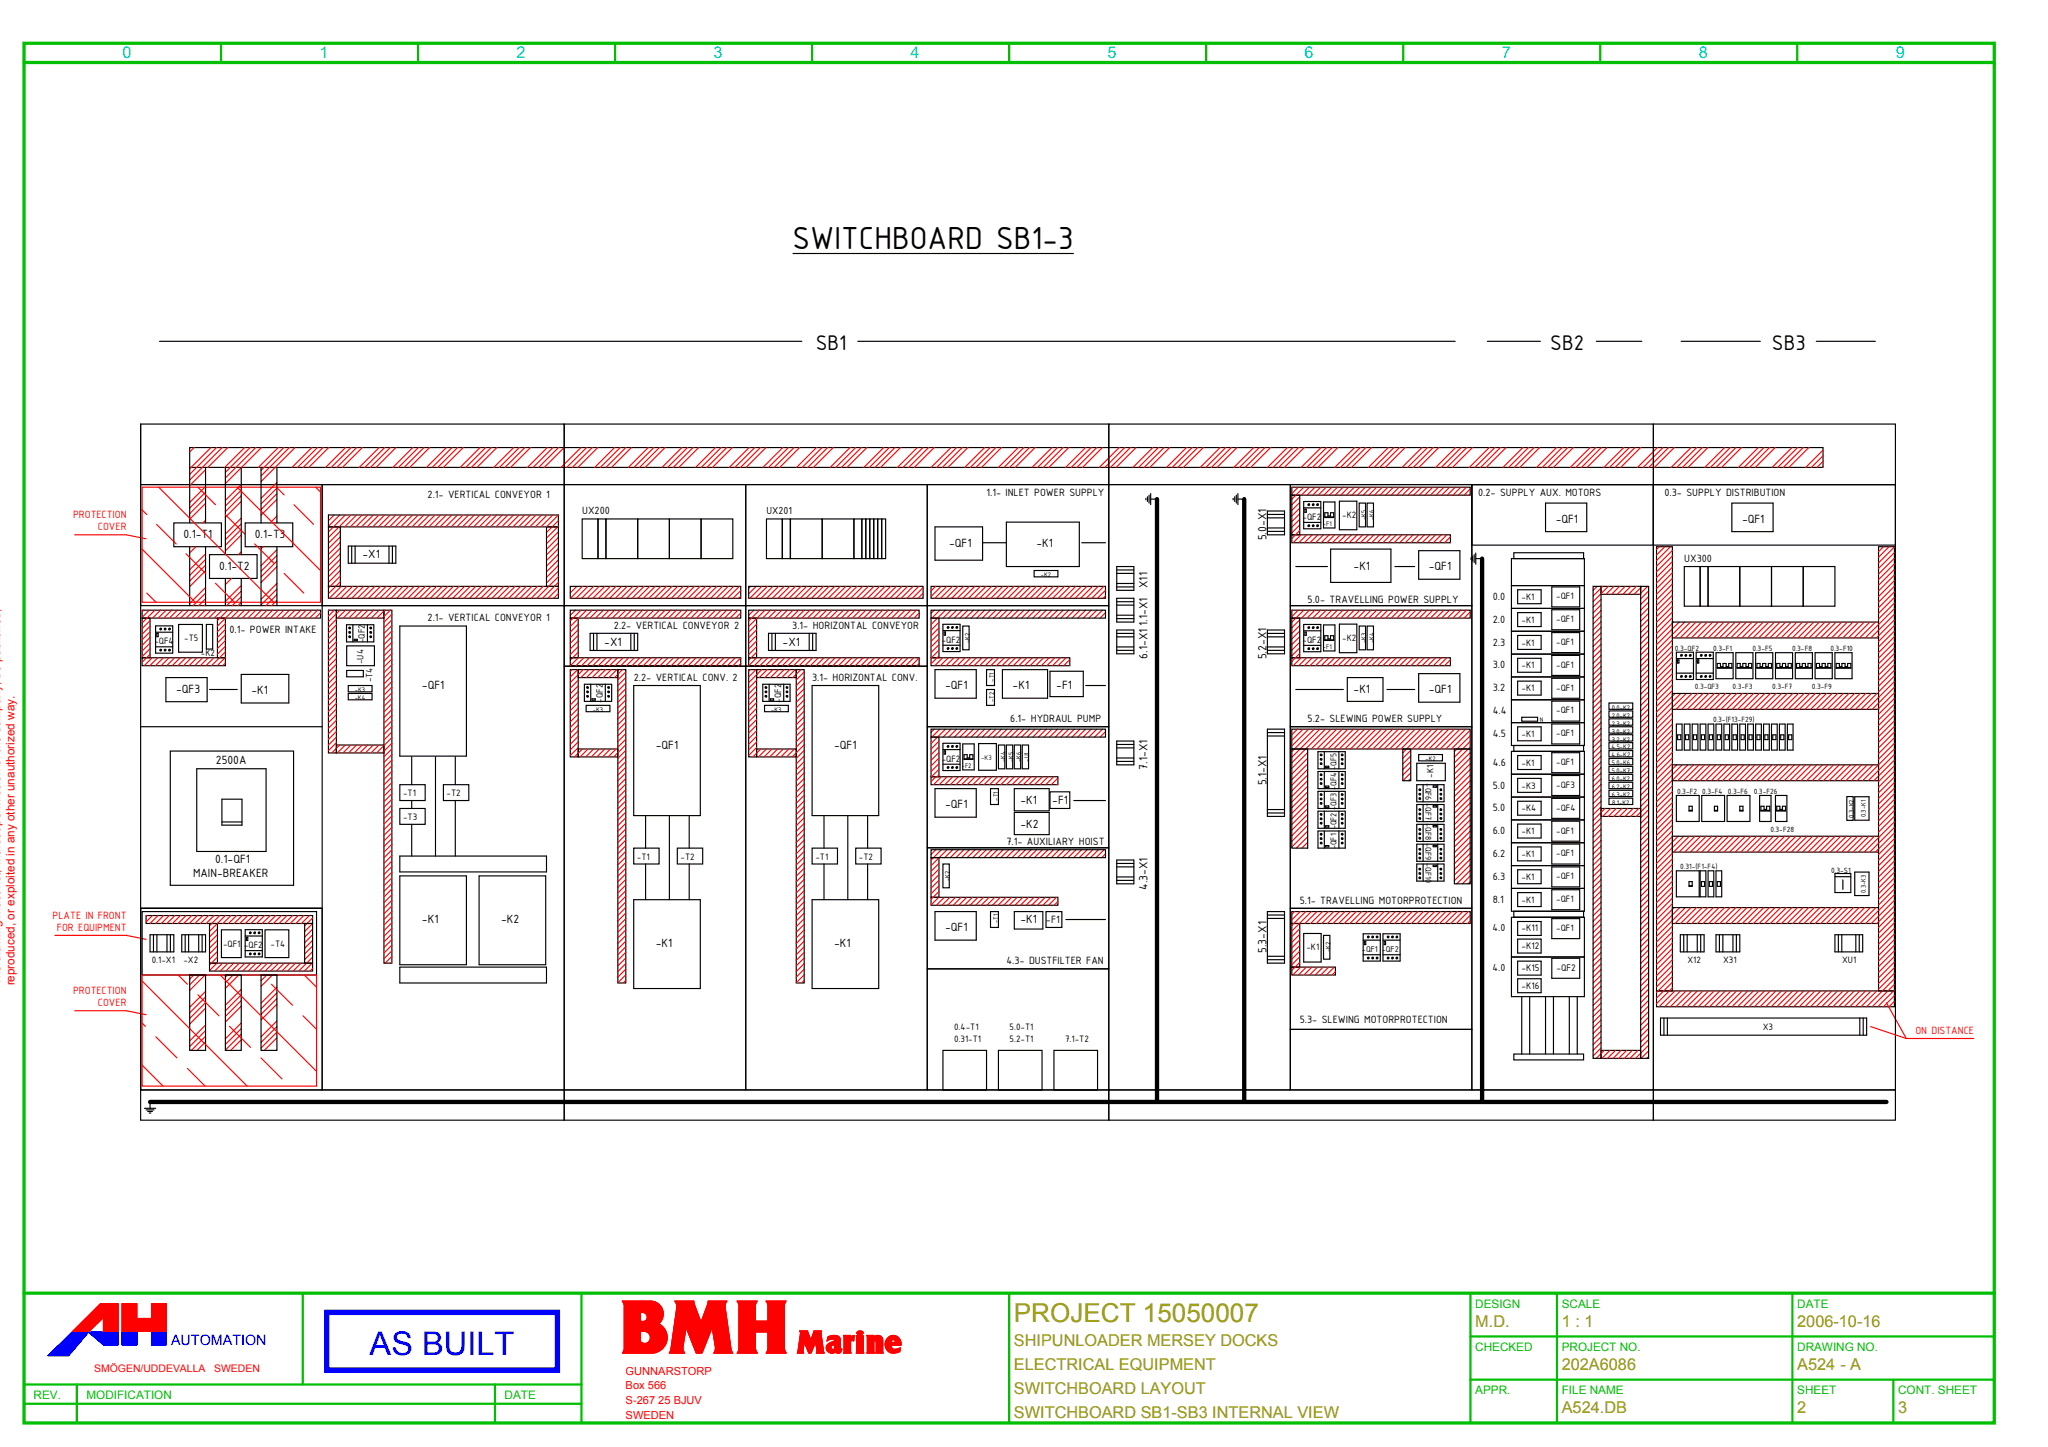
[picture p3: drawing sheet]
<svg xmlns="http://www.w3.org/2000/svg" width="426mm" height="301mm" viewBox="0 0 426 301" stroke-linecap="round" stroke-linejoin="round" font-family="sans-serif">
<defs><g id="words">
<text font-size="7.1" x="164.9" y="51.7">SWITCHBOARD SB1‐3</text>
<text font-size="6.8" fill="#00f" x="76.9" y="281.8">AS BUILT</text>
<text font-size="5.4" fill="#969600" x="211" y="275">PROJECT 15050007</text>
<text font-size="4.8" x="169.7" y="72.8">SB1</text>
<g font-size="4.7">
<text x="322.6" y="72.8">SB2</text>
<text x="368.7" y="72.8">SB3</text>
</g>
<g font-size="3.4" fill="#00d2d2">
<text x="25.5" y="12">0</text>
<text x="66.5" y="12">1</text>
<text x="107.5" y="12">2</text>
<text x="148.5" y="12">3</text>
<text x="189.5" y="12">4</text>
<text x="230.5" y="12">5</text>
<text x="271.5" y="12">6</text>
<text x="312.5" y="12">7</text>
<text x="353.5" y="12">8</text>
<text x="394.5" y="12">9</text>
</g>
<g font-size="3.4" fill="#969600">
<text x="211" y="280">SHIPUNLOADER MERSEY DOCKS</text>
<text x="307" y="276">M.D.</text>
<text x="325" y="276">1 : 1</text>
<text x="374" y="276">2006­10­16</text>
<text x="211" y="285">ELECTRICAL EQUIPMENT</text>
<text x="325" y="285">202A6086</text>
<text x="374" y="285">A524 ­ A</text>
<text x="211" y="290">SWITCHBOARD LAYOUT</text>
<text x="211" y="295">SWITCHBOARD SB1­SB3 INTERNAL VIEW</text>
<text x="325" y="294">A524.DB</text>
<text x="374" y="294">2</text>
<text x="395" y="294">3</text>
</g>
<text font-size="3" fill="#00f" x="35.6" y="279.7">AUTOMATION</text>
<g font-size="2.7">
<text x="38.2" y="112">0.1‐T1</text>
<text x="53" y="112">0.1‐T3</text>
<text x="197.5" y="113.7">‐QF1</text>
<text x="215.7" y="113.7">‐K1</text>
<text x="263.6" y="112.4" transform="rotate(-90 263.6 112.4)">5.0‐X1</text>
<text x="323.7" y="108.7">‐QF1</text>
<text x="362.5" y="108.7">‐QF1</text>
<text x="45.6" y="118.6">0.1‐T2</text>
<text x="75.4" y="116.2">‐X1</text>
<text x="281.7" y="118.6">‐K1</text>
<text x="297.3" y="118.6">‐QF1</text>
<text x="238.8" y="122.3" transform="rotate(-90 238.8 122.3)">X11</text>
<text x="238.8" y="130.2" transform="rotate(-90 238.8 130.2)">1.1‐X1</text>
<text x="125.7" y="134.3">‐X1</text>
<text x="162.9" y="134.3">‐X1</text>
<text x="238.8" y="137" transform="rotate(-90 238.8 137)">6.1‐X1</text>
<text x="263.6" y="137.2" transform="rotate(-90 263.6 137.2)">5.2‐X1</text>
<text x="87.8" y="143.4">‐QF1</text>
<text x="196.7" y="143.4">‐QF1</text>
<text x="210.7" y="143.4">‐K1</text>
<text x="219.8" y="143.4">‐F1</text>
<text x="36.6" y="144.2">‐QF3</text>
<text x="52.3" y="144.4">‐K1</text>
<text x="281.7" y="144.2">‐K1</text>
<text x="297.3" y="144.2">‐QF1</text>
<text x="136.5" y="155.8">‐QF1</text>
<text x="173.6" y="155.8">‐QF1</text>
<text x="44.9" y="159">2500A</text>
<text x="238.8" y="160.1" transform="rotate(-90 238.8 160.1)">7.1‐X1</text>
<text x="212.4" y="167.3">‐K1</text>
<text x="219" y="167.3">‐F1</text>
<text x="263.6" y="163.4" transform="rotate(-90 263.6 163.4)">5.1‐X1</text>
<text x="196.7" y="168.1">‐QF1</text>
<text x="212.4" y="172.3">‐K2</text>
<text x="44.8" y="179.6">0.1‐QF1</text>
<text x="40.2" y="182.5">MAIN‐BREAKER</text>
<text x="238.8" y="185.1" transform="rotate(-90 238.8 185.1)">4.3‐X1</text>
<text x="87.8" y="192.1">‐K1</text>
<text x="104.3" y="192.1">‐K2</text>
<text x="136.5" y="197">‐K1</text>
<text x="173.6" y="197">‐K1</text>
<text x="196.7" y="193.7">‐QF1</text>
<text x="212.4" y="192.1">‐K1</text>
<text x="263.6" y="198.2" transform="rotate(-90 263.6 198.2)">5.3‐X1</text>
</g>
<g font-size="2.4" fill="#f00">
<text x="15.2" y="107.8">PROTECTION</text>
<text x="20.4" y="110.3">COVER</text>
<text x="10.9" y="191.1">PLATE IN FRONT</text>
<text x="11.9" y="193.6">FOR EQUIPMENT</text>
<text x="0" y="205" transform="rotate(-90 0 205)">The drawing must not, without permission of the company, be published,</text>
<text x="3" y="205" transform="rotate(-90 3 205)">reproduced, or exploited in any other unauthorized way.</text>
<text x="15.2" y="206.8">PROTECTION</text>
<text x="20.4" y="209.3">COVER</text>
<text x="398.6" y="215">ON DISTANCE</text>
</g>
<g font-size="2.4">
<text x="89" y="103.6">2.1‐ VERTICAL CONVEYOR 1</text>
<text x="121.1" y="106.9">UX200</text>
<text x="205.3" y="103.1">1.1‐ INLET POWER SUPPLY</text>
<text x="307.6" y="103.1">0.2‐ SUPPLY AUX. MOTORS</text>
<text x="346.4" y="103.1">0.3‐ SUPPLY DISTRIBUTION</text>
<text x="350.5" y="116.8">UX300</text>
<text x="272.1" y="125.4">5.0‐ TRAVELLING POWER SUPPLY</text>
<text x="310.6" y="124.8">0.0</text>
<text x="47.7" y="131.6">0.1‐ POWER INTAKE</text>
<text x="89" y="129.2">2.1‐ VERTICAL CONVEYOR 1</text>
<text x="127.7" y="130.8">2.2‐ VERTICAL CONVEYOR 2</text>
<text x="164.9" y="130.8">3.1‐ HORIZONTAL CONVEYOR</text>
<text x="310.6" y="129.5">2.0</text>
<text x="310.6" y="134.3">2.3</text>
<text x="131.9" y="141.6">2.2‐ VERTICAL CONV. 2</text>
<text x="169" y="141.6">3.1‐ HORIZONTAL CONV.</text>
<text x="310.6" y="139">3.0</text>
<text x="310.6" y="143.8">3.2</text>
<text x="310.6" y="148.5">4.4</text>
<text x="210.2" y="150.1">6.1‐ HYDRAUL PUMP</text>
<text x="272.1" y="150.1">5.2‐ SLEWING POWER SUPPLY</text>
<text x="310.6" y="153.3">4.5</text>
<text x="310.6" y="159.3">4.6</text>
<text x="310.6" y="164">5.0</text>
<text x="310.6" y="168.8">5.0</text>
<text x="310.6" y="173.5">6.0</text>
<text x="209.4" y="175.7">7.1‐ AUXILIARY HOIST</text>
<text x="310.6" y="178.3">6.2</text>
<text x="310.6" y="183">6.3</text>
<text x="270.5" y="188.1">5.1‐ TRAVELLING MOTORPROTECTION</text>
<text x="310.6" y="187.8">8.1</text>
<text x="217.6" y="192.1">‐F1</text>
<text x="209.4" y="200.5">4.3‐ DUSTFILTER FAN</text>
<text x="270.5" y="212.8">5.3‐ SLEWING MOTORPROTECTION</text>
</g>
<g font-size="2.4" fill="#00be00">
<text x="307" y="272">DESIGN</text>
<text x="325" y="272">SCALE</text>
<text x="374" y="272">DATE</text>
<text x="307" y="281">CHECKED</text>
<text x="325" y="281">PROJECT NO.</text>
<text x="374" y="281">DRAWING NO.</text>
<text x="7" y="291">REV.</text>
<text x="18" y="291">MODIFICATION</text>
<text x="105" y="291">DATE</text>
<text x="307" y="290">APPR.</text>
<text x="325" y="290">FILE NAME</text>
<text x="374" y="290">SHEET</text>
<text x="395" y="290">CONT. SHEET</text>
</g>
<g font-size="2.3">
<text x="159.5" y="106.9">UX201</text>
<text x="310.6" y="193.8">4.0</text>
<text x="310.6" y="202">4.0</text>
</g>
<g font-size="2.3" fill="#f00">
<text x="130.2" y="286">GUNNARSTORP</text>
<text x="130.2" y="289">Box 566</text>
<text x="130.2" y="292.1">S­267 25 BJUV</text>
<text x="130.2" y="295.2">SWEDEN</text>
</g>
<g font-size="2.2">
<text x="316.6" y="193.8">‐K11</text>
<text x="316.6" y="197.5">‐K12</text>
<text x="316.6" y="202">‐K15</text>
<text x="316.6" y="205.7">‐K16</text>
</g>
<g font-size="2.2" fill="#f00">
<text x="19.6" y="285.4">SMÖGEN/UDDEVALLA</text>
<text x="44.6" y="285.4">SWEDEN</text>
</g>
<g font-size="2.1">
<text x="279.3" y="107.7">‐K2</text>
<text x="271.1" y="108.2">‐QF2</text>
<text x="316.6" y="124.8">‐K1</text>
<text x="323.9" y="124.7">‐QF1</text>
<text x="316.6" y="129.5">‐K1</text>
<text x="323.9" y="129.4">‐QF1</text>
<text x="32.1" y="134">‐QF4</text>
<text x="38.3" y="133.4">‐T5</text>
<text x="41.8" y="136.6">‐K2</text>
<text x="75.9" y="133.8" transform="rotate(-90 75.9 133.8)">‐QF2</text>
<text x="196" y="133.7">‐QF2</text>
<text x="271.1" y="133.7">‐QF2</text>
<text x="279.3" y="133.3">‐K2</text>
<text x="316.6" y="134.3">‐K1</text>
<text x="323.9" y="134.2">‐QF1</text>
<text x="75.7" y="138.1" transform="rotate(-90 75.7 138.1)">‐U4</text>
<text x="77.5" y="141.9" transform="rotate(-90 77.5 141.9)">‐T4</text>
<text x="316.6" y="139">‐K1</text>
<text x="316.6" y="143.8">‐K1</text>
<text x="323.9" y="138.9">‐QF1</text>
<text x="323.9" y="143.7">‐QF1</text>
<text x="125.4" y="146.1" transform="rotate(-90 125.4 146.1)">‐QF2</text>
<text x="162.6" y="146.1" transform="rotate(-90 162.6 146.1)">‐QF2</text>
<text x="323.9" y="148.4">‐QF1</text>
<text x="316.6" y="153.3">‐K1</text>
<text x="323.9" y="153.2">‐QF1</text>
<text x="196" y="158.4">‐QF2</text>
<text x="298.3" y="161.8" transform="rotate(-90 298.3 161.8)">‐K1</text>
<text x="316.6" y="159.3">‐K1</text>
<text x="323.9" y="159.1">‐QF1</text>
<text x="83.9" y="165.6">‐T1</text>
<text x="92.9" y="165.6">‐T2</text>
<text x="316.6" y="164">‐K3</text>
<text x="323.9" y="163.9">‐QF3</text>
<text x="83.9" y="170.5">‐T3</text>
<text x="316.6" y="168.8">‐K4</text>
<text x="316.6" y="173.5">‐K1</text>
<text x="323.9" y="168.6">‐QF4</text>
<text x="323.9" y="173.4">‐QF1</text>
<text x="132.5" y="178.8">‐T1</text>
<text x="141.6" y="178.8">‐T2</text>
<text x="169.7" y="178.8">‐T1</text>
<text x="178.7" y="178.8">‐T2</text>
<text x="316.6" y="178.3">‐K1</text>
<text x="323.9" y="178.1">‐QF1</text>
<text x="316.6" y="183">‐K1</text>
<text x="323.9" y="182.9">‐QF1</text>
<text x="316.6" y="187.8">‐K1</text>
<text x="323.9" y="187.7">‐QF1</text>
<text x="46.4" y="196.9">‐QF1</text>
<text x="50.8" y="197.2">‐QF2</text>
<text x="56.3" y="196.9">‐T4</text>
<text x="271.9" y="197.7">‐K1</text>
<text x="323.9" y="193.7">‐QF1</text>
<text x="31.6" y="200.2">0.1‐X1</text>
<text x="38.2" y="200.2">‐X2</text>
<text x="323.9" y="201.9">‐QF2</text>
<text x="351.2" y="200.2">X12</text>
<text x="358.6" y="200.2">X31</text>
<text x="383.3" y="200.2">XU1</text>
<text x="198.5" y="214.3">0.4‐T1</text>
<text x="210.1" y="214.3">5.0‐T1</text>
<text x="366.8" y="214.3">X3</text>
<text x="198.5" y="216.7">0.31‐T1</text>
<text x="210.1" y="216.7">5.2‐T1</text>
<text x="221.6" y="216.7">7.1‐T2</text>
</g>
<g font-size="1.9">
<text x="278.1" y="160.2" transform="rotate(-90 278.1 160.2)">‐QF5</text>
<text x="278.1" y="164.3" transform="rotate(-90 278.1 164.3)">‐QF4</text>
<text x="296.7" y="163" transform="rotate(90 296.7 163)">‐QF6</text>
<text x="296.7" y="167.1" transform="rotate(90 296.7 167.1)">‐QF7</text>
<text x="278.1" y="172.5" transform="rotate(-90 278.1 172.5)">‐QF2</text>
<text x="278.1" y="168.4" transform="rotate(-90 278.1 168.4)">‐QF3</text>
<text x="296.7" y="171.2" transform="rotate(90 296.7 171.2)">‐QF8</text>
<text x="278.1" y="176.7" transform="rotate(-90 278.1 176.7)">‐QF1</text>
<text x="296.7" y="175.4" transform="rotate(90 296.7 175.4)">‐QF9</text>
<text x="296.7" y="179.5" transform="rotate(90 296.7 179.5)">‐QF10</text>
<text x="283.4" y="198.1">‐QF1</text>
<text x="287.6" y="198.1">‐QF2</text>
</g>
<g font-size="1.7">
<text x="348.6" y="135.4">0.3‐QF2</text>
<text x="356.5" y="135.4">0.3‐F1</text>
<text x="364.7" y="135.4">0.3‐F5</text>
<text x="372.9" y="135.4">0.3‐F8</text>
<text x="380.9" y="135.4">0.3‐F10</text>
<text x="352.7" y="143.3">0.3‐QF3</text>
<text x="360.5" y="143.3">0.3‐F3</text>
<text x="368.8" y="143.3">0.3‐F7</text>
<text x="377" y="143.3">0.3‐F9</text>
<text x="356.5" y="150.3">0.3‐(F13‐F29)</text>
<text x="349" y="165.1">0.3‐F2</text>
<text x="354.2" y="165.1">0.3‐F4</text>
<text x="359.6" y="165.1">0.3‐F6</text>
<text x="364.9" y="165.1">0.3‐F26</text>
<text x="368.4" y="173">0.3‐F28</text>
<text x="349.7" y="180.8">0.31‐(F1‐F4)</text>
<text x="381.1" y="181.6">0.3‐S1</text>
</g>
<g font-size="1.5">
<text x="275.3" y="109.4">‐F1</text>
<text x="284.3" y="108.2" transform="rotate(-90 284.3 108.2)">‐K5</text>
<text x="286" y="108.2" transform="rotate(-90 286 108.2)">‐K6</text>
<text x="216.6" y="120.1">‐K2</text>
<text x="201.8" y="133.8" transform="rotate(-90 201.8 133.8)">‐K2</text>
<text x="275.3" y="135">‐F1</text>
<text x="284.3" y="133.8" transform="rotate(-90 284.3 133.8)">‐K3</text>
<text x="285.9" y="133.8" transform="rotate(-90 285.9 133.8)">‐K4</text>
<text x="206.9" y="141.8" transform="rotate(-90 206.9 141.8)">‐T1</text>
<text x="73.8" y="145.7">‐K4</text>
<text x="73.9" y="144.1">‐K3</text>
<text x="123.4" y="148.2">‐K3</text>
<text x="160.5" y="148.2">‐K3</text>
<text x="206.9" y="146" transform="rotate(-90 206.9 146)">‐T2</text>
<text x="335.4" y="147.7">0.0‐K2</text>
<text x="335.4" y="149.3">2.0‐K2</text>
<text x="320.4" y="150.1">N</text>
<text x="335.4" y="155.9">4.5‐K2</text>
<text x="335.4" y="151">2.3‐K2</text>
<text x="335.4" y="152.6">3.0‐K2</text>
<text x="335.4" y="154.3">3.2‐K2</text>
<text x="200.1" y="159.7">‐F2</text>
<text x="204.2" y="158.1">‐K3</text>
<text x="209.2" y="158.6" transform="rotate(-90 209.2 158.6)">‐K4</text>
<text x="210.9" y="158.5" transform="rotate(-90 210.9 158.5)">‐K5</text>
<text x="212.5" y="158.5" transform="rotate(-90 212.5 158.5)">‐K6</text>
<text x="214.2" y="158.4" transform="rotate(-90 214.2 158.4)">‐U1</text>
<text x="296.6" y="158.4">‐K2</text>
<text x="335.4" y="157.6">4.6‐K2</text>
<text x="335.4" y="159.2">5.0‐K6</text>
<text x="335.4" y="160.9">5.0‐K7</text>
<text x="207.7" y="166.5" transform="rotate(-90 207.7 166.5)">‐T1</text>
<text x="335.4" y="162.5">6.0‐K2</text>
<text x="335.4" y="164.2">6.2‐K2</text>
<text x="335.4" y="165.8">6.3‐K2</text>
<text x="335.5" y="167.5">8.1‐K2</text>
<text x="385.8" y="170.1" transform="rotate(-90 385.8 170.1)">0.3‐K2</text>
<text x="388.3" y="170" transform="rotate(-90 388.3 170)">0.3‐K1</text>
<text x="197.7" y="183.3" transform="rotate(-90 197.7 183.3)">‐K2</text>
<text x="388.3" y="185.8" transform="rotate(-90 388.3 185.8)">0.3‐K3</text>
<text x="207.7" y="192.1" transform="rotate(-90 207.7 192.1)">‐T1</text>
<text x="276.9" y="198.1" transform="rotate(-90 276.9 198.1)">‐K2</text>
</g>
</g></defs>
<path d="M5 9h410v287h-410zM5 13h410M5 269h410" fill="none" stroke="#00be00" stroke-width=".68"/>
<g fill="none" stroke="#00be00" stroke-width=".46">
<path d="M46 9v4M87 9v4M128 9v4M169 9v4M210 9v4M251 9v4M292 9v4M333 9v4M374 9v4M63 269v19M121 269v27M210 269v27"/>
<path d="M306 269v27M306 278h109M324 269v27M373 269v27M5 288h116M5 292h116M16 288v8M103 288v8M306 287h109M394 287v9"/>
</g>
<g fill="none" stroke="#00f" stroke-width=".24">
<path d="M12.2 279.8l-2.2 2.2M15 277.1l-4.9 4.9M15.1 277.1l-4.9 4.9M15.2 277.1l-4.9 4.9M15.3 277.1l-4.9 4.9M15.4 277.1l-4.9 4.9M15.4 277.1l-4.8 4.9M15.5 277.1l-4.9 4.9M15.6 277.1l-4.9 4.9M15.7 277.1l-4.9 4.9M15.8 277.1l-4.9 4.9M15.9 277.1l-4.9 4.9"/>
<path d="M16 277.1l-4.9 4.9M16.1 277.1l-4.9 4.9M16.1 277.1l-4.8 4.9M16.2 277.1l-4.8 4.9M16.3 277.1l-4.9 4.9M16.4 279.5l-2.5 2.5M16.4 277.1l-4.9 4.9M16.5 277.1l-4.9 4.9M16.6 277.1l-4.9 4.9M16.7 277.1l-4.9 4.9M16.8 277.1l-4.9 4.9M16.9 277.1l-4.9 4.9"/>
<path d="M16.9 278.9l-3.1 3.1M16.9 277.1l-4.8 4.9M17 277.1l-4.9 4.9M17.1 277.1l-4.9 4.9M17.2 277.1l-4.9 4.9M17.3 277.1l-4.9 4.9M17.4 278.4l-3.7 3.6M17.4 277.1l-4.9 4.9M17.5 277.1l-4.9 4.9M17.6 277.1l-4.9 4.9M17.7 277.1l-4.9 4.9M17.7 277.1l-4.8 4.9"/>
<path d="M17.8 277.1l-4.9 4.9M17.9 277.8l-4.2 4.2M17.9 277.1l-4.9 4.9M18 277.1l-4.9 4.9M18.1 277.1l-4.9 4.9M18.2 277.1l-4.9 4.9M18.3 277.1l-4.9 4.9M18.3 277.2l-4.7 4.8M18.4 277.1l-4.9 4.9M18.4 277.1l-4.1 4.9h-4.3l4.9-4.9h9.7M18.4 277.1l3.1 2.7M18.4 277.1h.1"/>
<path d="M18.5 277.1v.1M18.6 277.1l-.1 .1M18.7 277.1l-.1 .1M18.8 277.1l-.2 .2M18.9 277.1l-.2 .2M19 277.1l-.3 .3M19.1 277.1l-.3 .3M19.2 277.1l-.4 .3M19.2 277.1l-.3 .4M19.3 277.1l-.4 .4 .5-.4M19.5 277.1l-.5 .5M19.6 277.1l-.5 .6"/>
<path d="M19.7 277.1l-.6 .6M19.8 277.1l-.6 .6M19.9 277.1l-.7 .7M20 277.1l-.7 .8M20.1 277.1l-.8 .8M20.2 277.1l-.8 .8M20.3 277.1l-.9 .9M20.4 277.1l-.9 .9M20.5 277.1l-1 1M20.6 277.1l-1 1M20.7 277.1l-1.1 1M20.7 277.1l-1 1.1"/>
<path d="M20.8 277.1l-1.1 1.1M20.9 277.1l-1.1 1.2M21 277.1l-1.2 1.2M21.1 277.1l-1.2 1.2M21.2 277.1l-1.3 1.3M21.3 277.1l-1.3 1.3M21.4 277.1l-1.4 1.4M21.5 277.1l-1.4 1.4M21.5 279.8h3.1M21.6 277.1l-1.4 1.5M21.7 277.1l-1.5 1.5M21.8 277.1l-1.5 1.6"/>
<path d="M21.9 277.1l-1.6 1.6M22 277.1l-1.7 1.7M22.1 277.1l-1.7 1.7M22.2 277.1l-1.8 1.7M22.2 277.1l-1.7 1.8M22.3 277.1l-1.8 1.8M22.4 277.1l-1.8 1.9M22.5 277.1l-1.9 1.9M22.6 277.1l-1.9 1.9M22.7 277.1l-2 2M22.8 277.1l-2 2M22.9 277.1l-2.1 2.1"/>
<path d="M23 277.1l-2.1 2.1M23.1 277.1l-2.1 2.2M23.2 277.1l-2.2 2.2M23.3 277.1l-2.2 2.3M23.4 277.1l-2.3 2.3M23.5 277.1l-2.3 2.3M23.6 277.1l-2.4 2.4M23.7 277.1l-2.4 2.4M23.7 277.1l-2.4 2.5M23.8 277.1l-2.5 2.5M23.9 277.1l-2.5 2.5M24 277.1l-2.6 2.6"/>
<path d="M24.1 277.1l-2.6 2.6M24.2 277.1l-2.6 2.7M24.3 277.1l-2.7 2.7M24.4 277.1l-2.7 2.7M24.5 277.1l-2.7 2.7M24.5 277.1l-2.6 2.7M24.6 277.2l-2.6 2.6M24.6 277.3l-2.5 2.5M24.6 277.3l-2.4 2.5M24.6 277.4l-2.3 2.4M24.6 277.5l-2.2 2.3M24.6 277.6l-2.2 2.2"/>
<path d="M24.6 277.7l-2.1 2.1M24.6 277.8l-2 2M24.6 277.9l-1.9 1.9M24.6 278l-1.8 1.8M24.6 278l-1.7 1.8M24.6 278.1l-1.6 1.7M24.6 278.2l-1.5 1.6M24.6 278.3l-1.5 1.5M24.6 278.4l-1.4 1.4M24.6 278.5l-1.3 1.3M24.6 278.6l-1.2 1.2M24.6 278.7l-1.1 1.1"/>
<path d="M24.6 278.8l-1 1M24.6 278.8l-.9 1M24.6 278.9l-.8 .9M24.6 279l-.7 .8M24.6 279.1l-.7 .7M24.6 279.2l-.6 .6M24.6 279.3l-.5 .5M24.6 279.4l-.4 .4M24.6 279.5l-.3 .3M24.6 279.5l-.2 .3M24.6 279.6l-.1 .2M24.6 279.7v.1"/>
<path d="M24.6 277.1v2.7M25.4 277.1h3.1M25.4 277.1v2.7h3.1M25.4 277.1h.1M25.5 277.1l-.1 .1M25.6 277.1l-.2 .2M25.7 277.1l-.3 .3M25.8 277.1l-.4 .4M25.9 277.1l-.5 .5M26 277.1l-.6 .6M26 277.1l-.6 .7M26.1 277.1l-.7 .7"/>
<path d="M26.2 277.1l-.8 .8M26.3 277.1l-.9 .9M26.4 277.1l-1 1M26.5 277.1l-1.1 1.1M26.6 277.1l-1.2 1.2M26.7 277.1l-1.3 1.3M26.8 277.1l-1.4 1.4M26.8 277.1l-1.4 1.5M26.9 277.1l-1.5 1.5M27 277.1l-1.6 1.6M27.1 277.1l-1.7 1.7M27.2 277.1l-1.8 1.8"/>
<path d="M27.3 277.1l-1.9 1.9M27.4 277.1l-2 2M27.5 277.1l-2.1 2.1M27.6 277.1l-2.2 2.2M27.6 277.1l-2.2 2.3M27.7 277.1l-2.3 2.3M27.8 277.1l-2.4 2.4M27.9 277.1l-2.5 2.5M28 277.1l-2.6 2.6M28.1 277.1l-2.7 2.7M28.2 277.1l-2.7 2.7M28.3 277.1l-2.7 2.7"/>
<path d="M28.3 277.1l-2.6 2.7M28.4 277.1l-2.6 2.7M28.5 277.2l-2.6 2.6M28.5 277.3l-2.5 2.5M28.5 277.3l-2.4 2.5M28.5 277.4l-2.3 2.4M28.5 277.5l-2.3 2.3M28.5 277.6l-2.2 2.2M28.5 277.7l-2.1 2.1M28.5 277.8l-2 2M28.5 277.9l-1.9 1.9M28.5 278l-1.8 1.8"/>
<path d="M28.5 278.1l-1.7 1.7M28.5 278.1l-1.6 1.7M28.5 278.2l-1.6 1.6M28.5 278.3l-1.5 1.5M28.5 278.4l-1.4 1.4M28.5 278.5l-1.3 1.3M28.5 278.6l-1.2 1.2M28.5 278.7l-1.1 1.1M28.5 278.8l-1 1M28.5 278.8l-.9 1M28.5 278.9l-.8 .9M28.5 279l-.8 .8"/>
<path d="M28.5 279.1l-.7 .7M28.5 279.2l-.6 .6M28.5 279.3l-.5 .5M28.5 279.4l-.4 .4M28.5 279.5l-.3 .3M28.5 279.6l-.2 .2M28.5 279.6l-.1 .2M28.5 279.7v.1M28.5 277.1v2.7M31.6 277.1l-.1 .1M31.7 277.1l-.2 .2M31.8 277.1l-.3 .3"/>
<path d="M31.9 277.1l-.4 .4M32 277.1l-.5 .5M32.1 277.1l-.6 .5M32.1 277.1l-.6 .6M32.2 277.1l-.7 .7M32.3 277.1l-.8 .8M32.4 277.1l-.9 .9M32.5 277.1l-1 1M32.6 277.1l-1.1 1.1M32.7 277.1l-1.2 1.2M32.8 277.1l-1.3 1.2M32.9 277.1l-1.4 1.3"/>
<path d="M32.9 277.1l-1.4 1.4M33 277.1l-1.5 1.5M33.1 277.1l-1.6 1.6M33.2 277.1l-1.7 1.7M33.3 277.1l-1.8 1.8M33.4 277.1l-1.9 1.9M33.5 277.1l-2 2M33.6 277.1l-2.1 2M33.6 277.1l-2.1 2.1M33.7 277.1l-2.2 2.2M33.8 277.1l-2.3 2.3M33.9 277.1l-2.4 2.4"/>
<path d="M34 277.1l-2.5 2.5M34.1 277.1l-2.6 2.6M34.2 277.1l-2.7 2.7M34.3 277.1l-2.7 2.7M34.4 277.1l-2.7 2.7M34.4 277.1l-2.6 2.7M34.5 277.1l-2.6 2.7M34.6 277.1h-3.1v2.7M34.6 277.1v2.7h-3.1M34.6 277.1l-2.6 2.7M34.6 277.2l-2.5 2.6M34.6 277.3l-2.4 2.5"/>
<path d="M34.6 277.4l-2.3 2.4M34.6 277.5l-2.3 2.3M34.6 277.6l-2.2 2.2M34.6 277.7l-2.1 2.1M34.6 277.8l-2 2M34.6 277.8l-1.9 2M34.6 277.9l-1.8 1.9M34.6 278l-1.7 1.8M34.6 278.1l-1.6 1.7M34.6 278.2l-1.6 1.6M34.6 278.3l-1.5 1.5M34.6 278.4l-1.4 1.4"/>
<path d="M34.6 278.5l-1.3 1.3M34.6 278.6l-1.2 1.2M34.6 278.6l-1.1 1.2M34.6 278.7l-1 1.1M34.6 278.8l-.9 1M34.6 278.9l-.8 .9M34.6 279l-.8 .8M34.6 279.1l-.7 .7M34.6 279.2l-.6 .6M34.6 279.3l-.5 .5M34.6 279.3l-.4 .5M34.6 279.4l-.3 .4"/>
<path d="M34.6 279.5l-.2 .3M34.6 279.6l-.1 .2M34.6 279.7l-.1 .1M14.5 281.8l-.2 .2M15 281.2l-.8 .8M15.4 280.6l-1.3 1.4M15.9 280.1l-1.9 1.9"/>
</g>
<g fill="none" stroke="#f00" stroke-width=".24">
<path d="M40.4 93.1l-.9 .9M42.8 97.7l-3.3 3.3M43.9 93.1l-4.4 4.4M45.1 93.1l-5.6 5.6M46.2 93.1l-6.7 6.8M47.4 93.1l-4.1 4.1M50.9 93.1l-4.1 4.1M52.1 93.1l-5.2 5.2M53.2 93.1l-6.3 6.3M54.4 93.1l-7.5 7.5M57.9 93.1l-4.1 4.1M59.1 93.1l-4.8 4.7"/>
<path d="M60.2 93.1l-5.9 5.9M61.4 93.1l-7.1 7.1M64.9 93.1l-4.1 4.1M66.1 93.1l-4.2 4.1M67.2 93.1l-4.1 4.1M68.4 93.1l-4.1 4.1M71.9 93.1l-4.1 4.1M73.1 93.1l-4.2 4.1M74.2 93.1l-4.1 4.1M75.4 93.1l-4.1 4.1M78.9 93.1l-4.1 4.1M80.1 93.1l-4.2 4.1"/>
<path d="M81.2 93.1l-4.1 4.1M82.4 93.1l-4.1 4.1M85.9 93.1l-4.1 4.1M87.1 93.1l-4.2 4.1M88.2 93.1l-4.1 4.1M89.4 93.1l-4.1 4.1M92.9 93.1l-4.1 4.1M94.1 93.1l-4.2 4.1M95.2 93.1l-4.1 4.1M96.4 93.1l-4.1 4.1M99.9 93.1l-4.1 4.1M101.1 93.1l-4.2 4.1"/>
<path d="M102.2 93.1l-4.1 4.1M103.4 93.1l-4.1 4.1M106.9 93.1l-4.1 4.1M108.1 93.1l-4.2 4.1M109.2 93.1l-4.1 4.1M110.4 93.1l-4.1 4.1M113.9 93.1l-4.1 4.1M115.1 93.1l-4.2 4.1M116.2 93.1l-4.1 4.1M117.4 93.1l-4.1 4.1M120.9 93.1l-4.1 4.1M122.1 93.1l-4.2 4.1"/>
<path d="M123.2 93.1l-4.1 4.1M124.4 93.1l-4.1 4.1M127.9 93.1l-4.1 4.1M129.1 93.1l-4.2 4.1M130.2 93.1l-4.1 4.1M131.4 93.1l-4.1 4.1M134.9 93.1l-4.1 4.1M136.1 93.1l-4.2 4.1M137.2 93.1l-4.1 4.1M138.4 93.1l-4.1 4.1M141.9 93.1l-4.1 4.1M143.1 93.1l-4.2 4.1"/>
<path d="M144.2 93.1l-4.1 4.1M145.4 93.1l-4.1 4.1M148.9 93.1l-4.1 4.1M150.1 93.1l-4.2 4.1M151.2 93.1l-4.1 4.1M152.4 93.1l-4.1 4.1M155.9 93.1l-4.1 4.1M157.1 93.1l-4.2 4.1M158.2 93.1l-4.1 4.1M159.4 93.1l-4.1 4.1M162.9 93.1l-4.1 4.1M164.1 93.1l-4.2 4.1"/>
<path d="M165.2 93.1l-4.1 4.1M166.4 93.1l-4.1 4.1M169.9 93.1l-4.1 4.1M171.1 93.1l-4.2 4.1M172.2 93.1l-4.1 4.1M173.4 93.1l-4.1 4.1M176.9 93.1l-4.1 4.1M178.1 93.1l-4.2 4.1M179.2 93.1l-4.1 4.1M180.4 93.1l-4.1 4.1M183.9 93.1l-4.1 4.1M185.1 93.1l-4.2 4.1"/>
<path d="M186.2 93.1l-4.1 4.1M187.4 93.1l-4.1 4.1M190.9 93.1l-4.1 4.1M192.1 93.1l-4.2 4.1M193.2 93.1l-4.1 4.1M194.4 93.1l-4.1 4.1M197.9 93.1l-4.1 4.1M199.1 93.1l-4.2 4.1M200.2 93.1l-4.1 4.1M201.4 93.1l-4.1 4.1M204.9 93.1l-4.1 4.1M206.1 93.1l-4.2 4.1"/>
<path d="M207.2 93.1l-4.1 4.1M208.4 93.1l-4.1 4.1M211.9 93.1l-4.1 4.1M213.1 93.1l-4.2 4.1M214.2 93.1l-4.1 4.1M215.4 93.1l-4.1 4.1M218.9 93.1l-4.1 4.1M220.1 93.1l-4.2 4.1M221.2 93.1l-4.1 4.1M222.4 93.1l-4.1 4.1M225.9 93.1l-4.1 4.1M227.1 93.1l-4.2 4.1"/>
<path d="M228.2 93.1l-4.1 4.1M229.4 93.1l-4.1 4.1M232.9 93.1l-4.1 4.1M234.1 93.1l-4.2 4.1M235.2 93.1l-4.1 4.1M236.4 93.1l-4.1 4.1M239.9 93.1l-4.1 4.1M241.1 93.1l-4.2 4.1M242.2 93.1l-4.1 4.1M243.4 93.1l-4.1 4.1M246.9 93.1l-4.1 4.1M248.1 93.1l-4.2 4.1"/>
<path d="M249.2 93.1l-4.1 4.1M250.4 93.1l-4.1 4.1M253.9 93.1l-4.1 4.1M255.1 93.1l-4.2 4.1M256.2 93.1l-4.1 4.1M257.4 93.1l-4.1 4.1M260.9 93.1l-4.1 4.1M262.1 93.1l-4.2 4.1M263.2 93.1l-4.1 4.1M264.4 93.1l-4.1 4.1M267.9 93.1l-4.1 4.1M269.1 93.1l-4.2 4.1"/>
<path d="M270.2 93.1l-4.1 4.1M271.4 93.1l-4.1 4.1M274.9 93.1l-4.1 4.1M276.1 93.1l-4.2 4.1M277.2 93.1l-4.1 4.1M278.4 93.1l-4.1 4.1M281.9 93.1l-4.1 4.1M283.1 93.1l-4.2 4.1M284.2 93.1l-4.1 4.1M285.4 93.1l-4.1 4.1M288.9 93.1l-4.1 4.1M290.1 93.1l-4.2 4.1"/>
<path d="M291.2 93.1l-4.1 4.1M292.4 93.1l-4.1 4.1M295.9 93.1l-4.1 4.1M297.1 93.1l-4.2 4.1M298.2 93.1l-4.1 4.1M299.4 93.1l-4.1 4.1M302.9 93.1l-4.1 4.1M304.1 93.1l-4.2 4.1M305.2 93.1l-4.1 4.1M306.4 93.1l-4.1 4.1M309.9 93.1l-4.1 4.1M311.1 93.1l-4.2 4.1"/>
<path d="M312.2 93.1l-4.1 4.1M313.4 93.1l-4.1 4.1M316.9 93.1l-4.1 4.1M318.1 93.1l-4.2 4.1M319.2 93.1l-4.1 4.1M320.4 93.1l-4.1 4.1M323.9 93.1l-4.1 4.1M325.1 93.1l-4.2 4.1M326.2 93.1l-4.1 4.1M327.4 93.1l-4.1 4.1M330.9 93.1l-4.1 4.1M332.1 93.1l-4.2 4.1"/>
<path d="M333.2 93.1l-4.1 4.1M334.4 93.1l-4.1 4.1M337.9 93.1l-4.1 4.1M339.1 93.1l-4.2 4.1M340.2 93.1l-4.1 4.1M341.4 93.1l-4.1 4.1M344.9 93.1l-4.1 4.1M346.1 93.1l-4.2 4.1M347.2 93.1l-4.1 4.1M348.4 93.1l-4.1 4.1M351.9 93.1l-4.1 4.1M353.1 93.1l-4.2 4.1"/>
<path d="M354.2 93.1l-4.1 4.1M355.4 93.1l-4.1 4.1M358.9 93.1l-4.1 4.1M360.1 93.1l-4.2 4.1M361.2 93.1l-4.1 4.1M362.4 93.1l-4.1 4.1M365.9 93.1l-4.1 4.1M367.1 93.1l-4.2 4.1M368.2 93.1l-4.1 4.1M369.4 93.1l-4.1 4.1M372.9 93.1l-4.1 4.1M374.1 93.1l-4.2 4.1"/>
<path d="M375.2 93.1l-4.1 4.1M376.4 93.1l-4.1 4.1M379.4 96l-1.3 1.2M379.4 97.1l-.1 .1M379.4 93.6l-3.6 3.6M379.4 94.8l-2.5 2.4M15.5 111.3h10.8l4.1 .8M29.6 101.4h37.1v23.9h-37.1zM29.6 106.1l.9 .9M29.6 114.2l11 11.1M32.6 109.1l4.1 4.1M33 101.4l24 23.9"/>
<path d="M38.7 115.2l4.1 4.1M39.6 113.7l-.1 .2M40.8 113.7l-1.3 1.3M41.2 101.4l3.6 3.6M42.8 115.2l-3.3 3.3M42.8 116.4l-3.3 3.3M42.8 117.6l-3.3 3.3M42.8 118.7l-3.3 3.3M42.8 101.2l-3.3 3.3M42.8 102.4l-3.3 3.3M42.8 103.6l-3.3 3.3M42.8 104.7l-3.3 3.3"/>
<path d="M42.8 108.2l-.6 .6M46.9 107l4.1 4.1M49.4 101.4l17.3 17.3M50.2 100.8l-3.3 3.3M50.2 107.8l-3.3 3.3M50.2 109l-3.3 3.3M50.2 110.1l-3.3 3.3M50.2 111.3l-3.3 3.3M50.2 114.8l-.6 .6M50.2 103.1l-3.3 3.3M50.2 104.3l-3.3 3.3M50.2 102l-3.3 3.3"/>
<path d="M53 113.2l4.1 4M54.8 113.7l-.5 .5M57.5 101.4l1.6 1.5M57.6 100.4l-3.3 3.3M57.6 101.5l-3.3 3.3M57.6 102.7l-3.3 3.3M57.6 103.9l-3.3 3.3M57.6 107.4l-1.4 1.4M57.6 108.5l-.2 .3M57.6 115.5l-3.3 3.3M57.6 116.7l-3.3 3.3M57.6 117.9l-3.3 3.3"/>
<path d="M57.6 114.4l-3.3 3.3M59.1 119.3l4.1 4.1M61.2 105l4.1 4.1M65.7 101.4l1 1M68.4 107.1h-.1M69.5 107.1l-1.2 1.2M70.7 107.1l-2.4 2.4M70.8 110.5l-2.5 2.5M70.8 111.7l-2.5 2.4M70.8 112.8l-2.5 2.5M70.8 114l-2.5 2.5M70.8 115.2l-2.5 2.4"/>
<path d="M70.8 116.3l-2.5 2.5M70.8 117.5l-2.5 2.5M70.8 118.7l-2.5 2.4M70.8 119.8l-2.5 2.5M71.9 107.1l-3.6 3.5M73 107.1l-4.7 4.7M74.2 107.1l-2.5 2.5M75.4 107.1l-2.5 2.5M76.5 107.1l-2.4 2.5M77.7 107.1l-2.5 2.5M78.9 107.1l-2.5 2.5M80 107.1l-2.4 2.5"/>
<path d="M81.2 107.1l-2.5 2.5M82.4 107.1l-2.5 2.5M83.5 107.1l-2.4 2.5M84.7 107.1l-2.5 2.5M85.9 107.1l-2.5 2.5M87 107.1l-2.4 2.5M88.2 107.1l-2.5 2.5M89.4 107.1l-2.5 2.5M90.5 107.1l-2.4 2.5M91.7 107.1l-2.5 2.5M92.9 107.1l-2.5 2.5M94 107.1l-2.4 2.5"/>
<path d="M95.2 107.1l-2.5 2.5M96.4 107.1l-2.5 2.5M97.5 107.1l-2.4 2.5M98.7 107.1l-2.5 2.5M99.9 107.1l-2.5 2.5M101 107.1l-2.4 2.5M102.2 107.1l-2.5 2.5M103.4 107.1l-2.5 2.5M104.5 107.1l-2.4 2.5M105.7 107.1l-2.5 2.5M106.9 107.1l-2.5 2.5M108 107.1l-2.4 2.5"/>
<path d="M109.2 107.1l-2.5 2.5M110.4 107.1l-2.5 2.5M111.5 107.1l-2.4 2.5M112.7 107.1l-2.5 2.5M113.9 107.1l-2.5 2.5M115 107.1l-2.4 2.5M116.2 107.1l-2.5 2.5M116.2 108.3l-2.5 2.5M116.2 109.5l-2.5 2.4M116.2 110.6l-2.5 2.5M116.2 115.3l-2.5 2.5M116.2 116.5l-2.5 2.4"/>
<path d="M116.2 117.6l-2.5 2.5M116.2 118.8l-2.5 2.5M116.2 111.8l-2.5 2.5M116.2 113l-2.5 2.4M116.2 120l-4.5 4.5M116.2 114.1l-2.5 2.5M269 101.4l-.2 .1M270.2 101.4l-1.4 1.3M270.5 104.5l-1.7 1.7M270.5 105.7l-1.7 1.6M270.5 106.9l-1.7 1.6M270.5 108l-1.7 1.7"/>
<path d="M270.5 109.2l-1.7 1.6M270.5 103.4l-1.7 1.6M270.5 110.4l-1.7 1.6M270.8 111.3l-1.7 1.6M271.3 101.4l-2.5 2.4M271.9 111.3l-1.6 1.6M272.5 101.4l-1.7 1.6M273.1 111.3l-1.7 1.6M273.7 101.4l-1.7 1.6M274.3 111.3l-1.7 1.6M274.8 101.4l-1.6 1.6M275.4 111.3l-1.6 1.6"/>
<path d="M276 101.4l-1.7 1.6M276.6 111.3l-1.7 1.6M277.2 101.4l-1.7 1.6M277.8 111.3l-1.7 1.6M278.3 101.4l-1.6 1.6M278.9 111.3l-1.6 1.6M279.5 101.4l-1.7 1.6M280.1 111.3l-1.7 1.6M280.7 101.4l-1.7 1.6M281.3 111.3l-1.7 1.6M281.8 101.4l-1.6 1.6M282.4 111.3l-1.6 1.6"/>
<path d="M283 101.4l-1.7 1.6M283.6 111.3l-1.7 1.6M284.2 101.4l-1.7 1.6M284.8 111.3l-1.7 1.6M285.3 101.4l-1.6 1.6M285.9 111.3l-1.6 1.6M286.5 101.4l-1.7 1.6M287.1 111.3l-1.7 1.6M287.7 101.4l-1.7 1.6M288.3 111.3l-1.7 1.6M288.8 101.4l-1.6 1.6M289.4 111.3l-1.6 1.6"/>
<path d="M290 101.4l-1.7 1.6M290.6 111.3l-1.7 1.6M291.2 101.4l-1.7 1.6M291.8 111.3l-1.7 1.6M292.3 101.4l-1.6 1.6M292.9 111.3l-1.6 1.6M293.5 101.4l-1.7 1.6M294.1 111.3l-1.7 1.6M294.7 101.4l-1.7 1.6M295.3 111.3l-1.7 1.6M295.8 101.4l-1.6 1.6M296.4 111.3l-1.6 1.6"/>
<path d="M297 101.4l-1.7 1.6M297.6 111.3l-1.7 1.6M298.2 101.4l-1.7 1.6M298.8 111.3l-1.7 1.6M299.3 101.4l-1.6 1.6M299.9 111.3l-1.6 1.6M300.5 101.4l-1.7 1.6M301.1 111.3l-1.7 1.6M301.7 101.4l-1.7 1.6M301.8 111.7l-1.2 1.2M301.8 112.8v.1M302.8 101.4l-1.6 1.6"/>
<path d="M304 101.4l-1.7 1.6M305.2 101.4l-1.7 1.6M305.9 101.7l-1.2 1.3M305.9 102.9l-.1 .1M345.3 113.7l-.6 .6M346.4 113.7l-1.7 1.8M347.6 113.7l-2.9 2.9M348 114.5l-3.3 3.3M348 115.7l-3.3 3.3M348 116.8l-3.3 3.3M348 118l-3.3 3.3M348 119.2l-3.3 3.3"/>
<path d="M392 113.7l-1.1 1.1M393.1 113.7l-2.2 2.2M394.2 113.8l-3.3 3.3M394.2 115l-3.3 3.3M394.2 116.1l-3.3 3.3M394.2 117.3l-3.3 3.3M394.2 118.5l-3.3 3.3M394.2 119.6l-3.3 3.3M29.9 126.9l-.3 .4M30.5 123.4l2 1.9M31.1 126.9l-1.5 1.5M31.2 129.1l-1.6 1.7"/>
<path d="M31.2 130.3l-1.6 1.6M31.2 131.4l-1.6 1.7M31.2 132.6l-1.6 1.7M31.2 133.8l-1.6 1.6M31.2 134.9l-1.6 1.7M31.2 136.1l-1.6 1.7M31.7 136.8l-1.7 1.7M32.2 126.9l-2.6 2.7M32.8 136.8l-1.6 1.7M33.4 126.9l-1.6 1.7M34 136.8l-1.6 1.7M34.6 126.9l-1.7 1.7"/>
<path d="M35.2 136.8l-1.7 1.7M35.7 126.9l-1.6 1.7M36.3 136.8l-1.6 1.7M36.9 126.9l-1.6 1.7M37.5 136.8l-1.6 1.7M38.1 126.9l-1.7 1.7M38.7 136.8l-1.7 1.7M39.2 126.9l-1.6 1.7M39.8 136.8l-1.6 1.7M40.4 126.9l-1.6 1.7M41 136.8l-1.6 1.7M41.6 126.9l-1.7 1.7"/>
<path d="M42.2 136.8l-1.7 1.7M42.7 126.9l-1.6 1.7M42.8 122.2l-3.3 3.3M42.8 123.4l-2.6 2.6M42.8 124.6l-1.5 1.4M42.8 125.7l-.3 .3M43.3 136.8l-1.6 1.7M43.9 126.9l-1.6 1.7M44.5 136.8l-1.6 1.7M44.8 121.3l4 4M45.1 126.9l-1.7 1.7M46.2 126.9l-1.6 1.7"/>
<path d="M46.9 129.8l-1.7 1.6M46.9 130.9l-1.7 1.7M46.9 132.1l-1.7 1.6M46.9 133.3l-1.7 1.6M46.9 134.4l-1.7 1.7M46.9 135.6l-2.9 2.9M46.9 136.8l-1.7 1.7M46.9 137.9l-.5 .6M47 120.3l-.1 .1M47.4 126.9l-2.2 2.2M48.2 120.3l-1.3 1.3M48.6 126.9l-3.4 3.3"/>
<path d="M49.7 126.9l-1.6 1.7M50.2 121.8l-3.3 3.3M50.2 123l-3 3M50.2 124.1l-1.9 1.9M50.2 125.3l-.7 .7M50.9 126.9l-1.6 1.7M52.1 126.9l-1.7 1.7M53.2 126.9l-1.6 1.7M54.4 126.9l-1.6 1.7M55.6 126.9l-1.7 1.7M56.7 126.9l-1.6 1.7M57.6 121.4l-3.3 3.3"/>
<path d="M57.6 122.5l-3.3 3.3M57.6 123.7l-2.3 2.3M57.6 124.9l-1.1 1.1M57.9 126.9l-1.6 1.7M59.1 126.9l-1.7 1.7M60.2 126.9l-1.6 1.7M61.4 126.9l-1.6 1.7M62.6 126.9l-1.7 1.7M63.7 126.9l-1.6 1.7M64.9 126.9l-1.6 1.7M66.1 126.9l-1.7 1.7M66.7 127.5l-1.1 1.1"/>
<path d="M68.4 126.9l-.1 .1M69.6 126.9l-1.3 1.2M70 128.8l-1.7 1.7M70 130l-1.7 1.6M70 131.2l-1.7 1.6M70 132.3l-1.7 1.7M70 133.5l-1.7 1.6M70 134.7l-1.7 1.6M70 135.8l-1.7 1.7M70 137l-1.7 1.6M70 138.2l-1.7 1.6M70 139.3l-1.7 1.7"/>
<path d="M70.7 126.9l-2.4 2.4M70.8 121l-2.5 2.5M71 122l-2.5 2.5M71.9 126.9l-1.6 1.7M72.2 122l-2.5 2.5M73.1 126.9l-1.7 1.7M73.4 122l-2.5 2.5M74.2 126.9l-1.6 1.7M74.5 122l-2.5 2.5M75.4 126.9l-1.6 1.7M75.7 122l-2.5 2.5M76.6 126.9l-1.7 1.7"/>
<path d="M76.9 122l-2.5 2.5M77.7 126.9l-1.6 1.7M78 122l-2.5 2.5M78.9 126.9l-1.6 1.7M79.2 122l-2.5 2.5M80.1 126.9l-1.7 1.7M80.4 122l-2.5 2.5M81.2 126.9l-1.6 1.7M81.5 122l-2.5 2.5M81.5 127.8l-1.6 1.6M81.5 128.9l-1.6 1.7M81.5 130.1l-1.6 1.7"/>
<path d="M81.5 131.3l-1.6 1.6M81.5 132.4l-1.6 1.7M81.5 133.6l-1.6 1.7M81.5 134.8l-1.6 1.6M81.5 135.9l-1.6 1.7M81.5 137.1l-1.6 1.7M81.5 138.3l-1.6 1.6M81.5 139.4l-1.6 1.7M82.7 122l-2.5 2.5M83.9 122l-2.5 2.5M85 122l-2.5 2.5M86.2 122l-2.5 2.5"/>
<path d="M87.4 122l-2.5 2.5M88.5 122l-2.5 2.5M89.7 122l-2.5 2.5M90.9 122l-2.5 2.5M92 122l-2.5 2.5M93.2 122l-2.5 2.5M94.4 122l-2.5 2.5M95.5 122l-2.5 2.5M96.7 122l-2.5 2.5M97.9 122l-2.5 2.5M99 122l-2.5 2.5M100.2 122l-2.5 2.5"/>
<path d="M101.4 122l-2.5 2.5M102.5 122l-2.5 2.5M103.7 122l-2.5 2.5M104.9 122l-2.5 2.5M106 122l-2.5 2.5M107.2 122l-2.5 2.5M108.4 122l-2.5 2.5M109.5 122l-2.5 2.5M110.7 122l-2.5 2.5M111.9 122l-2.5 2.5M113 122l-2.5 2.5M116.2 123.5l-1 1"/>
<path d="M116.2 121.1l-3.3 3.4M116.2 122.3l-2.2 2.2M118.9 122l-.2 .2M119 139.3l-.3 .4M119.7 126.9l-1 1.1M120 122l-1.3 1.3M120.2 139.3l-1.5 1.5M120.3 128.7l-1.6 1.6M120.3 129.8l-1.6 1.7M120.3 131l-1.6 1.7M120.3 135.7l-1.6 1.6M120.3 132.2l-1.6 1.6"/>
<path d="M120.3 133.3l-1.6 1.7M120.3 134.5l-1.6 1.7M120.3 136.8l-1.6 1.7M120.9 126.9l-2.2 2.3M121.2 122l-2.5 2.5M121.4 139.3l-2.7 2.7M121.5 136.8l-1.6 1.7M122.1 126.9l-1.7 1.7M122.4 122l-2.5 2.5M122.5 139.3l-1.6 1.7M122.7 136.8l-1.7 1.7M123.2 126.9l-1.6 1.7"/>
<path d="M123.5 122l-2.5 2.5M123.7 139.3l-1.7 1.7M123.8 136.8l-1.6 1.7M124.4 126.9l-1.6 1.7M124.7 122l-2.5 2.5M124.9 139.3l-1.7 1.7M125 136.8l-1.6 1.7M125.6 126.9l-1.7 1.7M125.9 122l-2.5 2.5M126 139.3l-1.6 1.7M126.2 136.8l-1.7 1.7M126.7 126.9l-1.6 1.7"/>
<path d="M127 122l-2.5 2.5M127.2 139.3l-1.7 1.7M127.3 136.8l-1.6 1.7M127.9 126.9l-1.6 1.7M128.2 122l-2.5 2.5M128.4 139.3l-1.7 1.7M128.5 136.8l-1.6 1.7M129.1 126.9l-1.7 1.7M129.4 122l-2.5 2.5M129.5 139.3l-1.6 1.7M129.7 136.8l-1.7 1.7M130.2 139.8l-1.6 1.6"/>
<path d="M130.2 126.9l-1.6 1.7M130.5 122l-2.5 2.5M130.8 136.8l-1.6 1.7M131.4 126.9l-1.6 1.7M131.7 122l-2.5 2.5M132 136.8l-1.6 1.7M132.6 126.9l-1.7 1.7M132.9 122l-2.5 2.5M133.2 136.8l-1.7 1.7M133.7 126.9l-1.6 1.7M134 122l-2.5 2.5M134.3 136.8l-1.6 1.7"/>
<path d="M134.9 126.9l-1.6 1.7M135.2 122l-2.5 2.5M135.5 136.8l-1.6 1.7M136.1 126.9l-1.7 1.7M136.4 122l-2.5 2.5M136.7 136.8l-1.7 1.7M137.2 126.9l-1.6 1.7M137.5 122l-2.5 2.5M137.8 136.8l-1.6 1.7M138.4 126.9l-1.6 1.7M138.7 122l-2.5 2.5M139 136.8l-1.6 1.7"/>
<path d="M139.6 126.9l-1.7 1.7M139.9 122l-2.5 2.5M140.2 136.8l-1.7 1.7M140.7 126.9l-1.6 1.7M141 122l-2.5 2.5M141.3 136.8l-1.6 1.7M141.9 126.9l-1.6 1.7M142.2 122l-2.5 2.5M142.5 136.8l-1.6 1.7M143.1 126.9l-1.7 1.7M143.4 122l-2.5 2.5M143.7 136.8l-1.7 1.7"/>
<path d="M144.2 126.9l-1.6 1.7M144.5 122l-2.5 2.5M144.8 136.8l-1.6 1.7M145.4 126.9l-1.6 1.7M145.7 122l-2.5 2.5M146 136.8l-1.6 1.7M146.6 126.9l-1.7 1.7M146.9 122l-2.5 2.5M147.2 136.8l-1.7 1.7M147.7 126.9l-1.6 1.7M148 122l-2.5 2.5M148.3 136.8l-1.6 1.7"/>
<path d="M148.9 126.9l-1.6 1.7M149.2 122l-2.5 2.5M149.5 136.8l-1.6 1.7M150.1 126.9l-1.7 1.7M150.4 122l-2.5 2.5M150.7 136.8l-1.7 1.7M151.2 126.9l-1.6 1.7M151.5 122l-2.5 2.5M151.8 136.8l-1.6 1.7M152.4 126.9l-1.6 1.7M152.7 122l-2.5 2.5M153 136.8l-1.6 1.7"/>
<path d="M153.6 126.9l-1.7 1.7M153.9 122l-2.5 2.5M154.1 138l-.4 .5M154.1 122.8l-1.6 1.7M154.1 127.5l-1 1.1M154.1 124l-.4 .5M154.1 136.8l-1.6 1.7M156.2 139.3l-.4 .4M156.2 122l-.4 .4M156.9 126.9l-1.1 1.1M157.3 139.3l-1.5 1.5M157.4 122l-1.6 1.5"/>
<path d="M157.4 135.7l-1.6 1.6M157.4 128.7l-1.6 1.6M157.4 129.8l-1.6 1.7M157.4 131l-1.6 1.7M157.4 132.2l-1.6 1.6M157.4 133.3l-1.6 1.7M157.4 134.5l-1.6 1.7M157.5 136.8l-1.7 1.7M158 126.9l-2.2 2.3M158.5 139.3l-2.7 2.7M158.5 122l-2.5 2.5M158.6 136.8l-1.6 1.7"/>
<path d="M159.2 126.9l-1.7 1.7M159.7 139.3l-1.7 1.7M159.7 122l-2.5 2.5M159.8 136.8l-1.7 1.7M160.4 126.9l-1.7 1.7M160.8 139.3l-1.6 1.7M160.9 122l-2.5 2.5M161 136.8l-1.7 1.7M161.5 126.9l-1.6 1.7M162 139.3l-1.7 1.7M162 122l-2.5 2.5M162.1 136.8l-1.6 1.7"/>
<path d="M162.7 126.9l-1.7 1.7M163.2 139.3l-1.7 1.7M163.2 122l-2.5 2.5M163.3 136.8l-1.7 1.7M163.9 126.9l-1.7 1.7M164.3 139.3l-1.6 1.7M164.4 122l-2.5 2.5M164.5 136.8l-1.7 1.7M165 126.9l-1.6 1.7M165.5 139.3l-1.7 1.7M165.5 122l-2.5 2.5M165.6 136.8l-1.6 1.7"/>
<path d="M166.2 126.9l-1.7 1.7M166.7 139.3l-1.7 1.7M166.7 122l-2.5 2.5M166.8 136.8l-1.7 1.7M167.3 139.8l-1.6 1.6M167.4 126.9l-1.7 1.7M167.9 122l-2.5 2.5M168 136.8l-1.7 1.7M168.5 126.9l-1.6 1.7M169 122l-2.5 2.5M169.1 136.8l-1.6 1.7M169.7 126.9l-1.7 1.7"/>
<path d="M170.2 122l-2.5 2.5M170.3 136.8l-1.7 1.7M170.9 126.9l-1.7 1.7M171.4 122l-2.5 2.5M171.5 136.8l-1.7 1.7M172 126.9l-1.6 1.7M172.5 122l-2.5 2.5M172.6 136.8l-1.6 1.7M173.2 126.9l-1.7 1.7M173.7 122l-2.5 2.5M173.8 136.8l-1.7 1.7M174.4 126.9l-1.7 1.7"/>
<path d="M174.9 122l-2.5 2.5M175 136.8l-1.7 1.7M175.5 126.9l-1.6 1.7M176 122l-2.5 2.5M176.1 136.8l-1.6 1.7M176.7 126.9l-1.7 1.7M177.2 122l-2.5 2.5M177.3 136.8l-1.7 1.7M177.9 126.9l-1.7 1.7M178.4 122l-2.5 2.5M178.5 136.8l-1.7 1.7M179 126.9l-1.6 1.7"/>
<path d="M179.5 122l-2.5 2.5M179.6 136.8l-1.6 1.7M180.2 126.9l-1.7 1.7M180.7 122l-2.5 2.5M180.8 136.8l-1.7 1.7M181.4 126.9l-1.7 1.7M181.9 122l-2.5 2.5M182 136.8l-1.7 1.7M182.5 126.9l-1.6 1.7M183 122l-2.4 2.5M183.1 136.8l-1.6 1.7M183.7 126.9l-1.7 1.7"/>
<path d="M184.2 122l-2.5 2.5M184.3 136.8l-1.7 1.7M184.9 126.9l-1.7 1.7M185.4 122l-2.5 2.5M185.5 136.8l-1.7 1.7M186 126.9l-1.6 1.7M186.5 122l-2.5 2.5M186.6 136.8l-1.6 1.7M187.2 126.9l-1.7 1.7M187.7 122l-2.5 2.5M187.8 136.8l-1.7 1.7M188.4 126.9l-1.7 1.7"/>
<path d="M188.9 122l-2.5 2.5M189 136.8l-1.7 1.7M189.5 126.9l-1.6 1.7M190 122l-2.4 2.5M190.1 136.8l-1.6 1.7M190.7 126.9l-1.7 1.7M191.2 122l-2.5 2.5M191.3 127.5l-1.1 1.1M191.3 136.8l-1.7 1.7M191.3 138l-.5 .5M192.1 123.4l-1 1.1M192.1 122.2l-2.2 2.3"/>
<path d="M194.4 126.9l-.7 .7M194.7 122l-1 .9M195.4 129.4l-1.7 1.7M195.4 130.6l-1.7 1.7M195.4 131.8l-1.7 1.6M195.4 135.3l-1.7 1.6M195.4 136.4l-1.7 1.7M195.4 132.9l-1.7 1.7M195.4 134.1l-1.7 1.7M195.6 126.9l-1.9 1.9M195.9 122l-2.2 2.1M196.2 136.8l-1.7 1.7"/>
<path d="M196.7 126.9l-3 3M197 122l-2.4 2.5M197.3 136.8l-1.6 1.7M197.9 126.9l-1.6 1.7M198.2 122l-2.5 2.5M198.5 136.8l-1.6 1.7M199.1 126.9l-1.7 1.7M199.4 122l-2.5 2.5M199.7 136.8l-1.7 1.7M200.2 126.9l-1.6 1.7M200.5 122l-2.4 2.5M200.8 136.8l-1.6 1.7"/>
<path d="M201.4 126.9l-1.6 1.7M201.7 122l-2.5 2.5M202 136.8l-1.6 1.7M202.6 126.9l-1.7 1.7M202.9 122l-2.5 2.5M203.2 136.8l-1.7 1.7M203.7 126.9l-1.6 1.7M204 122l-2.4 2.5M204.3 136.8l-1.6 1.7M204.9 126.9l-1.6 1.7M205.2 122l-2.5 2.5M205.5 136.8l-1.6 1.7"/>
<path d="M206.1 126.9l-1.7 1.7M206.4 122l-2.5 2.5M206.7 136.8l-1.7 1.7M207.2 126.9l-1.6 1.7M207.5 122l-2.4 2.5M207.8 136.8l-1.6 1.7M208.4 126.9l-1.6 1.7M208.7 122l-2.5 2.5M209 136.8l-1.6 1.7M209.6 126.9l-1.7 1.7M209.9 122l-2.5 2.5M210.2 136.8l-1.7 1.7"/>
<path d="M210.7 126.9l-1.6 1.7M211 122l-2.4 2.5M211.3 136.8l-1.6 1.7M211.9 126.9l-1.6 1.7M212.2 122l-2.5 2.5M212.5 136.8l-1.6 1.7M213.1 126.9l-1.7 1.7M213.4 122l-2.5 2.5M213.7 136.8l-1.7 1.7M214.2 126.9l-1.6 1.7M214.5 122l-2.4 2.5M214.8 136.8l-1.6 1.7"/>
<path d="M215.4 126.9l-1.6 1.7M215.7 122l-2.5 2.5M216 136.8l-1.6 1.7M216.6 126.9l-1.7 1.7M216.9 122l-2.5 2.5M217.2 136.8l-1.7 1.7M217.7 126.9l-1.6 1.7M218 122l-2.4 2.5M218.3 136.8l-1.6 1.7M218.9 126.9l-1.6 1.7M219.2 122l-2.5 2.5M219.5 136.8l-1.6 1.7"/>
<path d="M220.1 126.9l-1.7 1.7M220.4 122l-2.5 2.5M220.7 136.8l-1.7 1.7M221.2 126.9l-1.6 1.7M221.5 122l-2.4 2.5M221.8 136.8l-1.6 1.7M222.4 126.9l-1.6 1.7M222.6 137.2l-1.2 1.3M222.6 138.4l-.1 .1M222.7 122l-2.5 2.5M223.6 126.9l-1.7 1.7M223.9 122l-2.5 2.5"/>
<path d="M224.7 126.9l-1.6 1.7M225 122l-2.4 2.5M225.9 126.9l-1.6 1.7M226.2 122l-2.5 2.5M227.1 126.9l-1.7 1.7M227.4 122l-2.5 2.5M228.2 126.9l-1.6 1.7M228.5 122l-2.4 2.5M229.4 126.9l-1.6 1.7M229.7 122l-2.5 2.5M230 127.5l-1.1 1.1M230 122.8l-1.6 1.7"/>
<path d="M230 124l-.4 .5M269 126.9l-.2 .2M270.2 126.9l-1.4 1.4M270.5 130.1l-1.7 1.7M270.5 134.8l-1.7 1.6M270.5 133.6l-1.7 1.7M270.5 132.4l-1.7 1.7M270.5 131.3l-1.7 1.6M270.5 135.9l-1.7 1.7M270.5 128.9l-1.7 1.7M270.8 136.8l-1.7 1.7M271.3 126.9l-2.5 2.5"/>
<path d="M271.9 136.8l-1.6 1.7M272.5 126.9l-1.7 1.7M273.1 136.8l-1.7 1.7M273.7 126.9l-1.7 1.7M274.3 136.8l-1.7 1.7M274.8 126.9l-1.6 1.7M275.4 136.8l-1.6 1.7M276 126.9l-1.7 1.7M276.6 136.8l-1.7 1.7M277.2 126.9l-1.7 1.7M277.8 136.8l-1.7 1.7M278.3 126.9l-1.6 1.7"/>
<path d="M278.9 136.8l-1.6 1.7M279.5 126.9l-1.7 1.7M280.1 136.8l-1.7 1.7M280.7 126.9l-1.7 1.7M281.3 136.8l-1.7 1.7M281.8 126.9l-1.6 1.7M282.4 136.8l-1.6 1.7M283 126.9l-1.7 1.7M283.6 136.8l-1.7 1.7M284.2 126.9l-1.7 1.7M284.8 136.8l-1.7 1.7M285.3 126.9l-1.6 1.7"/>
<path d="M285.9 136.8l-1.6 1.7M286.5 126.9l-1.7 1.7M287.1 136.8l-1.7 1.7M287.7 126.9l-1.7 1.7M288.3 136.8l-1.7 1.7M288.8 126.9l-1.6 1.7M289.4 136.8l-1.6 1.7M290 126.9l-1.7 1.7M290.6 136.8l-1.7 1.7M291.2 126.9l-1.7 1.7M291.8 136.8l-1.7 1.7M292.3 126.9l-1.6 1.7"/>
<path d="M292.9 136.8l-1.6 1.7M293.5 126.9l-1.7 1.7M294.1 136.8l-1.7 1.7M294.7 126.9l-1.7 1.7M295.3 136.8l-1.7 1.7M295.8 126.9l-1.6 1.7M296.4 136.8l-1.6 1.7M297 126.9l-1.7 1.7M297.6 136.8l-1.7 1.7M298.2 126.9l-1.7 1.7M298.8 136.8l-1.7 1.7M299.3 126.9l-1.6 1.7"/>
<path d="M299.9 136.8l-1.6 1.7M300.5 126.9l-1.7 1.7M301.1 136.8l-1.7 1.7M301.7 126.9l-1.7 1.7M301.8 138.4v.1M301.8 137.3l-1.2 1.2M302.8 126.9l-1.6 1.7M304 126.9l-1.7 1.7M305.2 126.9l-1.7 1.7M305.9 127.3l-1.2 1.3M305.9 128.5l-.1 .1M332.4 122l-.9 .8"/>
<path d="M333.2 124.7l-1.7 1.6M333.2 125.8l-1.7 1.7M333.2 127l-1.7 1.7M333.2 128.2l-1.7 1.6M333.2 129.3l-1.7 1.7M333.2 130.5l-1.7 1.7M333.2 131.7l-1.7 1.6M333.2 132.8l-1.7 1.7M333.2 134l-1.7 1.7M333.2 135.2l-1.7 1.6M333.2 136.3l-1.7 1.7M333.2 139.8l-1.7 1.7"/>
<path d="M333.2 137.5l-1.7 1.7M333.2 138.7l-1.7 1.6M333.5 122l-2 2M334.7 122l-3.2 3.1M335.9 122l-1.7 1.6M337 122l-1.6 1.6M338.2 122l-1.7 1.6M339.4 122l-1.7 1.6M340.5 122l-1.6 1.6M341.7 122l-1.7 1.6M342.9 122l-1.7 1.6M343.1 122.9l-1.7 1.7"/>
<path d="M343.1 124.1l-1.7 1.7M343.1 125.3l-1.7 1.6M343.1 126.4l-1.7 1.7M343.1 131.1l-1.7 1.7M343.1 132.3l-1.7 1.6M343.1 133.4l-1.7 1.7M343.1 134.6l-1.7 1.7M343.1 127.6l-1.7 1.7M343.1 135.8l-1.7 1.6M343.1 139.3l-1.7 1.6M343.1 128.8l-1.7 1.6M343.1 136.9l-1.7 1.7"/>
<path d="M343.1 129.9l-1.7 1.7M343.1 138.1l-1.7 1.7M348 120.3l-3.3 3.3M348 121.5l-3.3 3.3M348 126.2l-3.3 3.3M348 127.3l-3.3 3.3M348 128.5l-3.3 3.3M348 122.7l-3.3 3.3M348 134.3l-3.3 3.3M348 135.5l-3.3 3.3M348 136.7l-3.3 3.3M348 137.8l-3.3 3.3"/>
<path d="M348 139l-3.3 3.3M348 123.8l-3.3 3.3M348 125l-3.3 3.3M348 133.2l-3.3 3.3M348.3 129.4l-3.6 3.6M349.4 129.4l-4.7 4.7M350.6 129.4l-5.9 5.9M351.8 129.4l-3.3 3.3M352.9 129.4l-3.3 3.3M354.1 129.4l-3.3 3.3M355.3 129.4l-3.3 3.3M356.4 129.4l-3.3 3.3"/>
<path d="M357.6 129.4l-3.3 3.3M358.8 129.4l-3.3 3.3M359.9 129.4l-3.3 3.3M361.1 129.4l-3.3 3.3M362.3 129.4l-3.3 3.3M363.4 129.4l-3.3 3.3M364.6 129.4l-3.3 3.3M365.8 129.4l-3.3 3.3M366.9 129.4l-3.3 3.3M368.1 129.4l-3.3 3.3M369.3 129.4l-3.3 3.3M370.4 129.4l-3.3 3.3"/>
<path d="M371.6 129.4l-3.3 3.3M372.8 129.4l-3.3 3.3M373.9 129.4l-3.3 3.3M375.1 129.4l-3.3 3.3M376.3 129.4l-3.3 3.3M377.4 129.4l-3.3 3.3M378.6 129.4l-3.3 3.3M379.8 129.4l-3.3 3.3M380.9 129.4l-3.3 3.3M382.1 129.4l-3.3 3.3M383.3 129.4l-3.3 3.3M384.4 129.4l-3.3 3.3"/>
<path d="M385.6 129.4l-3.3 3.3M386.8 129.4l-3.3 3.3M387.9 129.4l-3.3 3.3M389.1 129.4l-3.3 3.3M390.3 129.4l-3.3 3.3M394.2 122l-3.3 3.3M394.2 123.1l-3.3 3.3M394.2 124.3l-3.3 3.3M394.2 125.5l-3.3 3.3M394.2 126.6l-6.1 6.1M394.2 130.1l-3.3 3.3M394.2 131.3l-3.3 3.3"/>
<path d="M394.2 132.5l-3.3 3.3M394.2 133.6l-3.3 3.3M394.2 134.8l-3.3 3.3M394.2 138.3l-3.3 3.3M394.2 139.5l-3.3 3.3M394.2 127.8l-4.9 4.9M394.2 136l-3.3 3.3M394.2 120.8l-3.3 3.3M394.2 137.1l-3.3 3.3M394.2 129l-3.7 3.7M70 151l-1.7 1.6M70 152.2l-1.7 1.6"/>
<path d="M70 153.3l-1.7 1.7M70 154.5l-1.7 1.6M70 140.5l-1.7 1.6M70 141.7l-1.7 1.6M70 142.8l-1.7 1.7M70 144l-1.7 1.6M70 145.2l-1.7 1.6M70 146.3l-1.7 1.7M70 147.5l-1.7 1.6M70 148.7l-1.7 1.6M70 149.8l-1.7 1.7M70.7 155l-1.7 1.6"/>
<path d="M71.9 155l-1.7 1.6M73 155l-1.6 1.6M74.2 155l-1.7 1.6M75.4 155l-1.7 1.6M76.5 155l-1.6 1.6M77.7 155l-1.7 1.6M78.9 155l-1.7 1.6M81.5 140.6l-1.6 1.7M81.5 141.8l-1.6 1.6M81.5 142.9l-1.6 1.7M81.5 144.1l-1.6 1.7M81.5 145.3l-1.6 1.6"/>
<path d="M81.5 148.8l-1.6 1.6M81.5 149.9l-1.6 1.7M81.5 151.1l-1.6 1.7M81.5 152.3l-1.6 1.6M81.5 153.4l-3.1 3.2M81.5 156.9l-1.6 1.7M81.5 158.1l-1.6 1.7M81.5 159.3l-1.6 1.6M81.5 146.4l-1.6 1.7M81.5 147.6l-1.6 1.7M81.5 154.6l-2 2M81.5 155.8l-1.6 1.6"/>
<path d="M120.3 143.8l-1.6 1.7M120.3 145l-1.6 1.7M120.3 146.2l-1.6 1.6M120.3 152l-1.6 1.7M120.3 153.2l-1.6 1.6M120.3 147.3l-1.6 1.7M120.3 148.5l-1.6 1.7M120.3 154.3l-1.6 1.7M120.3 155.5l-1.6 1.7M120.3 141.5l-1.6 1.7M120.3 142.7l-1.6 1.6M120.3 149.7l-1.6 1.6"/>
<path d="M120.3 150.8l-1.6 1.7M121.2 155.8l-1.7 1.7M122.4 155.8l-1.7 1.7M123.5 155.8l-1.6 1.7M124.7 155.8l-1.7 1.7M125.9 155.8l-1.7 1.7M127 155.8l-1.6 1.7M128.2 155.8l-1.7 1.7M130.2 142.1l-1.6 1.7M130.2 143.3l-1.6 1.6M130.2 144.4l-1.6 1.7M130.2 145.6l-1.6 1.7"/>
<path d="M130.2 146.8l-1.6 1.6M130.2 150.3l-1.6 1.6M130.2 151.4l-1.6 1.7M130.2 140.9l-1.6 1.7M130.2 147.9l-1.6 1.7M130.2 149.1l-1.6 1.7M130.2 152.6l-1.6 1.7M130.2 153.8l-1.6 1.6M130.2 154.9l-2.5 2.6M130.2 156.1l-1.6 1.7M130.2 157.3l-1.6 1.6M130.2 158.4l-1.6 1.7"/>
<path d="M130.2 159.6l-1.6 1.7M157.4 141.5l-1.6 1.7M157.4 142.7l-1.6 1.6M157.4 143.8l-1.6 1.7M157.4 145l-1.6 1.7M157.4 146.2l-1.6 1.6M157.4 147.3l-1.6 1.7M157.4 148.5l-1.6 1.7M157.4 149.7l-1.6 1.6M157.4 150.8l-1.6 1.7M157.4 152l-1.6 1.7M157.4 153.2l-1.6 1.6"/>
<path d="M157.4 154.3l-1.6 1.7M157.4 155.5l-1.6 1.7M158.3 155.8l-1.6 1.7M159.5 155.8l-1.7 1.7M160.7 155.8l-1.7 1.7M161.8 155.8l-1.6 1.7M163 155.8l-1.7 1.7M164.2 155.8l-1.7 1.7M165.3 155.8l-1.6 1.7M167.3 140.9l-1.6 1.7M167.3 142.1l-1.6 1.7M167.3 143.3l-1.6 1.6"/>
<path d="M167.3 144.4l-1.6 1.7M167.3 145.6l-1.6 1.7M167.3 147.9l-1.6 1.7M167.3 149.1l-1.6 1.7M167.3 150.3l-1.6 1.6M167.3 151.4l-1.6 1.7M167.3 152.6l-1.6 1.7M167.3 153.8l-1.6 1.6M167.3 154.9l-2.5 2.6M167.3 146.8l-1.6 1.6M167.3 156.1l-1.6 1.7M167.3 157.3l-1.6 1.6"/>
<path d="M167.3 158.4l-1.6 1.7M167.3 159.6l-1.6 1.7M194.4 151.7l-.7 .6M195.4 154.2l-1.7 1.6M195.4 155.4l-1.7 1.6M195.4 156.5l-1.7 1.7M195.4 157.7l-1.7 1.6M195.4 158.9l-1.7 1.6M195.6 151.7l-1.9 1.8M196.7 151.7l-3 3M197.9 151.7l-1.6 1.6M199.1 151.7l-1.7 1.6"/>
<path d="M200.2 151.7l-1.6 1.6M201.4 151.7l-1.6 1.6M202.6 151.7l-1.7 1.6M203.7 151.7l-1.6 1.6M204.9 151.7l-1.6 1.6M206.1 151.7l-1.7 1.6M207.2 151.7l-1.6 1.6M208.4 151.7l-1.6 1.6M209.6 151.7l-1.7 1.6M210.7 151.7l-1.6 1.6M211.9 151.7l-1.6 1.6M213.1 151.7l-1.7 1.6"/>
<path d="M214.2 151.7l-1.6 1.6M215.4 151.7l-1.6 1.6M216.6 151.7l-1.7 1.6M217.7 151.7l-1.6 1.6M218.9 151.7l-1.6 1.6M220.1 151.7l-1.7 1.6M221.2 151.7l-1.6 1.6M222.4 151.7l-1.6 1.6M223.6 151.7l-1.7 1.6M224.7 151.7l-1.6 1.6M225.9 151.7l-1.6 1.6M227.1 151.7l-1.7 1.6"/>
<path d="M228.2 151.7l-1.6 1.6M229.4 151.7l-1.6 1.6M230 152.2l-1.1 1.1M268.8 151.7h.1M270 151.7l-1.2 1.1M271.2 151.7l-2.4 2.3M272.1 157.7l-3.3 3.3M272.1 156.5l-3.3 3.3M272.1 158.9l-3.3 3.3M272.3 151.7l-3.5 3.5M273.5 151.7l-4.7 4.6M274.7 151.7l-5.9 5.8"/>
<path d="M275.8 151.7l-7 7M277 151.7l-4.1 4.1M278.2 151.7l-4.2 4.1M279.3 151.7l-4.1 4.1M280.5 151.7l-4.1 4.1M281.7 151.7l-4.2 4.1M282.8 151.7l-4.1 4.1M284 151.7l-4.1 4.1M285.2 151.7l-4.2 4.1M286.3 151.7l-4.1 4.1M287.5 151.7l-4.1 4.1M288.7 151.7l-4.2 4.1"/>
<path d="M289.8 151.7l-4.1 4.1M291 151.7l-4.1 4.1M292.2 151.7l-4.2 4.1M293.3 151.7l-4.1 4.1M293.6 156.1l-1.7 1.6M293.6 157.3l-1.7 1.6M293.6 158.4l-1.7 1.7M293.6 159.6l-1.7 1.6M294.5 151.7l-4.1 4.1M295.7 151.7l-4.2 4.1M296.8 151.7l-4.9 4.9M298 151.7l-4.1 4.1"/>
<path d="M299.2 151.7l-4.2 4.1M300.3 151.7l-4.1 4.1M301.5 151.7l-4.1 4.1M302.7 151.7l-4.2 4.1M303.8 151.7l-4.1 4.1M305 151.7l-4.1 4.1M305.9 151.9l-3.9 3.9M305.9 153.1l-3.2 3.3M305.9 154.2l-3.2 3.3M305.9 155.4l-3.2 3.3M305.9 156.6l-3.2 3.3M305.9 157.7l-3.2 3.3"/>
<path d="M305.9 158.9l-3.2 3.3M333.2 141l-1.7 1.7M333.2 142.2l-1.7 1.6M333.2 143.3l-1.7 1.7M333.2 144.5l-1.7 1.7M333.2 145.7l-1.7 1.6M333.2 148l-1.7 1.7M333.2 149.2l-1.7 1.6M333.2 150.3l-1.7 1.7M333.2 151.5l-1.7 1.7M333.2 152.7l-1.7 1.6M333.2 153.8l-1.7 1.7"/>
<path d="M333.2 156.2l-1.7 1.6M333.2 157.3l-1.7 1.7M333.2 158.5l-1.7 1.7M333.2 159.7l-1.7 1.6M333.2 146.8l-1.7 1.7M333.2 155l-1.7 1.7M343.1 140.4l-1.7 1.7M343.1 141.6l-1.7 1.7M343.1 142.8l-1.7 1.6M343.1 143.9l-1.7 1.7M343.1 147.4l-1.7 1.7M343.1 148.6l-1.7 1.7"/>
<path d="M343.1 149.8l-1.7 1.6M343.1 150.9l-1.7 1.7M343.1 152.1l-1.7 1.7M343.1 154.4l-1.7 1.7M343.1 145.1l-1.7 1.7M343.1 153.3l-1.7 1.6M343.1 155.6l-1.7 1.7M343.1 156.8l-1.7 1.6M343.1 157.9l-1.7 1.7M343.1 159.1l-1.7 1.7M343.1 146.3l-1.7 1.6M348 142.5l-3.3 3.3"/>
<path d="M348 143.7l-3.3 3.3M348 140.2l-3.3 3.3M348 148.3l-3.3 3.3M348 150.7l-3.3 3.3M348 151.8l-3.3 3.3M348 153l-3.3 3.3M348 154.2l-3.3 3.3M348 155.3l-3.3 3.3M348 156.5l-3.3 3.3M348 158.8l-3.3 3.3M348 141.3l-3.3 3.3M348 149.5l-3.3 3.3"/>
<path d="M348 157.7l-3.3 3.3M348.6 144.3l-3.9 3.8M348.9 159.1l-4.2 4.2M349.8 144.3l-5.1 5M350.1 159.1l-5.4 5.4M350.9 144.3l-6.2 6.2M351.2 159.1l-6.5 6.5M352.1 144.3l-3.3 3.3M352.4 159.1l-3.3 3.3M353.3 144.3l-3.3 3.3M353.6 159.1l-3.3 3.3M354.4 144.3l-3.3 3.3"/>
<path d="M354.7 159.1l-3.3 3.3M355.6 144.3l-3.3 3.3M355.9 159.1l-3.3 3.3M356.8 144.3l-3.3 3.3M357.1 159.1l-3.3 3.3M357.9 144.3l-3.3 3.3M358.2 159.1l-3.3 3.3M359.1 144.3l-3.3 3.3M359.4 159.1l-3.3 3.3M360.3 144.3l-3.3 3.3M360.6 159.1l-3.3 3.3M361.4 144.3l-3.3 3.3"/>
<path d="M361.7 159.1l-3.3 3.3M362.6 144.3l-3.3 3.3M362.9 159.1l-3.3 3.3M363.8 144.3l-3.3 3.3M364.1 159.1l-3.3 3.3M364.9 144.3l-3.3 3.3M365.2 159.1l-3.3 3.3M366.1 144.3l-3.3 3.3M366.4 159.1l-3.3 3.3M367.3 144.3l-3.3 3.3M367.6 159.1l-3.3 3.3M368.4 144.3l-3.3 3.3"/>
<path d="M368.7 159.1l-3.3 3.3M369.6 144.3l-3.3 3.3M369.9 159.1l-3.3 3.3M370.8 144.3l-3.3 3.3M371.1 159.1l-3.3 3.3M371.9 144.3l-3.3 3.3M372.2 159.1l-3.3 3.3M373.1 144.3l-3.3 3.3M373.4 159.1l-3.3 3.3M374.3 144.3l-3.3 3.3M374.6 159.1l-3.3 3.3M375.4 144.3l-3.3 3.3"/>
<path d="M375.7 159.1l-3.3 3.3M376.6 144.3l-3.3 3.3M376.9 159.1l-3.3 3.3M377.8 144.3l-3.3 3.3M378.1 159.1l-3.3 3.3M378.9 144.3l-3.3 3.3M379.2 159.1l-3.3 3.3M380.1 144.3l-3.3 3.3M380.4 159.1l-3.3 3.3M381.3 144.3l-3.3 3.3M381.6 159.1l-3.3 3.3M382.4 144.3l-3.3 3.3"/>
<path d="M382.7 159.1l-3.3 3.3M383.6 144.3l-3.3 3.3M383.9 159.1l-3.3 3.3M384.8 144.3l-3.3 3.3M385.1 159.1l-3.3 3.3M385.9 144.3l-3.3 3.3M386.2 159.1l-3.3 3.3M387.1 144.3l-3.3 3.3M387.4 159.1l-3.3 3.3M388.3 144.3l-3.3 3.3M388.6 159.1l-3.3 3.3M389.4 144.3l-3.3 3.3"/>
<path d="M389.7 159.1l-3.3 3.3M390.6 144.3l-3.3 3.3M394.2 140.6l-3.3 3.3M394.2 141.8l-5.7 5.8M394.2 143l-4.6 4.6M394.2 146.5l-3.3 3.3M394.2 147.6l-3.3 3.3M394.2 148.8l-3.3 3.3M394.2 150l-3.3 3.3M394.2 154.6l-3.3 3.3M394.2 155.8l-6.6 6.6M394.2 157l-5.4 5.4"/>
<path d="M394.2 158.1l-4.3 4.3M394.2 151.1l-3.3 3.3M394.2 159.3l-3.3 3.3M394.2 144.1l-3.4 3.5M394.2 152.3l-3.3 3.3M394.2 145.3l-3.3 3.3M394.2 153.5l-3.3 3.3M81.5 161.6l-1.6 1.7M81.5 167.4l-1.6 1.7M81.5 168.6l-1.6 1.7M81.5 169.8l-1.6 1.6M81.5 174.4l-1.6 1.7"/>
<path d="M81.5 175.6l-1.6 1.7M81.5 176.8l-1.6 1.6M81.5 177.9l-1.6 1.7M81.5 160.4l-1.6 1.7M81.5 165.1l-1.6 1.7M81.5 166.3l-1.6 1.6M81.5 172.1l-1.6 1.7M81.5 173.3l-1.6 1.6M81.5 170.9l-1.6 1.7M81.5 179.1l-1.6 1.7M81.5 162.8l-1.6 1.6M81.5 163.9l-1.6 1.7"/>
<path d="M130.2 161.9l-1.6 1.7M130.2 164.3l-1.6 1.6M130.2 165.4l-1.6 1.7M130.2 167.8l-1.6 1.6M130.2 168.9l-1.6 1.7M130.2 171.3l-1.6 1.6M130.2 172.4l-1.6 1.7M130.2 173.6l-1.6 1.7M130.2 174.8l-1.6 1.6M130.2 175.9l-1.6 1.7M130.2 178.3l-1.6 1.6M130.2 179.4l-1.6 1.7"/>
<path d="M130.2 160.8l-1.6 1.6M130.2 163.1l-1.6 1.7M130.2 166.6l-1.6 1.7M130.2 170.1l-1.6 1.7M130.2 177.1l-1.6 1.7M167.3 160.8l-1.6 1.6M167.3 161.9l-1.6 1.7M167.3 163.1l-1.6 1.7M167.3 164.3l-1.6 1.6M167.3 165.4l-1.6 1.7M167.3 166.6l-1.6 1.7M167.3 167.8l-1.6 1.6"/>
<path d="M167.3 168.9l-1.6 1.7M167.3 170.1l-1.6 1.7M167.3 171.3l-1.6 1.6M167.3 172.4l-1.6 1.7M167.3 173.6l-1.6 1.7M167.3 174.8l-1.6 1.6M167.3 175.9l-1.6 1.7M167.3 177.1l-1.6 1.7M167.3 178.3l-1.6 1.6M167.3 179.4l-1.6 1.7M194.7 176.8l-1 1M194.8 161.6l-1.1 1"/>
<path d="M195.4 179.6l-1.7 1.7M195.4 160l-1.6 1.6M195.4 161.2l-.4 .4M195.9 176.8l-2.2 2.1M195.9 161.6l-1.6 1.6M197.1 176.8l-3.4 3.3M197.1 161.6l-1.7 1.6M198.2 176.8l-1.6 1.6M198.3 161.6l-1.7 1.6M199.4 176.8l-1.6 1.6M199.4 161.6l-1.6 1.6M200.6 176.8l-1.7 1.6"/>
<path d="M200.6 161.6l-1.7 1.6M201.7 176.8l-1.6 1.6M201.8 161.6l-1.7 1.6M202.9 176.8l-1.6 1.6M202.9 161.6l-1.6 1.6M204.1 176.8l-1.7 1.6M204.1 161.6l-1.7 1.6M205.2 176.8l-1.6 1.6M205.3 161.6l-1.7 1.6M206.4 176.8l-1.6 1.6M206.4 161.6l-1.6 1.6M207.6 176.8l-1.7 1.6"/>
<path d="M207.6 161.6l-1.7 1.6M208.7 176.8l-1.6 1.6M208.8 161.6l-1.7 1.6M209.9 176.8l-1.6 1.6M209.9 161.6l-1.6 1.6M211.1 176.8l-1.7 1.6M211.1 161.6l-1.7 1.6M212.2 176.8l-1.6 1.6M212.3 161.6l-1.7 1.6M213.4 176.8l-1.6 1.6M213.4 161.6l-1.6 1.6M214.6 176.8l-1.7 1.6"/>
<path d="M214.6 161.6l-1.7 1.6M215.7 176.8l-1.6 1.6M215.8 161.6l-1.7 1.6M216.9 176.8l-1.6 1.6M216.9 161.6l-1.6 1.6M218.1 176.8l-1.7 1.6M218.1 161.6l-1.7 1.6M219.2 176.8l-1.6 1.6M219.3 161.6l-1.7 1.6M220.1 161.9l-1.3 1.3M220.1 163l-.2 .2M220.4 176.8l-1.6 1.6"/>
<path d="M221.6 176.8l-1.7 1.6M222.7 176.8l-1.6 1.6M223.9 176.8l-1.6 1.6M225.1 176.8l-1.7 1.6M226.3 176.8l-1.7 1.6M227.4 176.8l-1.6 1.6M228.6 176.8l-1.7 1.6M229.7 176.8l-1.6 1.6M230 177.6l-.7 .8M272.1 160l-3.3 3.3M272.1 161.2l-3.3 3.3M272.1 162.4l-3.3 3.3"/>
<path d="M272.1 163.5l-3.3 3.3M272.1 164.7l-3.3 3.3M272.1 165.9l-3.3 3.3M272.1 168.2l-3.3 3.3M272.1 167l-3.3 3.3M272.1 169.4l-3.3 3.3M272.1 170.5l-3.3 3.3M272.1 171.7l-3.3 3.3M272.1 172.9l-3.3 3.3M272.1 175.2l-1.2 1.2M272.1 174l-2.4 2.4M272.1 176.4h.1"/>
<path d="M293.6 160.8l-1.7 1.6M293.6 161.9l-.5 .5M305.9 160.1l-3.2 3.3M305.9 161.2l-3.2 3.3M305.9 162.4l-3.2 3.3M305.9 163.6l-3.2 3.3M305.9 165.9l-3.2 3.3M305.9 167.1l-3.2 3.3M305.9 168.2l-3.2 3.3M305.9 169.4l-3.2 3.3M305.9 170.6l-3.2 3.3M305.9 171.7l-3.2 3.3"/>
<path d="M305.9 174.1l-3.2 3.3M305.9 164.7l-3.2 3.3M305.9 172.9l-3.2 3.3M305.9 175.2l-3.2 3.3M305.9 176.4l-3.2 3.3M305.9 177.6l-3.2 3.3M305.9 178.7l-3.2 3.3M305.9 179.9l-3.2 3.3M333.2 160.8l-1.7 1.7M333.2 162l-1.7 1.7M333.2 164.3l-1.7 1.7M333.2 163.2l-1.7 1.6"/>
<path d="M333.2 165.5l-1.7 1.7M333.2 166.7l-1.7 1.6M333.2 167.8l-1.7 1.7M333.2 170.2l-1.7 1.6M333.2 171.3l-1.7 1.7M333.2 172.5l-1.7 1.7M333.2 173.7l-1.7 1.6M333.2 174.8l-1.7 1.7M333.2 176l-1.7 1.7M333.2 177.2l-1.7 1.6M333.2 178.3l-1.7 1.7M333.2 179.5l-1.7 1.7"/>
<path d="M334 168.2l-2.5 2.5M335.2 168.2l-1.7 1.6M336.3 168.2l-1.6 1.6M337.5 168.2l-1.6 1.6M338.7 168.2l-1.7 1.6M339.8 168.2l-1.6 1.6M341 168.2l-1.6 1.6M343.1 160.3l-1.7 1.6M343.1 161.4l-1.7 1.7M343.1 162.6l-1.7 1.7M343.1 163.8l-1.7 1.6M343.1 164.9l-1.7 1.7"/>
<path d="M343.1 166.1l-1.7 1.7M343.1 167.3l-2.6 2.5M343.1 168.4l-1.7 1.7M343.1 169.6l-1.7 1.7M343.1 170.8l-1.7 1.6M343.1 171.9l-1.7 1.7M343.1 173.1l-1.7 1.7M343.1 174.3l-1.7 1.6M343.1 175.4l-1.7 1.7M343.1 176.6l-1.7 1.7M343.1 177.8l-1.7 1.6M343.1 178.9l-1.7 1.7"/>
<path d="M348 163.5l-3.3 3.3M348 164.7l-3.3 3.3M348 165.8l-3.3 3.3M348 167l-3.3 3.3M348 168.2l-3.3 3.3M348 169.3l-3.3 3.3M348 170.5l-3.3 3.3M348 171.7l-3.3 3.3M348 172.8l-3.3 3.3M348 177.5l-3.3 3.3M348 178.7l-3.3 3.3M348 179.8l-3.3 3.3"/>
<path d="M348.1 174l-3.4 3.3M349.2 174l-4.5 4.5M350.4 174l-5.7 5.6M351.6 174l-3.3 3.3M352.7 174l-3.3 3.3M353.9 174l-3.3 3.3M355.1 174l-3.3 3.3M356.2 174l-3.3 3.3M357.4 174l-3.3 3.3M358.6 174l-3.3 3.3M359.7 174l-3.3 3.3M360.9 174l-3.3 3.3"/>
<path d="M362.1 174l-3.3 3.3M363.2 174l-3.3 3.3M364.4 174l-3.3 3.3M365.6 174l-3.3 3.3M366.7 174l-3.3 3.3M367.9 174l-3.3 3.3M369.1 174l-3.3 3.3M370.2 174l-3.3 3.3M371.4 174l-3.3 3.3M372.6 174l-3.3 3.3M373.7 174l-3.3 3.3M374.9 174l-3.3 3.3"/>
<path d="M376.1 174l-3.3 3.3M377.2 174l-3.3 3.3M378.4 174l-3.3 3.3M379.6 174l-3.3 3.3M380.7 174l-3.3 3.3M381.9 174l-3.3 3.3M383.1 174l-3.3 3.3M384.2 174l-3.3 3.3M385.4 174l-3.3 3.3M386.6 174l-3.3 3.3M387.7 174l-3.3 3.3M388.9 174l-3.3 3.3"/>
<path d="M390.1 174l-3.3 3.3M394.2 161.6l-3.3 3.3M394.2 162.8l-3.3 3.3M394.2 164l-3.3 3.3M394.2 165.1l-3.3 3.3M394.2 166.3l-3.3 3.3M394.2 167.5l-3.3 3.3M394.2 169.8l-3.3 3.3M394.2 171l-6.3 6.3M394.2 172.1l-5.1 5.2M394.2 173.3l-3.9 4M394.2 174.5l-3.3 3.3"/>
<path d="M394.2 175.6l-3.3 3.3M394.2 178l-3.3 3.3M394.2 179.1l-3.3 3.3M394.2 168.6l-3.3 3.3M394.2 160.5l-3.3 3.3M394.2 176.8l-3.3 3.3M11.4 194.6h14.9l4.1 .8M30.5 190.5l-.1 .1M31.7 190.5l-1.3 1.3M32.9 190.5l-1.7 1.6M34 190.5l-1.6 1.6M35.2 190.5l-1.6 1.6"/>
<path d="M36.4 190.5l-1.7 1.6M37.5 190.5l-1.6 1.6M38.7 190.5l-1.6 1.6M39.9 190.5l-1.7 1.6M41 190.5l-1.6 1.6M42.2 190.5l-1.6 1.6M43.4 190.5l-1.7 1.6M44.5 190.5l-1.6 1.6M45.2 197.9l-1.6 1.7M45.2 199.1l-1.6 1.6M45.2 193.2l-1.6 1.7M45.2 194.4l-1.6 1.7"/>
<path d="M45.2 195.6l-1.6 1.6M45.2 196.7l-1.6 1.7M45.7 190.5l-2.1 2.1M46.9 190.5l-3.3 3.2M48 190.5l-1.6 1.6M49.2 190.5l-1.6 1.6M50.4 190.5l-1.7 1.6M51.5 190.5l-1.6 1.6M52.7 190.5l-1.6 1.6M53.9 190.5l-1.7 1.6M55 190.5l-1.6 1.6M56.2 190.5l-1.6 1.6"/>
<path d="M57.4 190.5l-1.7 1.6M58.5 190.5l-1.6 1.6M59.7 190.5l-1.6 1.6M60.9 190.5l-1.7 1.6M62 190.5l-1.6 1.6M63.2 190.5l-1.6 1.6M64.4 190.5l-1.7 1.6M65.1 190.9l-1.7 1.7M65.1 192.1l-1.7 1.7M65.1 193.3l-1.7 1.6M65.1 194.4l-1.7 1.7M65.1 197.9l-1.7 1.7"/>
<path d="M65.1 199.1l-2.9 2.9M65.1 196.8l-1.7 1.6M65.1 195.6l-1.7 1.7M81.5 181.4l-1.6 1.7M81.5 182.6l-1.6 1.7M81.5 183.8l-1.6 1.6M81.5 184.9l-1.6 1.7M81.5 188.4l-1.6 1.7M81.5 189.6l-1.6 1.7M81.5 190.8l-1.6 1.6M81.5 191.9l-1.6 1.7M81.5 180.3l-1.6 1.6"/>
<path d="M81.5 186.1l-1.6 1.7M81.5 187.3l-1.6 1.6M81.5 193.1l-1.6 1.7M81.5 194.3l-1.6 1.6M81.5 195.4l-1.6 1.7M81.5 196.6l-1.6 1.7M81.5 197.8l-1.6 1.6M81.5 198.9l-1.4 1.5M130.2 180.6l-1.6 1.7M130.2 181.8l-1.6 1.6M130.2 182.9l-1.6 1.7M130.2 184.1l-1.6 1.7"/>
<path d="M130.2 185.3l-1.6 1.6M130.2 186.4l-1.6 1.7M130.2 187.6l-1.6 1.7M130.2 188.8l-1.6 1.6M130.2 189.9l-1.6 1.7M130.2 191.1l-1.6 1.7M130.2 192.3l-1.6 1.6M130.2 193.4l-1.6 1.7M130.2 194.6l-1.6 1.7M130.2 195.8l-1.6 1.6M130.2 196.9l-1.6 1.7M130.2 198.1l-1.6 1.7"/>
<path d="M130.2 199.3l-1.6 1.6M167.3 180.6l-1.6 1.7M167.3 181.8l-1.6 1.6M167.3 182.9l-1.6 1.7M167.3 184.1l-1.6 1.7M167.3 185.3l-1.6 1.6M167.3 186.4l-1.6 1.7M167.3 187.6l-1.6 1.7M167.3 188.8l-1.6 1.6M167.3 189.9l-1.6 1.7M167.3 191.1l-1.6 1.7M167.3 192.3l-1.6 1.6"/>
<path d="M167.3 193.4l-1.6 1.7M167.3 194.6l-1.6 1.7M167.3 195.8l-1.6 1.6M167.3 196.9l-1.6 1.7M167.3 198.1l-1.6 1.7M167.3 199.3l-1.6 1.6M195.4 180.8l-1.7 1.6M195.4 181.9l-1.7 1.7M195.4 183.1l-1.7 1.7M195.4 184.3l-1.7 1.6M195.4 185.4l-1.7 1.7M195.4 186.6l-1.7 1.7"/>
<path d="M196.5 186.7l-1.6 1.6M197.7 186.7l-1.7 1.6M198.8 186.7l-1.6 1.6M200 186.7l-1.6 1.6M201.2 186.7l-1.7 1.6M202.3 186.7l-1.6 1.6M203.5 186.7l-1.6 1.6M204.7 186.7l-1.7 1.6M205.8 186.7l-1.6 1.6M207 186.7l-1.6 1.6M208.2 186.7l-1.7 1.6M209.3 186.7l-1.6 1.6"/>
<path d="M210.5 186.7l-1.6 1.6M211.7 186.7l-1.7 1.6M212.8 186.7l-1.6 1.6M214 186.7l-1.6 1.6M215.2 186.7l-1.7 1.6M216.3 186.7l-1.6 1.6M217.5 186.7l-1.6 1.6M218.7 186.7l-1.7 1.6M219.8 186.7l-1.6 1.6M220.1 187.5l-.7 .8M269.4 189.6l-.6 .6M270.5 193.2l-1.7 1.7"/>
<path d="M270.5 194.4l-1.7 1.6M270.5 195.5l-1.7 1.7M270.5 196.7l-1.7 1.7M270.5 197.9l-1.7 1.6M270.5 199l-1.7 1.7M270.5 189.6l-1.7 1.8M271.7 189.6l-2.9 2.9M272.9 189.6l-4.1 4.1M274 189.6l-2.4 2.5M275.2 189.6l-2.5 2.5M276.4 189.6l-2.5 2.5M277.6 189.6l-2.5 2.5"/>
<path d="M278.7 189.6l-2.5 2.5M279.9 189.6l-2.5 2.5M281 189.6l-2.4 2.5M282.2 189.6l-2.5 2.5M283.4 189.6l-2.5 2.5M284.5 189.6l-2.4 2.5M285.7 189.6l-2.5 2.5M286.9 189.6l-2.5 2.5M288.1 189.6l-2.5 2.5M289.2 189.6l-2.5 2.5M290.4 189.6l-2.5 2.5M291.6 189.6l-2.5 2.5"/>
<path d="M292.7 189.6l-2.5 2.5M293.9 189.6l-2.5 2.5M295.1 189.6l-2.5 2.5M296.2 189.6l-2.5 2.5M297.4 189.6l-2.5 2.5M298.6 189.6l-2.5 2.5M299.7 189.6l-2.5 2.5M300.9 189.6l-2.5 2.5M302.1 189.6l-2.5 2.5M303.2 189.6l-2.5 2.5M304.4 189.6l-2.5 2.5M305.6 189.6l-2.5 2.5"/>
<path d="M305.9 181.1l-2.7 2.8M305.9 182.2l-1.6 1.7M305.9 183.4l-.4 .5M305.9 190.4l-1.7 1.7M305.9 191.6l-.5 .5M333.2 180.7l-1.7 1.6M333.2 181.8l-1.7 1.7M333.2 183l-1.7 1.7M333.2 184.2l-1.7 1.6M333.2 185.3l-1.7 1.7M333.2 186.5l-1.7 1.7M333.2 187.7l-1.7 1.6"/>
<path d="M333.2 188.8l-1.7 1.7M333.2 190l-1.7 1.7M333.2 191.2l-1.7 1.6M333.2 192.3l-1.7 1.7M333.2 193.5l-1.7 1.7M333.2 194.7l-1.7 1.6M333.2 195.8l-1.7 1.7M333.2 197l-1.7 1.7M333.2 198.2l-1.7 1.6M333.2 199.3l-1.7 1.7M343.1 180.1l-1.7 1.7M343.1 181.3l-1.7 1.6"/>
<path d="M343.1 182.4l-1.7 1.7M343.1 183.6l-1.7 1.7M343.1 184.8l-1.7 1.6M343.1 185.9l-1.7 1.7M343.1 187.1l-1.7 1.7M343.1 188.3l-1.7 1.6M343.1 189.4l-1.7 1.7M343.1 190.6l-1.7 1.7M343.1 191.8l-1.7 1.6M343.1 192.9l-1.7 1.7M343.1 194.1l-1.7 1.7M343.1 195.3l-1.7 1.6"/>
<path d="M343.1 196.4l-1.7 1.7M343.1 197.6l-1.7 1.7M343.1 198.8l-1.7 1.6M343.1 199.9l-1.7 1.7M348 181l-3.3 3.3M348 182.2l-3.3 3.3M348 183.3l-3.3 3.3M348 184.5l-3.3 3.3M348 185.7l-3.3 3.3M348 186.8l-3.3 3.3M348 188l-3.3 3.3M348 192.7l-3.3 3.3"/>
<path d="M348 193.8l-3.3 3.3M348 195l-3.3 3.3M348 196.2l-3.3 3.3M348 198.5l-3.3 3.3M348 199.7l-3.3 3.3M348 197.3l-3.3 3.3M348.4 188.8l-3.7 3.7M349.5 188.8l-4.8 4.8M350.7 188.8l-6 6M351.9 188.8l-3.3 3.3M353 188.8l-3.3 3.3M354.2 188.8l-3.3 3.3"/>
<path d="M355.4 188.8l-3.3 3.3M356.5 188.8l-3.3 3.3M357.7 188.8l-3.3 3.3M358.9 188.8l-3.3 3.3M360 188.8l-3.3 3.3M361.2 188.8l-3.3 3.3M362.4 188.8l-3.3 3.3M363.5 188.8l-3.3 3.3M364.7 188.8l-3.3 3.3M365.9 188.8l-3.3 3.3M367 188.8l-3.3 3.3M368.2 188.8l-3.3 3.3"/>
<path d="M369.4 188.8l-3.3 3.3M370.5 188.8l-3.3 3.3M371.7 188.8l-3.3 3.3M372.9 188.8l-3.3 3.3M374 188.8l-3.3 3.3M375.2 188.8l-3.3 3.3M376.4 188.8l-3.3 3.3M377.5 188.8l-3.3 3.3M378.7 188.8l-3.3 3.3M379.9 188.8l-3.3 3.3M381 188.8l-3.3 3.3M382.2 188.8l-3.3 3.3"/>
<path d="M383.4 188.8l-3.3 3.3M384.5 188.8l-3.3 3.3M385.7 188.8l-3.3 3.3M386.9 188.8l-3.3 3.3M388 188.8l-3.3 3.3M389.2 188.8l-3.3 3.3M390.4 188.8l-3.3 3.3M394.2 180.3l-3.3 3.3M394.2 181.5l-3.3 3.3M394.2 182.6l-3.3 3.3M394.2 183.8l-3.3 3.3M394.2 186.1l-6 6"/>
<path d="M394.2 187.3l-4.8 4.8M394.2 188.5l-3.6 3.6M394.2 189.6l-3.3 3.3M394.2 190.8l-3.3 3.3M394.2 192l-3.3 3.3M394.2 193.1l-3.3 3.3M394.2 194.3l-3.3 3.3M394.2 195.5l-3.3 3.3M394.2 196.6l-3.3 3.3M394.2 197.8l-3.3 3.3M394.2 199l-3.3 3.3M394.2 185l-3.3 3.3"/>
<path d="M15.5 210.3h10.8l4.1 .8M29.6 202.8h36.3v23.1h-36.3zM29.6 212.8l.7 .7M29.6 204.1l21.8 21.8M32.4 215.7l4.4 4.4M37.1 202.8l1.9 1.9M40.3 202.8l-.8 .9M41.2 206.9l4.4 4.4M41.5 202.8l-2 2.1M42.7 202.8l-3.2 3.2M42.8 206.2l-3.3 3.3M42.8 207.4l-3.3 3.3"/>
<path d="M42.8 208.6l-3.3 3.3M42.8 209.7l-3.3 3.3M42.8 213.2l-3.3 3.3M42.8 214.4l-3.3 3.3M42.8 215.6l-3 2.9M42.8 216.7l-1.8 1.8M45.2 200.2l-1.6 1.7M45.8 202.8l20.1 20.1M46.3 200.4l-1.6 1.6M47.3 202.8l-.4 .5M47.5 200.4l-1.7 1.6M47.8 213.5l4.3 4.4"/>
<path d="M48.5 202.8l-1.6 1.6M48.6 200.4l-1.6 1.6M49.7 202.8l-2.8 2.8M49.8 200.4l-1.6 1.6M50.2 205.8l-3.3 3.3M50.2 207l-3.3 3.3M50.2 208.1l-3.3 3.3M50.2 209.3l-3.3 3.3M50.2 212.8l-3.3 3.3M50.2 214l-3.3 3.3M50.2 215.1l-3.3 3.3M50.2 216.3l-2.2 2.2"/>
<path d="M51 200.4l-1.7 1.6M52.1 200.4l-1.6 1.6M53.3 200.4l-1.6 1.6M54.3 202.8h.1M54.5 200.4l-1.7 1.6M55.5 202.8l-1.2 1.2M55.6 200.4l-1.6 1.6M56.5 204.7l4.4 4.4M56.7 202.8l-2.4 2.4M56.8 200.4l-1.6 1.6M57.6 205.4l-3.3 3.3M57.6 206.5l-3.3 3.3"/>
<path d="M57.6 207.7l-3.3 3.3M57.6 208.9l-3.3 3.3M57.6 212.4l-3.3 3.3M57.6 213.5l-3.3 3.3M57.6 214.7l-3.3 3.3M57.6 215.9l-2.6 2.6M58 200.4l-1.7 1.6M59.1 200.4l-1.6 1.6M60.3 200.4l-1.6 1.6M61.5 200.4l-1.7 1.6M62.6 200.4l-1.6 1.6M63.1 211.3l2.8 2.8"/>
<path d="M63.3 202.8l2.6 2.6M65.1 200.3l-1.8 1.7M65.1 201.4l-.6 .6M81.5 200.1l-.2 .3M130.2 200.4l-1.6 1.7M130.2 201.6l-1.6 1.7M130.2 202.8l-1.6 1.6M130.2 203.9l-.5 .6M167.3 200.4l-1.6 1.7M167.3 201.6l-1.6 1.7M167.3 202.8l-1.6 1.6M167.3 203.9l-.5 .6"/>
<path d="M270.5 200.2l-1.7 1.7M270.7 201.2l-1.7 1.6M271.8 201.2l-1.6 1.6M273 201.2l-1.7 1.6M274.2 201.2l-1.7 1.6M275.3 201.2l-1.6 1.6M276.5 201.2l-1.6 1.6M277.7 201.2l-1.7 1.6M277.9 202.1l-.7 .7M333.2 200.5l-1.7 1.7M333.2 201.7l-1.7 1.6M333.2 202.8l-1.7 1.7"/>
<path d="M333.2 204l-1.7 1.7M333.2 205.2l-1.7 1.6M333.2 206.3l-1.7 1.7M333.2 207.5l-1.7 1.7M333.2 208.7l-1.7 1.6M333.2 209.8l-1.7 1.7M333.2 211l-1.7 1.7M333.2 212.2l-1.7 1.6M333.2 213.3l-1.7 1.7M333.2 214.5l-1.7 1.7M333.2 215.7l-1.7 1.6M333.2 216.8l-1.7 1.7"/>
<path d="M333.2 218l-1.7 1.7M333.8 218.5l-1.6 1.7M335 218.5l-1.6 1.7M336.2 218.5l-1.7 1.7M337.3 218.5l-1.6 1.7M338.5 218.5l-1.6 1.7M339.7 218.5l-1.7 1.7M340.8 218.5l-1.6 1.7M343.1 201.1l-1.7 1.7M343.1 203.4l-1.7 1.7M343.1 204.6l-1.7 1.7M343.1 205.8l-1.7 1.6"/>
<path d="M343.1 206.9l-1.7 1.7M343.1 208.1l-1.7 1.7M343.1 209.3l-1.7 1.6M343.1 211.6l-1.7 1.7M343.1 212.8l-1.7 1.6M343.1 213.9l-1.7 1.7M343.1 215.1l-1.7 1.7M343.1 216.3l-1.7 1.6M343.1 217.4l-2.7 2.8M343.1 202.3l-1.7 1.6M343.1 210.4l-1.7 1.7M343.1 218.6l-1.6 1.6"/>
<path d="M343.1 219.8l-.4 .4M348 200.8l-3.3 3.3M348 202l-3.3 3.3M348 203.2l-3.3 3.3M348 204.3l-3.3 3.3M348 205.5l-3.3 3.3M348.6 206.1l-3.3 3.3M349.7 206.1l-3.3 3.3M350.9 206.1l-3.3 3.3M352.1 206.1l-3.3 3.3M353.2 206.1l-3.3 3.3M354.4 206.1l-3.3 3.3"/>
<path d="M355.6 206.1l-3.3 3.3M356.7 206.1l-3.3 3.3M357.9 206.1l-3.3 3.3M359.1 206.1l-3.3 3.3M360.2 206.1l-3.3 3.3M361.4 206.1l-3.3 3.3M362.6 206.1l-3.3 3.3M363.7 206.1l-3.3 3.3M364.9 206.1l-3.3 3.3M366.1 206.1l-3.3 3.3M367.2 206.1l-3.3 3.3M368.4 206.1l-3.3 3.3"/>
<path d="M369.6 206.1l-3.3 3.3M370.7 206.1l-3.3 3.3M371.9 206.1l-3.3 3.3M373.1 206.1l-3.3 3.3M374.2 206.1l-3.3 3.3M375.4 206.1l-3.3 3.3M376.6 206.1l-3.3 3.3M377.7 206.1l-3.3 3.3M378.9 206.1l-3.3 3.3M380.1 206.1l-3.3 3.3M381.2 206.1l-3.3 3.3M382.4 206.1l-3.3 3.3"/>
<path d="M383.6 206.1l-3.3 3.3M384.7 206.1l-3.3 3.3M385.9 206.1l-3.3 3.3M387.1 206.1l-3.3 3.3M388.2 206.1l-3.3 3.3M389.3 213.6l7.4 2.4M389.4 206.1l-3.3 3.3M390.6 206.1l-3.3 3.3M392.6 208.6l4.1 7.4M394.2 200.1l-3.3 3.3M394.2 201.3l-3.3 3.3M394.2 202.5l-3.3 3.3"/>
<path d="M394.2 203.6l-5.8 5.8M394.2 204.8l-4.6 4.6M394.2 206l-3.4 3.4M394.2 207.1l-2.3 2.3M394.2 208.3l-1.1 1.1M396.7 216h14M29.6 221.6l4.3 4.3M39 222.2l3.7 3.7M54.3 220.1l4.4 4.3M15.1 276.9l5.8-5.7h3.7v5.7h-3.1v-2.8l-2.9 2.8zM20.9 271.2l-5.7 5.7M21 271.2l-5.7 5.7"/>
<path d="M21.1 271.2l-5.7 5.7M21.2 271.2l-5.7 5.7M21.3 271.2l-5.7 5.7M21.4 271.2l-5.8 5.7M21.5 271.2l-5.8 5.7M21.5 271.2l-5.7 5.7M21.6 271.2l-5.7 5.7M21.7 271.2l-5.7 5.7M21.8 271.2l-5.7 5.7M21.9 271.2l-5.7 5.7M22 271.2l-5.7 5.7M22.1 271.2l-5.7 5.7"/>
<path d="M22.2 271.2l-5.8 5.7M22.3 271.2l-5.8 5.7M22.3 271.2l-5.7 5.7M22.4 271.2l-5.7 5.7M22.5 271.2l-5.7 5.7M22.6 271.2l-5.7 5.7M22.7 271.2l-5.7 5.7M22.8 271.2l-5.7 5.7M22.9 271.2l-5.8 5.7M23 271.2l-5.8 5.7M23 271.2l-5.7 5.7M23.1 271.2l-5.7 5.7"/>
<path d="M23.2 271.2l-5.7 5.7M23.3 271.2l-5.7 5.7M23.4 271.2l-5.7 5.7M23.5 271.2l-5.7 5.7M23.6 271.2l-5.7 5.7M23.7 271.2l-5.8 5.7M23.8 271.2l-5.8 5.7M23.8 271.2l-5.7 5.7M23.9 271.2l-5.7 5.7M24 271.2l-5.7 5.7M24.1 271.2l-5.7 5.7M24.2 271.2l-5.7 5.7"/>
<path d="M24.3 271.2l-5.7 5.7M24.4 271.2l-4 4M24.5 271.2l-3 2.9M24.5 271.2l-3 3M24.6 271.2l-3.1 3.1M24.6 271.3l-3.1 3.1M24.6 271.4l-3.1 3.1M24.6 271.5l-3.1 3.1M24.6 271.6l-3.1 3.1M24.6 271.7l-3.1 3M24.6 271.8l-3.1 3M24.6 271.9l-3.1 3"/>
<path d="M24.6 271.9l-3.1 3.1M24.6 272l-3.1 3.1M24.6 272.1l-3.1 3.1M24.6 272.2l-3.1 3.1M24.6 272.3l-3.1 3.1M24.6 272.4l-3.1 3.1M24.6 272.5l-3.1 3M24.6 272.6l-3.1 3M24.6 272.7l-3.1 3M24.6 272.7l-3.1 3.1M24.6 272.8l-3.1 3.1M24.6 272.9l-3.1 3.1"/>
<path d="M24.6 273l-3.1 3.1M24.6 273.1l-3.1 3.1M24.6 273.2l-3.1 3.1M24.6 273.3l-3.1 3M24.6 273.4l-3.1 3M24.6 273.5l-3.1 3M24.6 273.5l-3.1 3.1M24.6 273.6l-3.1 3.1M24.6 273.7l-3.1 3.1M24.6 273.8l-3.1 3.1M24.6 273.9l-3 3M24.6 274l-2.9 2.9"/>
<path d="M24.6 274.1l-2.9 2.8M24.6 274.2l-2.8 2.7M24.6 274.2l-2.7 2.7M24.6 274.3l-2.6 2.6M24.6 274.4l-2.5 2.5M24.6 274.5l-2.4 2.4M24.6 274.6l-2.3 2.3M24.6 274.7l-2.2 2.2M24.6 274.8l-2.1 2.1M24.6 274.9l-2.1 2M24.6 275l-2 1.9M24.6 275l-1.9 1.9"/>
<path d="M24.6 275.1l-1.8 1.8M24.6 275.2l-1.7 1.7M24.6 275.3l-1.6 1.6M24.6 275.4l-1.5 1.5M24.6 275.5l-1.4 1.4M24.6 275.6l-1.4 1.3M24.6 275.7l-1.3 1.2M24.6 275.7l-1.2 1.2M24.6 275.8l-1.1 1.1M24.6 275.9l-1 1M24.6 276l-.9 .9M24.6 276.1l-.8 .8"/>
<path d="M24.6 276.2l-.7 .7M24.6 276.3l-.6 .6M24.6 276.4l-.6 .5M24.6 276.5l-.5 .4M24.6 276.5l-.4 .4M24.6 276.6l-.3 .3M24.6 276.7l-.2 .2M24.6 276.8l-.1 .1M24.6 276.9h.1M25.4 271.2v5.7h9.2v-5.7M25.4 271.2h3.1v3.1M25.4 271.2h.1"/>
<path d="M25.5 271.2l-.1 .1M25.6 271.2l-.2 .2M25.7 271.2l-.3 .3M25.8 271.2l-.4 .4M25.9 271.2l-.5 .5M26 271.2l-.6 .5M26 271.2l-.6 .6M26.1 271.2l-.7 .7M26.2 271.2l-.8 .8M26.3 271.2l-.9 .9M26.4 271.2l-1 1M26.5 271.2l-1.1 1.1"/>
<path d="M26.6 271.2l-1.2 1.2M26.7 271.2l-1.3 1.3M26.8 271.2l-1.4 1.3M26.8 271.2l-1.4 1.4M26.9 271.2l-1.5 1.5M27 271.2l-1.6 1.6M27.1 271.2l-1.7 1.7M27.2 271.2l-1.8 1.8M27.3 271.2l-1.9 1.9M27.4 271.2l-2 2M27.5 271.2l-2.1 2.1M27.6 271.2l-2.2 2.2"/>
<path d="M27.7 271.2l-2.3 2.3M27.8 271.2l-2.4 2.4M27.9 271.2l-2.5 2.5M28 271.2l-2.6 2.6M28.1 271.2l-2.7 2.7M28.2 271.2l-2.8 2.8M28.3 271.2l-2.9 2.8M28.3 271.2l-2.9 2.9M28.4 271.2l-3 3M28.5 271.2l-3.1 3.1M28.5 271.3l-3.1 3.1M28.5 271.4l-3.1 3.1"/>
<path d="M28.5 271.5l-3.1 3.1M28.5 271.6l-3.1 3.1M28.5 271.7l-3.1 3.1M28.5 271.8l-3.1 3M28.5 271.9l-3.1 3M28.5 272l-3.1 3M28.5 272l-3.1 3.1M28.5 272.1l-3.1 3.1M28.5 272.2l-3.1 3.1M28.5 272.3l-3.1 3.1M28.5 272.4l-3.1 3.1M28.5 272.5l-3.1 3"/>
<path d="M28.5 272.6l-3.1 3M28.5 272.7l-3.1 3M28.5 272.7l-3.1 3.1M28.5 272.8l-3.1 3.1M28.5 272.9l-3.1 3.1M28.5 273l-3.1 3.1M28.5 273.1l-3.1 3.1M28.5 273.2l-3.1 3.1M28.5 273.3l-3.1 3M28.5 273.4l-3.1 3M28.5 273.5l-3.1 3M28.5 273.5l-3.1 3.1"/>
<path d="M28.5 273.6l-3.1 3.1M28.5 273.7l-3.1 3.1M28.5 273.8l-3.1 3.1M28.5 273.9l-3 3M28.5 274l-3 2.9M28.5 274.1l-2.9 2.8M28.5 274.2l-2.8 2.7M28.5 274.3l-2.7 2.6M28.5 274.3l-2.6 2.6M28.6 274.3l-2.6 2.6M28.7 274.3l-2.6 2.6M28.8 274.3l-2.6 2.6"/>
<path d="M28.9 274.3l-2.6 2.6M29 274.3l-2.7 2.6M29.1 274.3l-2.7 2.6M29.2 274.3l-2.7 2.6M29.3 274.3l-2.7 2.6M29.3 274.3l-2.6 2.6M29.4 274.3l-2.6 2.6M29.5 274.3l-2.6 2.6M29.6 274.3l-2.6 2.6M29.7 274.3l-2.7 2.6M29.8 274.3l-2.7 2.6M29.9 274.3l-2.7 2.6"/>
<path d="M30 274.3l-2.7 2.6M30 274.3l-2.6 2.6M30.1 274.3l-2.6 2.6M30.2 274.3l-2.6 2.6M30.3 274.3l-2.6 2.6M30.4 274.3l-2.6 2.6M30.5 274.3l-2.7 2.6M30.6 274.3l-2.7 2.6M30.7 274.3l-2.7 2.6M30.8 274.3l-2.7 2.6M30.8 274.3l-2.6 2.6M30.9 274.3l-2.6 2.6"/>
<path d="M31 274.3l-2.6 2.6M31.1 274.3l-2.6 2.6M31.2 274.3l-2.7 2.6M31.3 274.3l-2.7 2.6M31.4 274.3l-2.7 2.6M31.5 274.3l-2.7 2.6M31.6 271.2l-.1 .1M31.7 271.2l-.2 .2M31.8 271.2l-.3 .3M31.9 271.2l-.4 .3M32 271.2l-.5 .4M32.1 271.2l-.6 .5"/>
<path d="M32.1 271.2l-.6 .6M32.2 271.2l-.7 .7M32.3 271.2l-.8 .8M32.4 271.2l-.9 .9M32.5 271.2l-1 1M32.6 271.2l-1.1 1M32.7 271.2l-1.2 1.1M32.8 271.2l-1.3 1.2M32.8 271.2l-1.3 1.3M32.9 271.2l-1.4 1.4M33 271.2l-1.5 1.5M33.1 271.2l-1.6 1.6"/>
<path d="M33.2 271.2l-1.7 1.7M33.3 271.2l-1.8 1.8M33.4 271.2l-1.9 1.8M33.5 271.2l-2 1.9M33.6 271.2l-2.1 2M33.6 271.2l-2.1 2.1M33.7 271.2l-2.2 2.2M33.8 271.2l-2.3 2.3M33.9 271.2l-2.4 2.4M34 271.2l-2.5 2.5M34.1 271.2l-2.6 2.5M34.2 271.2l-2.7 2.6"/>
<path d="M34.3 271.2l-2.8 2.7M34.4 271.2l-2.9 2.8M34.4 271.2l-2.9 2.9M34.5 271.2l-3 3M34.6 271.2h-3.1v3.1h-3M34.6 271.2l-5.7 5.7M34.6 271.3l-5.6 5.6M34.6 271.4l-5.5 5.5M34.6 271.5l-5.4 5.4M34.6 271.6l-5.3 5.3M34.6 271.7l-5.3 5.2M34.6 271.7l-5.2 5.2"/>
<path d="M34.6 271.8l-5.1 5.1M34.6 271.9l-5 5M34.6 272l-4.9 4.9M34.6 272.1l-4.8 4.8M34.6 272.2l-4.7 4.7M34.6 272.3l-4.6 4.6M34.6 272.4l-4.5 4.5M34.6 272.5l-4.5 4.4M34.6 272.5l-4.4 4.4M34.6 272.6l-4.3 4.3M34.6 272.7l-4.2 4.2M34.6 272.8l-4.1 4.1"/>
<path d="M34.6 272.9l-4 4M34.6 273l-3.9 3.9M34.6 273.1l-3.8 3.8M34.6 273.2l-3.8 3.7M34.6 273.2l-3.7 3.7M34.6 273.3l-3.6 3.6M34.6 273.4l-3.5 3.5M34.6 273.5l-3.4 3.4M34.6 273.6l-3.3 3.3M34.6 273.7l-3.2 3.2M34.6 273.8l-3.1 3.1M34.6 273.9l-3 3"/>
<path d="M34.6 274l-3 2.9M34.6 274l-2.9 2.9M34.6 274.1l-2.8 2.8M34.6 274.2l-2.7 2.7M34.6 274.3l-2.6 2.6M34.6 274.4l-2.5 2.5M34.6 274.5l-2.4 2.4M34.6 274.6l-2.3 2.3M34.6 274.7l-2.2 2.2M34.6 274.8l-2.1 2.1M34.6 274.9l-2 2M34.6 275l-1.9 1.9"/>
<path d="M34.6 275.1l-1.8 1.8M34.6 275.2l-1.7 1.7M34.6 275.3l-1.6 1.6M34.6 275.4l-1.5 1.5M34.6 275.5l-1.5 1.4M34.6 275.5l-1.4 1.4M34.6 275.6l-1.3 1.3M34.6 275.7l-1.2 1.2M34.6 275.8l-1.1 1.1M34.6 275.9l-1 1M34.6 276l-.9 .9M34.6 276.1l-.8 .8"/>
<path d="M34.6 276.2l-.7 .7M34.6 276.3l-.7 .6M34.6 276.3l-.6 .6M34.6 276.4l-.5 .5M34.6 276.5l-.4 .4M34.6 276.6l-.3 .3M34.6 276.7l-.2 .2M34.6 276.8l-.1 .1M34.6 276.9h.1M129.5 270.6h.1M129.6 270.6l-.1 .1M129.7 270.6l-.1 .2"/>
<path d="M129.8 270.6l-.2 .2M129.9 279.8l7.8-7.8-7.8 7.9M129.9 270.6l-.2 .3M130 270.6l-.3 .3M130.1 270.6l-.4 .4M130.2 270.6l-.4 .5M130.3 270.6l-.5 .5M130.3 270.6l-.5 .6M130.4 270.6l-.6 .6M130.5 270.6l-.7 .7M130.6 270.6l-.8 .7M130.7 270.6l-.8 .9"/>
<path d="M130.8 270.6l-.9 .9M130.8 270.6l-.9 1M130.9 270.6l-1 1.1M131 270.6l-1.1 1.1M131.1 270.6l-1.2 1.2M131.1 270.6l-1.2 1.3M131.2 270.6l-1.3 1.4M131.3 270.6l-1.4 1.4M131.3 270.6l-1.4 1.5M131.4 270.6l-1.5 1.6M131.5 270.6l-1.6 1.6M131.6 270.6l-1.7 1.7"/>
<path d="M131.6 270.6l-1.7 1.8M131.7 270.6l-1.8 1.9M131.8 270.6l-1.9 1.9M131.8 270.6l-1.9 2M131.9 270.6l-2 2.1M132 270.6l-2.1 2.1M132.1 270.6l-2.2 2.2M132.1 270.6l-2.2 2.3M132.2 270.6l-2.3 2.4M132.3 270.6l-2.4 2.4M132.3 270.6l-2.4 2.5M132.4 270.6l-2.5 2.6"/>
<path d="M132.5 270.6l-2.6 2.6M132.6 270.6l-2.7 2.7M132.6 270.6l-2.7 2.8M132.7 270.6l-2.8 2.9M132.8 270.6l-2.9 2.9M132.8 270.6l-2.9 3M132.9 270.6l-3 3.1M133 270.6l-3.1 3.1M133.1 270.6l-3.2 3.2M133.1 270.6l-3.2 3.3M133.2 270.6l-3.3 3.4M133.3 278.5l-3 3"/>
<path d="M133.3 278.6l-2.9 2.9M133.3 278.7l-2.8 2.8M133.3 278.9l-2.6 2.6M133.3 279l-2.5 2.5M133.3 278.2l-3.3 3.3M133.3 278.3l-3.2 3.2M133.3 278.4l-3.1 3.1M133.3 278.8l-2.7 2.7M133.3 277.7l-3.8 3.8M133.3 277.6l-3.8 3.8M133.3 277.8l-3.7 3.7M133.3 277.9l-3.6 3.6"/>
<path d="M133.3 277.5l-3.6 3.6M133.3 277.4l-3.5 3.5M133.3 277.4l-3.5 3.4M133.3 277.3l-3.5 3.4M133.3 277.1l-3.4 3.5M133.3 278.1l-3.4 3.4M133.3 277.1l-3.4 3.4M133.3 273.1l-3.4 3.4M133.3 273.2l-3.4 3.4M133.3 273.3l-3.4 3.4M133.3 273.4l-3.4 3.4M133.3 273.5l-3.4 3.4"/>
<path d="M133.3 273.6l-3.4 3.4M133.3 273.7l-3.4 3.4M133.3 273.8l-3.4 3.4M133.3 273.9l-3.4 3.4M133.3 274l-3.4 3.4M133.3 274.1l-3.4 3.4M133.3 274.2l-3.4 3.4M133.3 274.3l-3.4 3.4M133.3 274.3l-3.4 3.5M133.3 274.4l-3.4 3.4M133.3 274.5l-3.4 3.4M133.3 274.6l-3.4 3.4"/>
<path d="M133.3 274.7l-3.4 3.4M133.3 277.6l-3.6 3.6M133.3 278l-3.5 3.5M133.3 277.2l-3.4 3.4M133.3 279.1l-2.4 2.4M133.3 274.8l-3.4 3.4M133.3 274.8l-3.4 3.5M133.3 270.6l-3.4 3.5M133.4 279.1l-2.4 2.4M133.4 274.8l-3.5 3.5M133.4 279.2l-2.3 2.3M133.4 270.6l-3.5 3.6"/>
<path d="M133.4 279.2l-2.2 2.3M133.4 274.8l-3.5 3.6M133.5 279.2l-2.3 2.3M133.5 270.6l-3.6 3.6M133.5 274.8l-3.6 3.7M133.6 274.9l-3.7 3.6M133.6 270.6l-3.7 3.7M133.6 279.3l-2.2 2.2M133.6 274.9l-3.7 3.7M133.6 270.6l-3.7 3.8M133.7 279.3l-2.2 2.2M133.7 274.9l-3.8 3.8"/>
<path d="M133.7 270.6l-3.8 3.9M133.7 279.4l-2.1 2.1M133.8 274.9l-3.9 3.9M133.8 279.4l-2.1 2.1M133.8 270.6l-3.9 3.9M133.8 270.6l-3.9 4M133.9 279.4l-2.1 2.1M133.9 274.9l-4 4M133.9 270.6l-4 4.1M133.9 279.4l-2 2.1M134 270.6l-4.1 4.1M134 279.4l-2.1 2.1"/>
<path d="M134 274.8l-4.1 4.2M134.1 279.5l-2.1 2M134.1 270.6l-4.2 4.2M134.1 274.8l-4.2 4.2M134.1 279.5l-2 2M134.1 270.6l-4.2 4.3M134.2 279.5l-2 2M134.2 270.6l-4.3 4.4M134.3 279.4l-2.1 2.1M134.3 270.6l-4.4 4.4M134.3 274.7l-4.4 4.4M134.4 270.6l-4.5 4.5"/>
<path d="M134.4 279.4l-2.1 2.1M134.4 270.6l-4.5 4.6M134.5 279.4l-2.1 2.1M134.5 270.6l-4.6 4.6M134.6 279.4l-2.1 2.1M134.6 270.6l-4.7 4.7M134.6 270.6l-4.7 4.8M134.7 279.3l-2.2 2.2M134.7 270.6l-4.8 4.9M134.8 270.6l-4.9 4.9M134.9 270.6l-5 5M134.9 270.6l-5 5.1"/>
<path d="M135 270.6l-5.1 5.1M135.1 270.6l-5.2 5.2M135.1 270.6l-5.2 5.3M135.2 270.6l-5.3 5.4M135.3 270.6l-5.4 5.4M135.4 270.6l-5.5 5.5M135.4 270.6l-5.5 5.6M135.5 270.6l-5.6 5.6M135.6 270.6l-5.7 5.7M135.6 270.7l-5.7 5.7M135.7 270.7l-5.8 5.8M135.8 270.7l-2.4 2.3"/>
<path d="M135.8 270.7l-2.3 2.3M135.9 270.7l-2.4 2.3M136 270.7l-2.3 2.3M136 270.7l-2.2 2.3M136.1 270.7l-2.3 2.3M136.2 270.8l-2.3 2.2M136.3 270.8l-2.3 2.3M136.3 270.8l-2.2 2.3M136.4 270.8l-2.3 2.3M136.4 270.9l-2.2 2.2M136.5 270.9l-2.3 2.2M136.5 270.9l-2.2 2.3 2.3-2.3"/>
<path d="M136.6 271l-2.3 2.2M136.7 271l-2.3 2.3M136.8 271.1l-2.4 2.2M136.9 271.1l-2.4 2.4M136.9 271.1l-2.3 2.4M137 271.2l-2.4 2.4M137 271.2l-2.4 2.5M137.1 271.3l-2.5 2.4M137.1 271.3l-2.4 2.5M137.2 271.3l-2.5 2.5M137.2 275.4l-2.1 2.1 2.1-2.1M137.2 271.4l-2.5 2.5"/>
<path d="M137.2 271.4l-2.5 2.6M137.3 275.5l-2.1 2.1M137.3 271.4l-2.6 2.6M137.3 271.5l-2.6 2.6M137.3 271.5l-2.7 2.7M137.3 275.5l-2.1 2.2M137.4 271.6l-2.8 2.7M137.4 275.5l-2.2 2.2M137.4 275.1l-2.3 2.3M137.4 271.6l-2.9 2.9M137.4 275.6l-2.2 2.2M137.4 271.6l-7.5 7.6"/>
<path d="M137.5 271.7l-7.6 7.6M137.5 275.6l-2.2 2.2M137.5 271.7l-7.6 7.7M137.5 275.6l-2.2 2.3M137.6 275.7l-2.3 2.2M137.6 271.8l-7.7 7.7M137.6 275.7l-2.3 2.3M137.6 274.8l-2.6 2.6M137.6 271.9l-7.7 7.7M137.6 271.9l-7.7 7.8M137.7 272l-7.8 7.8M137.7 275.8l-2.4 2.3"/>
<path d="M137.7 274.6l-2.7 2.8M137.7 275.8l-2.4 2.4M137.7 272.1l-7.8 7.9M137.8 275.8l-2.5 2.5M137.8 272.2l-7.9 7.8M137.8 274.5l-2.8 2.8M137.8 275.9l-2.5 2.4M137.8 272.2l-7.9 7.9M137.8 272.3l-7.9 7.9M137.8 275.9l-2.5 2.5M137.8 272.3l-7.9 8M137.8 274.4l-2.9 2.9"/>
<path d="M137.9 272.4l-8 7.9M137.9 275.9l-2.6 2.6M137.9 272.4l-8 8M137.9 274.3l-3 3M137.9 272.5l-4.5 4.5M137.9 276l-2.6 2.6M137.9 272.5l-4.4 4.5M137.9 274.2l-3 3M137.9 272.6l-4.4 4.4M137.9 276l-2.7 2.7M137.9 272.6l-4.3 4.4M138 272.7l-4.3 4.3"/>
<path d="M138 276l-2.9 2.9M138 274l-3.2 3.2M138 272.8l-4.2 4.2M138 273.9l-3.3 3.2M138 272.9l-4.1 4.1M138 272.9l-4 4.1M138 273.8l-3.3 3.3M138 273l-4 4M138 273.7l-3.4 3.4M138 273l-3.9 4M138 273.6l-3.4 3.5M138 273.1l-3.8 3.9"/>
<path d="M138 273.5l-3.5 3.5M138 273.2l-3.8 3.8M138 273.2l-3.7 3.8M138 273.3l-3.6 3.7M138 273.4l-3.6 3.6M138.1 276.1l-5.4 5.4M138.2 276.3l-5.2 5.2M138.2 276.3l-5.1 5.2M138.3 276.5l-5 5M138.3 276.5l-4.9 5M138.4 276.6l-4.9 4.9M138.4 279.9l-1.1 1.1"/>
<path d="M138.4 276.7l-4.8 4.8M138.5 276.7l-4.8 4.8M138.5 279.7l-1.4 1.4M138.5 276.8l-4.7 4.7M138.5 276.8l-4.6 4.7M138.6 276.9l-4.6 4.6M138.6 279.6l-1.6 1.6M138.6 277l-4.5 4.5M138.6 277l-4.4 4.5M138.6 279.5l-1.8 1.7M138.6 277.1l-4.4 4.4M138.7 277.1l-4.4 4.4"/>
<path d="M138.7 279.4l-2 1.9M138.7 277.2l-4.3 4.3M138.7 277.2l-4.2 4.3M138.7 279.2l-2.1 2.1M138.7 277.3l-4.2 4.2M138.7 277.4l-4.1 4.1M138.7 279.1l-2.2 2.3M138.7 277.4l-4 4.1M138.8 277.5l-4.1 4M138.8 279l-2.4 2.4M138.8 277.5l-4 4M138.8 278.9l-2.5 2.5"/>
<path d="M138.8 277.6l-3.9 3.9M138.8 277.6l-3.8 3.9M138.8 278.9l-2.6 2.5M138.8 277.7l-3.8 3.8M138.8 278.8l-2.7 2.6M138.8 277.8l-3.7 3.7M138.8 278.7l-2.7 2.8M138.8 277.8l-3.6 3.7M138.8 277.9l-3.6 3.6M138.8 278.6l-2.8 2.9M138.8 278l-3.5 3.5M138.8 278.5l-2.9 3"/>
<path d="M138.8 278l-3.4 3.5M138.9 278.5l-3.1 3M138.9 278.1l-3.4 3.4M138.9 278.4l-3.2 3.1M138.9 278.2l-3.4 3.3M138.9 278.2l-3.3 3.3M140.4 270.6h.1M140.6 270.6l-.1 .1M140.7 270.6l-.2 .2M140.8 270.6l-.2 .3M140.9 270.6l-.3 .3M140.9 270.6l-.3 .4"/>
<path d="M141 270.6l-.4 .4M141.1 270.6l-.4 .4M141.2 270.6l-.5 .5M141.4 270.6l-.6 .6M141.4 270.6l-.6 .7M141.5 270.6l-.7 .8M141.6 270.6l-.8 .8M141.7 270.6l-.9 .9M141.8 270.6l-1 1M141.9 270.6l-1.1 1.1M142 270.6l-1.2 1.2M142.1 270.6l-1.3 1.3"/>
<path d="M142.2 270.6l-1.4 1.4M142.2 280l-1.5 1.5M142.2 279.9l-1.6 1.6M142.2 279.8l-1.7 1.7M142.2 279.7l-1.7 1.8M142.2 270.6l-1.4 1.5M142.2 279.7l-1.8 1.8M142.2 279.6l-1.9 1.9M142.3 279.5l-2 2M142.3 279.4l-2.1 2.1M142.3 279.3l-2.2 2.2M142.3 270.6l-1.5 1.5"/>
<path d="M142.3 279.2l-2.3 2.3M142.3 279.1l-2.3 2.4M142.3 279.1l-2.4 2.4M142.3 279l-2.5 2.5M142.4 278.9l-2.6 2.6M142.4 270.6l-1.6 1.6M142.4 278.8l-2.7 2.7M142.4 278.7l-2.8 2.8M142.4 278.6l-2.9 2.9M142.4 278.5l-2.9 3M142.4 278.5l-3 3M142.4 270.6l-1.6 1.7"/>
<path d="M142.4 278.4l-3.1 3.1M142.5 278.3l-3.2 3.2M142.5 278.2l-3.2 3.2M142.5 278.1l-3.1 3.1M142.5 278l-3 3.1M142.5 277.9l-3 3M142.5 270.6l-1.7 1.8M142.5 277.9l-2.9 2.9M142.5 277.8l-2.9 2.9M142.6 277.7l-3 2.9M142.6 277.6l-3 3M142.6 277.5l-3 3"/>
<path d="M142.6 270.6l-1.9 1.9M142.6 277.4l-3 3M142.6 277.3l-3 3M142.6 277.2l-2.9 2.9M142.7 277.1l-3 3M142.7 270.6l-2 2M142.7 277l-3 3M142.7 276.9l-3 3M142.7 276.8l-3 3M142.7 276.7l-3 3M142.7 276.7l-3 2.9M142.7 276.6l-3 3"/>
<path d="M142.8 276.5l-3 3M142.8 276.4l-3 3M142.8 276.3l-3 3M142.8 270.6l-2.1 2.1M142.9 270.6l-2.2 2.2M142.9 270.6l-2.2 2.3M143 270.6l-2.3 2.4M143.1 270.6l-2.4 2.5M143.2 270.6l-2.5 2.5M143.2 270.6l-2.6 2.6M143.3 270.6l-2.7 2.7M143.4 270.6l-2.8 2.8"/>
<path d="M143.4 270.6l-2.8 2.9M143.5 270.6l-2.9 3M143.6 270.6l-3 3M143.7 270.6l-3.1 3.1M143.7 270.6l-3.1 3.2M143.8 270.6l-3.3 3.3M143.9 270.6l-3.4 3.4M143.9 270.6l-3.4 3.5M144.1 270.6l-3.6 3.6M144.2 270.6l-3.7 3.7M144.2 270.6l-3.7 3.8M144.3 270.6l-3.8 3.9"/>
<path d="M144.4 270.6l-3.9 4M144.4 270.7l-4 3.9M144.4 270.8l-4 4M144.4 270.7l-4 4M144.4 270.9l-4 4M144.4 270.9l-4 4.1M144.4 271l-4 4.1M144.4 271.1l-4 4M144.4 271.1l-4 4.1M144.5 271.2l-4.2 4.1M144.5 271.2l-4.2 4.2M144.5 271.3l-4.2 4.2"/>
<path d="M144.5 271.4l-4.2 4.2M144.6 271.5l-4.3 4.2M144.6 271.5l-4.3 4.3M144.6 271.6l-4.3 4.3M144.6 271.6l-4.3 4.4M144.6 271.7l-4.4 4.4M144.7 271.7l-4.5 4.4M144.7 271.8l-4.5 4.4M144.7 271.8l-4.5 4.5M144.7 271.9l-4.5 4.5M144.7 271.9l-4.5 4.6M144.7 272l-4.5 4.6"/>
<path d="M144.8 272l-4.6 4.6M144.8 272.1l-4.7 4.6M144.8 272.1l-4.7 4.7M144.8 272.2l-4.7 4.7M144.8 272.2l-4.7 4.8M144.9 272.3l-4.8 4.8M144.9 272.3l-4.8 4.9M144.9 272.5l-4.8 4.8M144.9 272.5l-4.8 4.9M145 272.6l-5 4.9M145 272.6l-5 5M145 272.7l-5 4.9"/>
<path d="M145 272.7l-5 5M145 272.8l-5 5M145.1 272.8l-5.1 5.1M145.1 272.9l-5.1 5.1M145.1 272.9l-5.1 5.2M145.1 273l-5.2 5.1M145.1 273l-5.2 5.2M145.2 273.1l-5.3 5.2M145.2 273.1l-5.3 5.3M145.2 273.2l-5.3 5.3M145.2 273.2l-5.3 5.4M145.2 273.3l-5.3 5.3"/>
<path d="M145.3 273.3l-5.4 5.4M145.3 273.4l-5.4 5.4M145.3 273.4l-5.5 5.5M145.3 273.5l-5.5 5.5M145.3 273.5l-5.5 5.6M145.3 273.6l-5.5 5.5M145.4 273.7l-5.6 5.5M145.4 273.7l-2.6 2.6M145.4 273.8l-2.6 2.5M145.4 273.8l-2.5 2.6M145.4 273.9l-2.5 2.5M145.5 273.9l-2.6 2.6"/>
<path d="M145.5 274l-2.6 2.5M145.5 274l-2.6 2.6M145.5 274.1l-2.5 2.5M145.5 274.1l-2.5 2.6M145.6 274.2l-2.6 2.5M145.6 274.2l-2.6 2.6M145.6 274.3l-2.5 2.6M145.6 274.4l-2.5 2.5M145.7 274.4l-2.6 2.6M145.7 274.5l-2.6 2.5M145.7 274.5l-2.6 2.6M145.7 274.6l-2.5 2.5"/>
<path d="M145.7 274.6l-2.5 2.6M145.8 274.7l-2.6 2.5M145.8 274.7l-2.6 2.6M145.8 274.8l-2.6 2.5M145.8 274.9l-2.5 2.5M145.9 275l-2.6 2.5M146.7 280l-1.5 1.5M146.8 279.9l-1.7 1.6M146.8 279.7l-1.7 1.8M146.8 279.6l-1.8 1.9M146.9 279.5l-2 2M146.9 279.4l-2 2.1"/>
<path d="M147 279.3l-2.2 2.1M147 279.1l-2.2 2.2M147.1 279l-2.3 2.3M147.1 278.9l-2.3 2.3M147.2 278.8l-2.4 2.4M147.2 278.7l-2.5 2.4M147.3 278.6l-2.6 2.5M147.3 278.4l-2.6 2.6M147.4 278.3l-2.7 2.7M147.4 270.6l-.1 .1M147.4 278.2l-2.7 2.7M147.5 270.6l-.2 .2"/>
<path d="M147.5 278.1l-2.9 2.8M147.5 278l-2.9 2.8M147.6 277.8l-3 3M147.6 270.6l-.3 .3M147.6 277.7l-3 3M147.7 270.6l-.4 .4M147.7 277.5l-3.1 3.2M147.7 277.4l-3.2 3.2M147.7 270.6l-.4 .5M147.8 277.3l-3.3 3.2M147.8 270.6l-.5 .6M147.8 277.1l-3.3 3.4"/>
<path d="M147.9 277l-3.4 3.4M147.9 270.6l-.6 .7M147.9 276.9l-3.5 3.5M148 270.6l-.8 .8M148 276.8l-3.6 3.5M148 276.7l-3.6 3.6M148 270.6l-.8 .9M148.1 276.5l-3.7 3.7M148.1 270.6l-1 1M148.1 276.4l-3.7 3.8M148.2 276.3l-3.9 3.8M148.2 270.6l-1.1 1.1"/>
<path d="M148.2 270.6l-1.2 1.2M148.3 270.6l-1.3 1.3M148.4 270.6l-1.4 1.5M148.5 270.6l-1.6 1.6M148.5 270.6l-1.6 1.7M148.6 270.6l-1.8 1.8M148.7 270.6l-1.9 1.9M148.7 270.6l-2 2M148.8 270.6l-2.1 2.1M148.9 270.6l-2.2 2.3M149 270.6l-2.4 2.4M149 270.6l-2.4 2.5"/>
<path d="M149.1 270.6l-2.6 2.6M149.2 270.6l-2.7 2.7M149.2 270.6l-2.7 2.8M149.4 270.6l-3 3.1M149.5 270.6l-3.2 3.2M149.5 270.6l-3.2 3.3M149.6 270.6l-3.4 3.4M149.7 270.6l-3.5 3.5M149.7 270.6l-3.5 3.6M149.8 270.6l-3.7 3.7M149.9 270.6l-3.8 3.9M150 270.6l-4 4"/>
<path d="M150 270.6l-4 4.1M150.1 270.6l-4.2 4.2M150.2 270.6l-4.3 4.3M150.2 270.6l-6.9 7M150.3 270.6l-7 7M150.4 270.6l-7 7.1M150.5 270.6l-7.1 7.1M150.5 270.6l-7.1 7.2M150.6 270.6l-7.2 7.2M150.7 270.6l-7.2 7.3M150.8 270.6l-7.3 7.4M150.9 270.6l-7.4 7.4"/>
<path d="M150.9 271.7l-7.1 7.1M150.9 271.6l-7.1 7.1M150.9 271.8l-7 7.1M150.9 271.9l-7 7M150.9 271.5l-7.1 7.2M150.9 272l-7 7M150.9 271.5l-7.1 7.1M150.9 272.1l-7 7M150.9 271.4l-7.2 7.2M150.9 272.2l-6.9 6.9M151 272.2l-7 7M151 270.6l-7.5 7.5"/>
<path d="M151 272.3l-7 6.9M151 271.3l-7.3 7.2M151 272.3l-7 7M151 272.4l-7 6.9M151 272.5l-6.9 6.9M151 272.5l-6.9 7M151 272.6l-6.9 6.9M151 271.2l-7.3 7.3M151 272.7l-6.9 6.9M151 270.6l-7.4 7.5M151 272.8l-6.8 6.9M151.1 272.9l-6.9 6.9"/>
<path d="M151.1 273l-6.9 6.8M151.1 273l-6.9 6.9M151.1 271l-7.4 7.4M151.1 273.1l-6.8 6.8M151.1 273.2l-6.8 6.8M151.1 270.6l-7.5 7.6M151.1 273.3l-6.8 6.8M151.1 273.3l-2.9 3M151.1 273.4l-2.9 2.9M151.1 273.5l-2.9 2.9M151.1 273.6l-2.9 2.9M151.2 273.7l-2.9 2.9"/>
<path d="M151.2 270.6l-7.6 7.6M151.2 273.8l-2.9 2.9M151.2 273.9l-2.9 2.8M151.2 273.9l-2.9 2.9M151.2 274l-2.9 2.9M151.2 270.8l-7.5 7.6M151.2 274l-2.9 3M151.2 274.2l-2.9 2.9M151.2 270.6l-7.6 7.7M151.2 274.3l-2.8 2.9M151.3 274.4l-2.9 2.8M151.3 274.4l-2.9 2.9"/>
<path d="M151.3 274.5l-2.9 2.9M151.3 274.6l-2.9 2.9M151.3 274.7l-2.9 2.8M151.3 274.7l-2.9 2.9M151.3 274.8l-2.9 2.9M151.3 270.6l-7.7 7.7M151.3 274.9l-2.9 2.8M151.3 274.9l-2.8 2.9M151.3 275l-2.8 2.9M151.4 275l-2.9 2.9M151.4 275.1l-2.9 2.9M151.4 275.2l-2.9 2.8"/>
<path d="M151.4 275.2l-2.9 2.9M151.4 275.3l-2.9 2.9M151.4 275.4l-2.9 2.8M151.4 275.4l-2.9 2.9M151.4 275.5l-2.9 2.8M151.4 275.5l-2.8 2.9M151.4 275.6l-2.8 2.9M151.4 275.7l-2.8 2.8M151.4 275.7l-2.8 2.9M151.5 275.8l-2.9 2.9M151.5 275.9l-2.9 2.8M151.5 275.9l-2.9 2.9"/>
<path d="M151.5 276l-2.9 2.8M151.5 276l-2.9 2.9M151.5 276.1l-2.8 2.9M151.5 276.2l-2.8 2.8M151.5 276.2l-2.8 2.9M151.5 276.3l-2.8 2.8M151.5 276.4l-2.8 2.8M151.5 276.4l-2.8 2.9M151.6 276.5l-2.9 2.9M151.6 276.6l-2.9 2.9M151.6 276.7l-2.9 2.8M151.6 276.7l-2.8 2.9"/>
<path d="M151.6 276.8l-2.8 2.8M151.6 276.9l-2.8 2.8M151.6 276.9l-2.8 2.9M151.6 277l-2.8 2.8M151.6 277l-2.8 2.9M151.6 277.1l-2.8 2.8M151.7 277.2l-2.9 2.8M151.7 277.2l-2.9 2.9M151.7 277.3l-2.9 2.8M151.7 277.4l-2.8 2.8M151.7 277.4l-2.8 2.9M151.7 277.5l-2.8 2.8"/>
<path d="M151.7 277.6l-2.8 2.8M151.7 277.6l-2.8 2.9M151.7 277.7l-2.8 2.8M151.7 277.7l-2.9 2.9M151.7 277.8l-2.9 2.9M151.8 277.9l-3 2.9M151.8 277.9l-3 3M151.8 278l-3.1 3M151.8 278.1l-3.1 3M151.8 278.1l-3.2 3.2M151.8 278.2l-3.3 3.3M151.8 278.2l-3.2 3.3"/>
<path d="M151.8 278.3l-3.2 3.2M151.8 278.4l-3.1 3.1M151.8 278.4l-3 3.1M151.8 278.5l-3 3M151.8 278.6l-2.9 2.9M151.9 278.6l-2.9 2.9M151.9 278.7l-2.8 2.8M151.9 278.8l-2.7 2.7M151.9 278.9l-2.6 2.6M151.9 279l-2.5 2.5M151.9 279.1l-2.4 2.4M151.9 279.1l-2.3 2.4"/>
<path d="M151.9 279.2l-2.3 2.3M151.9 279.2l-2.2 2.3M152 279.3l-2.2 2.2M152 279.4l-2.2 2.1M152 279.4l-2.1 2.1M152 279.5l-2 2M152 279.6l-1.9 1.9M152 279.7l-1.8 1.8M152 279.7l-1.7 1.8M152 279.8l-1.7 1.7M152 279.9l-1.6 1.6M152 279.9l-1.5 1.6"/>
<path d="M152.1 280l-1.5 1.5M153.4 270.6v.1M153.5 270.6l-.1 .1M153.6 270.6l-.1 .2M153.7 270.6l-.2 .2M153.8 270.6l-.3 .3M153.9 270.6l-.3 .4M154 270.6l-.4 .4M154 270.6l-.4 .5M154.1 270.6l-.5 .5M154.2 270.6l-.5 .6M154.3 270.6l-.6 .6"/>
<path d="M154.3 270.6l-.6 .7M154.4 270.6l-.7 .7M154.5 270.6l-.8 .8M154.6 270.6l-.8 .9M154.8 270.6l-1 1M154.8 270.6l-1 1.1M154.9 270.6l-1.1 1.2M155 270.6l-1.2 1.2M155 270.6l-1.2 1.3M155.1 270.6l-1.3 1.4M155.2 270.6l-1.4 1.5M155.3 270.6l-1.5 1.5"/>
<path d="M155.3 270.6l-1.5 1.6M155.4 270.6l-1.6 1.7M155.5 270.6l-1.7 1.7M155.5 270.6l-1.7 1.8M155.6 270.6l-1.8 1.9M155.7 270.6l-1.9 2M155.8 270.6l-2 2M155.8 270.6l-2 2.1M155.9 270.6l-2.1 2.2M156 270.6l-2.2 2.2M156 270.6l-2.2 2.3M156.1 270.6l-2.3 2.4"/>
<path d="M156.2 270.6l-2.4 2.5M156.3 270.6l-2.5 2.5M156.3 270.6l-2.5 2.6M156.4 270.6l-2.6 2.7M156.5 270.6l-2.7 2.7M156.5 270.6l-2.7 2.8M156.6 270.6l-2.8 2.9M156.7 270.6l-2.9 3M156.8 270.6l-3 3M156.8 270.6l-3 3.1M156.9 270.6l-3.1 3.2M157 270.6l-3.2 3.2"/>
<path d="M157 270.6l-3.2 3.3M157.1 270.6l-3.3 3.4M157.2 270.6l-3.4 3.5M157.2 271.7l-3.4 3.4M157.2 271.8l-3.4 3.4M157.2 271.8l-3.4 3.5M157.2 271.6l-3.4 3.5M157.2 271.9l-3.4 3.5M157.2 277.8l-3.7 3.7M157.2 277.8l-3.6 3.7M157.2 277.9l-3.6 3.6M157.2 277.3l-3.5 3.6"/>
<path d="M157.2 277.3l-3.5 3.5M157.2 278l-3.5 3.5M157.2 278.3l-3.2 3.2M157.2 278.8l-2.7 2.7M157.2 279.2l-2.3 2.3M157.2 279.4l-2.1 2.1M157.2 279.5l-2 2M157.2 279.6l-1.8 1.9M157.2 272.8l-3.4 3.4M157.2 272.8l-3.4 3.5M157.2 272.7l-3.4 3.4M157.2 272.9l-3.4 3.5"/>
<path d="M157.2 272.6l-3.4 3.5M157.2 273l-3.4 3.4M157.2 272.5l-3.4 3.5M157.2 273l-3.4 3.5M157.2 272.5l-3.4 3.4M157.2 272.4l-3.4 3.5M157.2 272.3l-3.4 3.5M157.2 272.3l-3.4 3.4M157.2 273.1l-3.4 3.5M157.2 272.2l-3.4 3.4M157.2 272.1l-3.4 3.5M157.2 272l-3.4 3.4"/>
<path d="M157.2 272l-3.4 3.5M157.2 273.2l-3.4 3.4M157.2 273.3l-3.4 3.4M157.2 273.3l-3.4 3.5M157.2 273.4l-3.4 3.5M157.2 273.5l-3.4 3.5M157.2 273.6l-3.4 3.5M157.2 273.7l-3.4 3.4M157.2 273.8l-3.4 3.4M157.2 273.8l-3.4 3.5M157.2 273.9l-3.4 3.5M157.2 274l-3.4 3.4"/>
<path d="M157.2 274l-3.4 3.5M157.2 274.1l-3.4 3.5M157.2 274.2l-3.4 3.4M157.2 274.3l-3.4 3.4M157.2 274.3l-3.4 3.5M157.2 274.4l-3.4 3.5M157.2 274.5l-3.4 3.4M157.2 274.5l-3.4 3.5M157.2 274.6l-3.4 3.5M157.2 274.7l-3.4 3.4M157.2 274.8l-3.4 3.4M157.2 277.6l-3.8 3.9"/>
<path d="M157.2 277.7l-3.8 3.8M157.2 277.6l-3.7 3.7M157.2 277.5l-3.6 3.6M157.2 277.4l-3.6 3.6M157.2 277.2l-3.5 3.5M157.2 277.1l-3.5 3.5M157.2 278.1l-3.4 3.4M157.2 278.1l-3.3 3.4M157.2 278.2l-3.3 3.3M157.2 278.3l-3.1 3.2M157.2 278.4l-3.1 3.1M157.2 278.5l-3 3"/>
<path d="M157.2 278.6l-2.9 2.9M157.2 278.6l-2.8 2.9M157.2 278.8l-2.6 2.7M157.2 278.9l-2.6 2.6M157.2 279l-2.5 2.5M157.2 279.1l-2.4 2.4M157.2 279.1l-2.3 2.4M157.2 279.3l-2.2 2.2M157.2 279.3l-2.1 2.2M157.2 279.6l-1.9 1.9M157.2 279.7l-1.8 1.8M157.2 279.8l-1.7 1.7"/>
<path d="M157.2 279.8l-1.6 1.7M157.2 279.9l-1.6 1.6M157.2 280l-1.5 1.5M157.2 271.5l-3.4 3.5M157.2 271.5l-3.4 3.4M157.2 274.8l-3.4 3.5M157.3 271.4l-3.5 3.5M157.3 270.6l-3.5 3.5M157.3 271.3l-3.5 3.5M157.3 274.8l-3.5 3.6M157.3 271.2l-3.5 3.5M157.4 271l-3.6 3.6"/>
<path d="M157.4 274.8l-3.6 3.6M157.4 270.6l-3.6 3.7M157.5 274.8l-3.7 3.7M157.5 270.9l-3.7 3.7M157.5 270.6l-3.7 3.7M157.5 274.8l-3.7 3.8M157.5 270.6l-3.7 3.8M157.6 274.8l-3.8 3.8M157.6 270.6l-3.8 3.9M157.7 274.8l-3.9 3.9M157.7 274.8l-3.9 4M157.8 274.8l-4 4.1"/>
<path d="M157.9 274.8l-4.1 4.1M158 274.8l-4.2 4.2M158 274.8l-4.2 4.3M158.1 274.8l-4.3 4.3M158.2 274.8l-4.4 4.4M158.2 274.8l-4.4 4.5M158.3 274.8l-4.5 4.6M158.4 274.8l-4.6 4.6M158.5 274.8l-4.7 4.8M158.6 274.8l-4.8 4.8M158.7 274.8l-4.9 4.9M158.7 274.8l-4.9 5"/>
<path d="M158.8 274.8l-5 5.1M158.9 274.8l-5.1 5.1M159 274.8l-5.2 5.2M159 274.8l-5.2 5.3M159.1 274.8l-5.3 5.3M159.2 274.8l-5.4 5.4M159.2 274.8l-5.4 5.5M159.3 274.8l-5.5 5.6M159.4 274.8l-5.6 5.6M159.4 270.6v.1M159.5 274.8l-5.7 5.7M159.5 270.6l-.1 .1"/>
<path d="M159.5 274.8l-2.2 2.3M159.6 270.6l-.1 .1M159.6 274.8l-2.3 2.3M159.6 270.6l-.1 .2 .2-.2M159.7 274.8l-2.3 2.3M159.7 274.8l-2.2 2.3M159.8 270.6l-.3 .3M159.8 270.6l-.2 .3M159.9 270.6l-.3 .3M160 270.6l-.4 .4M160.1 270.6l-.4 .5M160.2 270.6l-.5 .5"/>
<path d="M160.3 270.6l-.6 .6M160.4 270.6l-.7 .7M160.5 270.6l-.7 .8M160.6 270.6l-.8 .8M160.6 270.6l-.8 .9M160.7 270.6l-.9 .9M160.8 270.6l-1 1M160.8 270.6l-1 1.1M160.9 270.6l-1.1 1.1M161 270.6l-1.2 1.2M161.1 270.6l-1.3 1.3M161.1 270.6l-1.3 1.4"/>
<path d="M161.2 270.6l-1.4 1.4M161.3 270.6l-1.5 1.5M161.3 270.6l-1.5 1.6M161.4 270.6l-1.6 1.7M161.5 270.6l-1.7 1.7M161.6 270.6l-1.8 1.8M161.6 270.6l-1.8 1.9M161.7 270.6l-1.9 1.9M161.8 270.6l-2 2M161.8 270.6l-2 2.1M161.9 270.6l-2.1 2.2M162 270.6l-2.2 2.2"/>
<path d="M162.1 270.6l-2.3 2.3M162.1 270.6l-2.3 2.4M162.2 270.6l-2.4 2.4M162.3 270.6l-2.5 2.5M162.3 270.6l-2.5 2.6M162.4 270.6l-2.6 2.7M162.5 270.6l-2.7 2.7M162.6 270.6l-2.8 2.8M162.6 270.6l-2.8 2.9M162.8 270.6l-3 3M162.8 270.6l-3 3.1M162.9 270.6l-3.1 3.2"/>
<path d="M163 270.6l-3.2 3.2M163.1 270.6l-3.3 3.3M163.1 270.6l-3.3 3.4M163.2 270.6l-3.4 3.4M163.2 271.8l-5.3 5.3M163.2 271.7l-5.4 5.4M163.2 271.8l-5.2 5.3M163.2 271.6l-5.4 5.5M163.2 271.9l-5.2 5.2M163.2 272.1l-4.9 5M163.2 272.2l-4.9 4.9M163.2 272.5l-4.5 4.6"/>
<path d="M163.2 273l-4.1 4.1M163.2 273l-4 4.1M163.2 273.1l-3.9 4M163.2 273.4l-3.6 3.7M163.2 273.5l-3.6 3.6M163.2 273.5l-3.5 3.6M163.2 273.7l-3.4 3.4M163.2 273.7l-3.4 3.5M163.2 273.8l-3.4 3.5M163.2 273.9l-3.4 3.4M163.2 274l-3.4 3.4M163.2 274l-3.4 3.5"/>
<path d="M163.2 274.1l-3.4 3.5M163.2 274.2l-3.4 3.4M163.2 274.2l-3.4 3.5M163.2 274.3l-3.4 3.5M163.2 274.4l-3.4 3.4M163.2 274.5l-3.4 3.4M163.2 274.5l-3.4 3.5M163.2 274.6l-3.4 3.5M163.2 274.7l-3.4 3.4M163.2 274.7l-3.4 3.5M163.2 274.8l-3.4 3.5M163.2 274.9l-3.4 3.4"/>
<path d="M163.2 275l-3.4 3.4M163.2 275l-3.4 3.5M163.2 275.1l-3.4 3.5M163.2 275.2l-3.4 3.4M163.2 275.2l-3.4 3.5M163.2 275.3l-3.4 3.5M163.2 275.5l-3.4 3.4M163.2 275.5l-3.4 3.5M163.2 275.7l-3.4 3.4M163.2 275.7l-3.4 3.5M163.2 275.8l-3.4 3.5M163.2 277.5l-3.6 3.6"/>
<path d="M163.2 277.3l-3.5 3.6M163.2 278l-3.5 3.5M163.2 277.2l-3.4 3.5M163.2 277.1l-3.4 3.5M163.2 277l-3.4 3.5M163.2 275.6l-3.4 3.5M163.2 275.9l-3.4 3.4M163.2 276l-3.4 3.4M163.2 276l-3.4 3.5M163.2 276.1l-3.4 3.5M163.2 276.2l-3.4 3.4M163.2 276.3l-3.4 3.4"/>
<path d="M163.2 276.3l-3.4 3.5M163.2 276.4l-3.4 3.4M163.2 276.5l-3.4 3.4M163.2 276.5l-3.4 3.5M163.2 276.6l-3.4 3.5M163.2 276.7l-3.4 3.4M163.2 276.8l-3.4 3.4M163.2 276.8l-3.4 3.5M163.2 276.9l-3.4 3.4M163.2 277l-3.4 3.4M163.2 278.8l-2.6 2.7M163.2 278.9l-2.5 2.6"/>
<path d="M163.2 279l-2.5 2.5M163.2 279.3l-2.2 2.2M163.2 279.3l-2.1 2.2M163.2 279.4l-2 2.1M163.2 279.7l-1.8 1.8M163.2 279.8l-1.7 1.7M163.2 272l-5.1 5.1M163.2 272l-5 5.1M163.2 272.2l-4.8 4.9M163.2 272.3l-4.7 4.8M163.2 272.4l-4.7 4.7M163.2 272.5l-4.6 4.6"/>
<path d="M163.2 272.6l-4.4 4.5M163.2 272.9l-4.1 4.2M163.2 273.2l-3.9 3.9M163.2 273.2l-3.8 3.9M163.2 273.3l-3.7 3.8M163.2 273.6l-3.4 3.5M163.2 277.6l-3.8 3.9M163.2 277.7l-3.8 3.8M163.2 277.8l-3.7 3.7M163.2 277.5l-3.7 3.7M163.2 277.8l-3.6 3.7M163.2 277.9l-3.5 3.6"/>
<path d="M163.2 277.4l-3.5 3.6M163.2 277.3l-3.5 3.5M163.2 278.1l-3.3 3.4M163.2 278.2l-3.3 3.3M163.2 278.3l-3.2 3.2M163.2 278.4l-3 3.1M163.2 278.5l-3 3M163.2 278.5l-2.9 3M163.2 278.6l-2.8 2.9M163.2 278.7l-2.8 2.8M163.2 278.8l-2.7 2.7M163.2 279l-2.4 2.5"/>
<path d="M163.2 279.1l-2.3 2.4M163.2 279.2l-2.3 2.3M163.2 279.5l-2 2M163.2 279.5l-1.9 2M163.2 279.6l-1.8 1.9M163.2 279.8l-1.6 1.7M163.2 279.9l-1.5 1.6M163.2 272.7l-4.4 4.4M163.2 272.7l-4.3 4.4M163.2 278.3l-3.1 3.2M163.2 280l-1.5 1.5M163.2 271.5l-5.5 5.6"/>
<path d="M163.3 271.4l-5.7 5.7M163.3 270.6l-3.5 3.5M163.3 271.3l-5.8 5.8M163.3 271.2l-3.5 3.6M163.3 270.6l-3.5 3.6M163.4 271.1l-3.6 3.6M163.4 271l-3.6 3.6M163.4 270.6l-3.6 3.7M163.5 270.6l-3.7 3.7M163.5 270.8l-3.7 3.7M163.6 270.6l-3.8 3.8M163.6 270.6l-3.8 3.9"/>
<path d="M166.4 276.8h.1M166.5 276.8l-.1 .1M166.6 276.8l-.1 .2M166.7 276.8l-.2 .2M166.7 276.8l-.2 .3M166.8 276.8l-.3 .3M166.9 276.8l-.4 .4M166.9 276.8l-.3 .4M167 276.8l-.4 .5M167.1 276.8l-.5 .6M167.2 276.8l-.7 .7M167.3 279.9l-1.3 1.3"/>
<path d="M167.3 279.9l-1.3 1.2M167.3 276.8l-.8 .8M167.3 279.8l-1.3 1.2M167.3 279.7l-1.2 1.3M167.3 279.6l-1.2 1.3M167.4 279.5l-1.3 1.3M167.4 279.4l-1.3 1.3M167.4 276.8l-.9 .9M167.4 276.8l-.9 1M167.5 276.8l-1 1.1M167.6 276.8l-1.1 1.2M167.7 276.8l-1.2 1.2"/>
<path d="M167.7 276.8l-1.2 1.3M167.8 276.8l-1.4 1.4M167.9 276.8l-1.5 1.5M167.9 276.8l-1.5 1.6M168 276.8l-1.6 1.7M168.1 276.8l-1.7 1.7M168.1 276.9l-1.7 1.7M168.1 277l-1.7 1.7M168.1 277l-1.7 1.8M168.1 277.1l-1.8 1.8M168.1 277.2l-1.8 1.8M168.2 277.2l-1.9 1.8"/>
<path d="M168.2 277.3l-1.9 1.8M168.2 277.3l-1.9 1.9M168.2 277.4l-1.9 1.9M168.2 277.4l-1.9 2M168.3 277.5l-2 2M168.3 277.6l-2.1 2M168.3 277.6l-2.1 2.1M168.3 277.7l-2.1 2.1M168.3 277.7l-2.1 2.2M168.4 277.8l-2.2 2.2M168.4 277.9l-2.2 2.2M168.4 277.9l-2.2 2.3"/>
<path d="M168.4 278l-2.3 2.3M168.5 278l-2.4 2.4M168.5 278.2l-1.1 1.1M168.6 278.3l-1.1 1.1M168.6 278.4l-1.1 1.1M168.6 278.5l-1.1 1.1M168.6 278.5l-1 1.1M168.7 278.6l-1.1 1.1M168.7 278.7l-1.1 1.1M169.4 276.8l-.1 .1M169.4 276.9l-.1 .1M169.5 279.8l-1.3 1.4"/>
<path d="M169.5 279.7l-1.4 1.4M169.5 276.9l-.2 .1M169.6 279.6l-1.5 1.4M169.6 276.9l-.3 .2M169.6 279.5l-1.5 1.5M169.7 279.4l-1.6 1.5M169.7 276.9l-.4 .4M169.7 276.9l-.5 .5M169.9 276.9l-.8 .7M169.9 276.9l-.8 .8M170 276.9l-1 .9M170.1 276.9l-1.1 1"/>
<path d="M170.2 276.9l-1.2 1.2M170.2 276.9l-1.3 1.3M170.3 276.9l-1.4 1.4M170.4 276.9l-1.6 1.5M170.4 276.9l-1.6 1.6M170.5 276.9l-1.8 1.7M170.6 276.9l-3 2.9M170.7 276.9l-3 3M170.8 276.9l-3.1 3.1M170.9 277.3l-3.1 3M170.9 277.4l-3 3M170.9 277.2l-3.1 3.1"/>
<path d="M170.9 276.9l-3.2 3.1M170.9 277.5l-3 3M170.9 277.6l-3 2.9M170.9 277.1l-3.1 3.1M170.9 277.6l-3 3M170.9 277.7l-2.9 2.9M170.9 277.7l-2.9 3M170.9 277.8l-2.9 2.9M170.9 277.9l-2.9 2.9M170.9 276.9l-3.2 3.2M171 277l-3.2 3.2M171 278l-2.9 2.9"/>
<path d="M171 278.1l-1.3 1.2M171 278.1l-1.3 1.3M171 278.2l-1.3 1.2M171 278.2l-1.2 1.3M171 278.3l-1.2 1.3M171 278.4l-1.2 1.3M171 276.9l-3.2 3.2M171 278.5l-1.2 1.2M171 278.6l-1.2 1.2M171 278.6l-1.2 1.3M171 278.7l-1.2 1.2M171.1 278.7l-1.3 1.3"/>
<path d="M171.1 278.8l-1.3 1.2M171.1 278.9l-1.2 1.2M171.1 278.9l-1.2 1.3M171.1 279l-1.2 1.2M171.1 279.1l-1.2 1.2M171.1 279.2l-1.2 1.2M171.1 279.2l-1.2 1.3M171.1 279.3l-1.2 1.2M171.1 279.4l-1.2 1.2M171.2 279.4l-1.3 1.3M171.2 279.5l-1.2 1.2M171.2 279.6l-1.2 1.2"/>
<path d="M171.2 279.7l-1.2 1.2M171.2 279.8l-1.2 1.2M171.2 279.9l-1.2 1.2M171.2 279.9l-1.2 1.3M172.3 278.1h.1M172.4 279.4l-.3 .4M172.5 278l-.2 .2M172.6 278l-.4 .3M172.6 279.4l-.6 .6M172.7 277.9l-.5 .5M172.8 277.9l-.6 .6M172.9 279.2l-1 1"/>
<path d="M172.9 277.9l-.7 .7M173 279.2l-1.1 1M173 277.8l-.9 .9M173.1 277.8l-1 1M173.1 279.2l-1.2 1.1M173.1 277.8l-1 1.1M173.2 279.1l-1.3 1.3M173.2 277.8l-1.1 1.1M173.3 279.1l-1.4 1.4M173.3 277.8l-1.2 1.2M173.4 279.1l-1.5 1.4M173.4 277.8l-1 1"/>
<path d="M173.5 277.8l-1 .9M173.5 277.8l-.9 .9M173.6 277.8l-.9 .9M173.7 277.8l-.9 .8M173.7 277.8l-.8 .8M173.8 277.8l-.8 .8M173.9 277.8l-.8 .8M173.9 277.8l-.7 .8M174 277.8l-.7 .8M174.1 277.8l-.8 .8M174.1 277.8l-.7 .8M174.2 277.9l-.7 .7"/>
<path d="M174.3 277.9l-.7 .7M174.4 277.9l-.8 .8M174.4 278l-.8 .8M174.5 278l-.9 .8M174.5 278l-2.6 2.6M174.6 278l-2.6 2.6M174.6 278.1l-2.6 2.6M174.7 278.2l-2.7 2.6M174.7 278.2l-2.6 2.7M174.8 278.3l-2.7 2.6M174.8 278.3l-1.6 1.6M174.8 278.4l-1.4 1.4"/>
<path d="M174.8 278.4l-1.3 1.4M174.8 278.5l-1.2 1.2M174.9 278.5l-1.3 1.3M174.9 278.6l-1.3 1.2M174.9 278.6l-1.3 1.3M174.9 278.7l-1.3 1.3M174.9 278.8l-1.3 1.2M174.9 278.8l-1.3 1.3M174.9 278.9l-1.3 1.3M174.9 279l-1.3 1.3M174.9 279.1l-1.3 1.2M174.9 279.1l-1.3 1.3"/>
<path d="M174.9 279.2l-1.3 1.3M174.9 279.3l-1.3 1.2M174.9 279.5l-2 2M174.9 279.6l-1.9 1.9M174.9 279.9l-1.6 1.6M174.9 279.3l-2.1 2.1M174.9 279.4l-2 2.1M174.9 279.7l-1.8 1.8M174.9 279.8l-1.6 1.7M174.9 280l-1.5 1.5M175.5 277.8h.1M175.6 277.8h-.1"/>
<path d="M175.7 277.8l-.1 .1M175.8 277.8l-.2 .1M175.8 277.8l-.2 .2M175.9 277.8l-.3 .2M176 277.8l-.4 .3M176 277.8l-.4 .4M176.1 277.8l-.5 .5M176.2 277.8l-.6 .5M176.3 277.8l-.7 .6M176.3 277.8l-.7 .7M176.4 277.8l-.8 .7M176.5 277.8l-.9 .8"/>
<path d="M176.5 277.8l-.9 .9M176.6 277.8l-1 1M176.7 277.8l-1.1 1M176.8 277.8l-1.2 1.1M176.8 277.8l-1.2 1.2M177 277.8l-1.4 1.3M177 277.8l-1.4 1.4M177 277.9l-1.4 1.4M177 278l-1.4 1.4M177 279.9l-1.5 1.6M177 279.9l-1.4 1.4M177 279.8l-1.4 1.4"/>
<path d="M177 279.4l-1.4 1.4M177 279.5l-1.4 1.4M177 279.6l-1.4 1.4M177 279.7l-1.4 1.3M177 279.7l-1.4 1.4M177 279.2l-1.4 1.3M177 279.2l-1.4 1.4M177 279.3l-1.4 1.4M177 279.1l-1.4 1.4M177.1 278l-1.5 1.5M177.2 277.9l-1.6 1.6M177.4 277.9l-1.8 1.7"/>
<path d="M177.5 277.8l-1.9 1.9M177.6 277.8l-2 2M177.7 277.8l-2.1 2M177.7 278.9h.1M177.7 278.8l-.1 .1M177.7 278.7l-.2 .2M177.7 278.6l-.3 .3M177.7 278.5l-.3 .4M177.7 278.4l-.4 .5M177.7 278.4l-.5 .5M177.7 278.3l-2.1 2.1M177.7 277.8l-2.1 2.1"/>
<path d="M177.8 278.2l-2.2 2.1M177.8 278.1l-2.2 2.2M177.8 278.1l-2.2 2.1M177.8 278l-2.2 2.1M177.8 277.9l-2.2 2.1M177.8 277.8l-2.2 2.2M178.2 277.8v.1M178.3 277.8l-.1 .1M178.3 277.8l-.1 .2M178.4 277.8l-.2 .2M178.5 277.8l-.2 .3M178.5 276.9l-.2 .3"/>
<path d="M178.6 277.8l-.3 .3M178.6 277.8l-.3 .4M178.6 276.9l-.3 .4M178.7 277.8l-.4 .5M178.7 276.9l-.4 .4M178.8 277.8l-.5 .5M178.8 276.9l-.5 .5M178.8 277.8l-.5 .6M178.9 277.7l.6-.7-.6 .7M178.9 276.9l-.6 .5M178.9 277.8l-.6 .7M179 276.8l-.6 .7"/>
<path d="M179 277.8l-.7 .8M179 276.9l-.6 .6M179.1 277.8l-.8 .8M179.1 276.9l-.7 .6M179.1 277.8l-.8 .9M179.2 276.9l-.7 .6M179.2 277.8l-.9 1M179.2 276.9l-.7 .7M179.3 277.8l-1 1M179.3 276.9l-.7 .7M179.3 277.8l-1 1.1M179.4 276.9l-.7 .7"/>
<path d="M179.4 277.8l-1.1 1.2M179.4 277l-.6 .6M179.5 277l-.7 .7M179.5 277.8l-1.2 1.3M179.6 277.1l-.6 .6M179.6 277.1l-.5 .6M179.6 277.8l-1.3 1.4M179.6 277.2l-.4 .4M179.7 277.3l-.3 .3M179.7 277.2l-.4 .4M179.7 279.9l-1.5 1.4M179.7 277.9l-1.4 1.4"/>
<path d="M179.7 278l-1.4 1.3M179.7 278l-1.4 1.4M179.7 278.1l-1.4 1.4M179.7 278.2l-1.4 1.4M179.7 278.3l-1.4 1.4M179.7 278.4l-1.4 1.4M179.7 278.5l-1.4 1.3M179.7 278.5l-1.4 1.4M179.7 278.6l-1.4 1.4M179.7 278.7l-1.4 1.4M179.7 278.8l-1.4 1.4M179.7 278.9l-1.4 1.4"/>
<path d="M179.7 280l-1.6 1.5M179.7 279.8l-1.4 1.4M179.7 279l-1.4 1.3M179.7 279l-1.4 1.4M179.7 279.1l-1.4 1.4M179.7 279.2l-1.4 1.4M179.7 279.3l-1.4 1.4M179.7 279.4l-1.4 1.4M179.7 279.5l-1.4 1.3M179.7 279.5l-1.4 1.4M179.7 279.6l-1.4 1.4M179.7 279.7l-1.4 1.4"/>
<path d="M180.3 277.8h.1M180.4 277.8h.1M180.5 277.8l-.1 .1M180.6 277.8l-.2 .2M180.7 277.8l-.2 .2M180.8 277.8l-.3 .3M180.9 277.8l-.4 .4M181 277.8l-.5 .5M181 277.8l-.5 .6M181.1 277.8l-.6 .6M181.2 277.8l-.7 .7M181.3 277.8l-.8 .8"/>
<path d="M181.4 277.8l-.9 .9M181.5 277.8l-1 1M181.6 277.8l-1.1 1.1M181.7 277.8l-1.2 1.2M181.8 277.8l-1.3 1.3M181.9 280l-1.6 1.5M181.9 279.9l-1.5 1.4M181.9 279.8l-1.4 1.3M181.9 277.8l-1.4 1.4M181.9 277.9l-1.4 1.4M181.9 278l-1.4 1.4M181.9 279l-1.4 1.4"/>
<path d="M181.9 279.2l-1.4 1.4M181.9 279.3l-1.4 1.3M181.9 279.3l-1.4 1.4M181.9 279.8l-1.4 1.4M181.9 279.1l-1.4 1.4M181.9 279.4l-1.4 1.4M181.9 279.5l-1.4 1.4M181.9 279.6l-1.4 1.4M181.9 279.7l-1.4 1.4M182 277.9l-1.5 1.6M182.3 277.8l-1.8 1.8M182.3 279.5l1.3-1.2-1.3 1.3"/>
<path d="M182.3 279.1l1.1-1-1.1 1.1M182.4 277.8l-1.9 1.9M182.5 277.8l-2 2M182.6 277.8l-2.1 2.1M182.7 277.8l-2.2 2.2M182.8 277.8l-2.3 2.3M182.9 277.8l-2.4 2.4M182.9 277.8l-2.4 2.5M183 277.8l-2.5 2.6M183.1 277.8l-1.1 1.1M183.1 277.9l-1.1 1M183.2 277.9l-1.1 1"/>
<path d="M183.2 277.9l-1 1M183.3 277.9l-1 1M183.3 278l-1 .9M183.3 278l-1 1M183.4 278l-1.1 1.1M183.5 278.1l-1.2 1.2M183.5 278.2l-1.2 1.2M183.6 278.4l-1.3 1.3M183.7 278.5l-1.4 1.3M183.7 278.5l-1.4 1.4M183.7 278.6l-1.4 1.3M183.7 278.6l-1.4 1.4"/>
<path d="M183.7 278.7l-1.4 1.4M183.7 278.8l-1.4 1.4M183.7 278.9l-1.4 1.4M183.7 279l-1.4 1.4M183.7 279.1l-1.4 1.4M183.7 279.2l-1.4 1.4M183.7 279.3l-1.4 1.4M183.7 279.4l-1.4 1.4M183.7 280l-1.5 1.5M183.7 279.5l-1.4 1.4M183.7 279.6l-1.4 1.3M183.7 279.7l-1.4 1.4"/>
<path d="M183.7 279.9l-1.4 1.5M183.7 279.8l-1.4 1.4M183.7 279.6l-1.4 1.4M185 278l-.5 .6M185.2 277.9l-.8 .8M185.3 277.9l-1 1M185.4 277.8l-1.1 1.2M185.5 280l-.9 .9M185.5 279.2l-1.2 1.2M185.5 279.1l-1.2 1.2M185.5 277.8l-1.2 1.3M185.5 279l-1.2 1.3"/>
<path d="M185.6 278.9l-1.3 1.3M185.6 279.2l-1.2 1.3M185.6 277.8l-1.4 1.4M185.7 279.2l-1.3 1.3M185.7 277.8l-1.5 1.5M185.7 279.2l-1.3 1.4M185.8 279.9l1.4-1.4-1.4 1.4M185.8 277.8l-1.6 1.6M185.8 279.2l-1.4 1.4M185.9 279.2l-1.4 1.5M185.9 278.7l.7-.7-.6 .7M185.9 277.8l-1.7 1.7"/>
<path d="M186 279.2l-1.5 1.5M186 277.8l-1.8 1.8M186 277.8l-1.8 1.9M186.1 279.2l-1.5 1.6M186.1 277.8l-1.9 1.9M186.2 277.8l-2 2M186.2 277.8l-2 2.1M186.2 279.2l-.6 .7M186.3 277.8l-2.1 2.1M186.3 277.9l-2.1 2.1M186.4 277.9l-2.2 2.1M186.4 277.9l-2.2 2.2"/>
<path d="M186.5 277.9l-2.2 2.3M186.5 277.9l-.7 .8M186.7 278l-.7 .7M186.7 278l-.6 .7M186.8 278.1l-.7 .6M186.8 278.1l-.7 .7M186.8 278.1l-.6 .7M186.9 278.2l-.7 .6M186.9 278.2l-.7 .7M187 278.2l-.7 .7M187 278.3l-.7 .7M187.1 278.3l-.8 .9"/>
<path d="M187.1 278.4l-1.4 1.5M187.2 278.5l-1.3 1.4M187.3 278.6l-1.3 1.3M187.3 278.6l-1.2 1.3M187.3 278.7l-1.2 1.2M187.3 278.7l-1.1 1.2M187.4 278.8l-1.1 1.1M187.4 278.9l-1 1M187.4 278.9l-.9 1M187.4 279l-.8 .9M187.5 279l-.9 .9M187.5 279.1l-.8 .8"/>
<path d="M187.5 279.1l-.7 .8M187.5 279.2l-.7 .7M187.5 279.3l-.6 .6M187.5 279.3l-.5 .6M187.5 279.4l-.4 .5M187.5 279.5l-.4 .4M187.5 279.5l-.3 .4M187.5 279.6l-.2 .3M187.5 279.7l-.2 .2M187.5 279.8v.1M187.5 279.7l-.1 .2M131.3 281.5l2.2-2.2-2.1 2.2"/>
<path d="M132.6 281.5l5.4-5.4-5.3 5.4M132.8 281.5l5.3-5.3-5.2 5.3M133.2 281.5l5.1-5.1-5.1 5.1M138 280.4l-.2 .2M138.3 280.1l-.8 .8M142.1 280.3l-1.1 1.2M142.1 280.5l-1 1M142.1 280.2l-1.2 1.3M142.1 280.5l-.9 1M142.1 280.2l-1.3 1.3M142.1 280.6l-.8 .9M142.2 280.7l-.9 .8"/>
<path d="M142.2 280.1l-1.4 1.4M142.2 280.7l-.8 .8M142.2 280.8l-.7 .7M142.2 280.9l-.6 .6M142.2 280.9l-.5 .6M142.2 281l-.4 .5M142.3 281.1l-.5 .4M142.3 281.1l-.4 .4M142.3 281.2l-.3 .3M142.3 281.5l.1-.1v.1M142.4 281.2l-.3 .3M142.4 281.3l-.2 .2"/>
<path d="M142.4 281.3l-.1 .2M142.5 281.5h.1M146.1 281.4v.1M146.2 281.3l-.2 .2M146.2 281.2l-.3 .3M146.3 281l-.5 .5M146.3 280.9l-.5 .6M146.4 280.8l-.7 .7M146.4 280.7l-.8 .8M146.5 280.6l-.9 .9M146.5 280.4l-1 1.1M146.6 280.3l-1.2 1.2"/>
<path d="M146.6 280.2l-1.3 1.3M146.7 280.1l-1.4 1.4M151.9 281.5l.4-.4-.4 .4M152.1 280.1l-1.5 1.4M152.1 280.1l-1.4 1.4M152.1 280.2l-1.3 1.3M152.1 280.2l-1.2 1.3M152.1 280.3l-1.2 1.2M152.1 280.4l-1.1 1.1M152.1 280.4l-1 1.1M152.1 280.5l-1 1M152.1 280.6l-.9 .9"/>
<path d="M152.1 280.6l-.8 .9M152.1 280.7l-.7 .8M152.2 280.7l-.8 .8M152.2 280.8l-.7 .7M152.2 280.9l-.6 .6M152.2 281l-.4 .5M152.3 281.2l-.3 .3M152.3 281.2l-.2 .3M152.4 281.3l-.3 .2M152.4 281.3l-.2 .2M152.4 281.3l-.1 .2M152.5 281.4l-.1 .1"/>
<path d="M152.5 281.5h.1M157.2 280.1l-1.4 1.4M157.2 280.1l-1.3 1.4M157.2 280.2l-1.3 1.3M157.2 280.3l-1.2 1.2M157.2 280.3l-1.1 1.2M157.2 280.4l-1.1 1.1M157.2 280.5l-1 1M157.2 280.5l-.9 1M157.2 280.6l-.8 .9M157.2 280.7l-.8 .8M157.3 280.7l-.8 .8"/>
<path d="M157.3 280.8l-.7 .7M157.3 280.9l-.6 .6M157.3 281l-.5 .5M157.3 281l-.4 .5M157.4 281.5l.1-.2-.1 .2M157.4 281.1l-.5 .4M157.4 281.1l-.4 .4M157.4 281.1l-.3 .4M157.5 281.2l-.3 .3M157.5 281.3l-.2 .2M157.6 281.4l-.1 .1M157.6 281.5h.1"/>
<path d="M163.2 280.2l-1.3 1.3M163.2 280.3l-1.2 1.2M163.2 280l-1.4 1.5M163.2 280.1l-1.3 1.4M163.2 280.3l-1.1 1.2M163.2 280.4l-1 1.1M163.2 280.5l-1 1M163.3 280.5l-1 1M163.3 280.6l-.9 .9M163.3 280.7l-.8 .8M163.3 280.8l-.7 .7M163.3 280.8l-.6 .7"/>
<path d="M163.3 280.9l-.6 .6M163.4 280.9l-.6 .6M163.4 281l-.5 .5M163.4 281.1l-.4 .4M163.4 281.1l-.3 .4M163.5 281.2l-.3 .3M163.5 281.3l-.2 .2M163.5 281.3l-.1 .2M163.6 281.4l-.1 .1M163.6 281.4v.1M166.1 280.5l2.4-2.3-2.4 2.4M167.1 281l-.4 .5"/>
<path d="M167.1 281l-.5 .5M167.1 281.1l-.4 .4M167.1 280.9l-.6 .6M167.1 281.2l-.3 .3M167.1 280.8l-.6 .7M167.1 281.2l-.2 .3M167.2 280.7l-.8 .8M167.2 281.3l-.2 .2M167.2 280.6l-.9 .9M167.2 280.5l-1 1M167.2 281.4l-.1 .1M167.2 280.4l-1.1 1.1"/>
<path d="M167.2 280.3l-1.2 1.2M167.2 281.4v.1M167.2 280.2l-1.2 1.3M167.3 280.1l-1.4 1.4M167.3 281.5h-.1M167.3 280l-1.3 1.3M168.9 281.4l-.2 .1M168.9 281.3l-.2 .2M169 281.1l-.4 .4M169 281l-.5 .5M169 280.9l-.5 .6M169.1 280.8l-.7 .7"/>
<path d="M169.1 280.7l-.8 .8M169.2 280.5l-.9 1M169.2 280.4l-.9 1M169.3 280.3l-1.1 1.1M169.3 280.2l-1.1 1.1M169.4 280.1l-1.2 1.1M171.2 280l-1.3 1.3M171.2 280.1l-1.4 1.4M171.3 280.1l-1.4 1.4M171.3 280.2l-1.3 1.3M171.3 280.3l-1.3 1.2M171.3 280.3l-1.2 1.2"/>
<path d="M171.3 280.4l-1.1 1.1M171.3 280.4l-1 1.1M171.3 280.5l-1 1M171.3 280.6l-.9 .9M171.3 280.7l-.8 .8M171.3 280.8l-.7 .7M171.4 280.8l-.7 .7M171.4 280.9l-.6 .6M171.4 281l-.5 .5M171.4 281.1l-.4 .4M171.4 281.2l-.3 .3M171.4 281.2l-.2 .3"/>
<path d="M171.4 281.3l-.1 .2M171.5 281.3l-.2 .2M171.5 281.5h.1M171.5 281.4l-.1 .1M172 280.7l2.6-2.6-2.6 2.7M172.9 280.3l-.7 .8M172.9 280.2l-.8 .8M172.9 280.4l-.7 .7M173 280.1l-.9 .9M173 280.4l-.7 .7M173 280.5l-.7 .7M173 280.6l-.6 .6"/>
<path d="M173.1 280.6l-.7 .7M173.1 280.6l-.6 .7M173.2 280.6l-.7 .7M173.2 280.7l-.7 .6 .8-.6M173.3 280.7l-.7 .7M173.4 280.7l-.7 .7M173.5 280.7l-.8 .7M174.9 280.1l-1.3 1.3M174.9 280.1l-1.4 1.4M174.9 280.2l-1.2 1.2M174.9 280.3l-1 1M174.9 280.4l-.9 .9"/>
<path d="M174.9 280.5l-.9 .9M175 280.5l-.9 .9M175 281.3l-.2 .1M175 280.6l-.8 .9 .9-.9M175 281.1l-.3 .4M175.1 281l-.5 .5M175.1 280.6l-.8 .9M175.2 280.9l-.7 .6M175.2 280.6l-.9 .9M175.2 280.8l-.8 .7M175.2 280.7l-.8 .8M177 280.4l-1 1.1"/>
<path d="M177 280.5l-.9 1M177 280.9l-.6 .6M177 280.9l-.5 .6M177 281l-.4 .5M177 281.1l-.4 .4M177 280.6l-.9 .9M177 280.7l-.8 .8M177 280.7l-.7 .8M177 280.8l-.7 .7M177 280l-1.4 1.5M177 280.1l-1.4 1.4M177 280.2l-1.3 1.3"/>
<path d="M177 280.2l-1.2 1.3M177 280.3l-1.2 1.2M177 281.2l-.3 .3M177 281.2l-.2 .3M177 281.3l-.1 .2M177.1 281.5h-.1M177.1 281.3l-.2 .2M177.1 281.5h.1M179.6 281.5h.1M179.7 280.5l-1.1 1M179.7 280.6l-.9 .9M179.7 280.7l-.9 .8"/>
<path d="M179.7 280.7l-.8 .8M179.7 280.8l-.7 .7M179.7 280.9l-.6 .6M179.7 281l-.5 .5M179.7 281.1l-.4 .4M179.7 280l-1.5 1.5M179.7 280.1l-1.4 1.4M179.7 280.2l-1.4 1.3M179.7 280.2l-1.3 1.3M179.7 280.3l-1.2 1.2M179.7 280.5l-1 1M179.7 281l-.6 .5"/>
<path d="M179.7 281.2l-.4 .3M179.7 281.2l-.3 .3M179.7 281.3l-.2 .2M179.7 281.3l-.1 .2M179.8 281.5h.1M181.9 280l-1.5 1.5M181.9 280.1l-1.4 1.4M181.9 280.2l-1.3 1.3M181.9 280.3l-1.3 1.2M181.9 280.3l-1.2 1.2M181.9 280.4l-1.1 1.1M181.9 280.5l-1.1 1"/>
<path d="M181.9 280.5l-1 1M181.9 280.6l-.9 .9M181.9 280.7l-.8 .8M181.9 280.8l-.8 .7M181.9 280.8l-.7 .7M181.9 281l-.5 .5M181.9 281.1l-.4 .4M181.9 281.2l-.3 .3M181.9 281.3l-.2 .2M181.9 281.3l-.1 .2M181.9 281.5h.1M181.9 281.4v.1"/>
<path d="M183.7 280.3l-1.2 1.2M183.7 280.3l-1.1 1.2M183.7 280.4l-1.1 1.1M183.7 280.5l-1 1M183.7 280.2l-1.3 1.3M183.7 280.6l-.9 .9M183.7 280.1l-1.4 1.4M183.7 280.1l-1.3 1.4M183.7 280.7l-.8 .8M183.7 280.8l-.7 .7M183.7 280.8l-.6 .7M183.7 280.9l-.5 .6"/>
<path d="M183.7 281.1l-.3 .4M183.7 280.6l-.8 .9M183.7 281l-.5 .5M183.7 281.1l-.4 .4M183.7 281.2l-.3 .3M183.7 281.2l-.2 .3M183.8 281.3l-.2 .2M183.8 281.4l-.1 .1M183.8 281.4v.1M185.2 281.3l.7-.7-.7 .7M185.5 280.1l-.9 .8M185.5 280.1l-.8 .8"/>
<path d="M185.5 280.2l-.8 .8M185.6 280.3l-.8 .8M185.6 280.4l-.7 .7M185.6 280.4l-.7 .8M185.7 280.5l-.8 .7M185.7 280.5l-.7 .7M185.7 280.5l-.7 .7 .8-.6M185.8 280.6l-.7 .7M186 280.7l-.7 .7M186.1 280.7l-.7 .7M186.2 280.7l-.8 .7M186.2 280.7l-.7 .7"/>
<path d="M186.3 280.7l-.8 .8M186.4 280.6l-.8 .9M186.5 280.6l-.8 .9M186.6 280.6l-.9 .9M186.7 280.6l-.9 .9M186.8 280.6l-.9 .9M186.9 280.5l-1 1M187 280.5l-1 1M187.1 280.4l-1 1.1M187.2 280.4l-1 1.1M187.3 281.2h-.1M187.3 281.1l-.2 .1"/>
<path d="M187.3 281l-.3 .3M187.3 280.9l-.4 .4M187.3 280.8l-.5 .6M187.4 280.3l-1.2 1.2M187.4 280.6l-.8 .8M187.4 280.5l-.9 .9M187.4 280.4l-1 1M187.4 280.3l-1.1 1.2"/>
</g>
<path d="M68 273h48v12h-48z" fill="none" stroke="#00f" stroke-width="1.1"/>
<g fill="none" stroke="#000" stroke-width=".24">
<path d="M165 52.7h58.4M33.2 71h133.7M178.5 71h124.3M309.5 71h11.1M332.2 71h9.5M349.9 71h16.4M378 71h12.3M29.3 88.2h88.1v12.6h-88.1zM29.3 88.2v138.5M39.5 93.1h339.9v4.1h-339.9zM39.5 97.2v11.6M42.8 97.2v11.6"/>
<path d="M46.9 97.2v18.2M50.2 97.2v18.2M54.3 97.2v11.6M57.6 97.2v11.6M117.4 88.2h113.3v12.6h-113.3zM230.7 88.2h113.4v12.6h-113.4zM344.1 88.2h50.3v12.6h-50.3zM29.3 100.8h37.7v25.2h-37.7zM36.2 108.8h9.9v4.9h-9.9zM39.5 113.7v12.3M42.8 113.7v12.3M43.6 115.4h9.9v4.9h-9.9z"/>
<path d="M51 108.8h9.9v4.9h-9.9zM54.3 113.7v12.3M57.6 113.7v12.3M67 100.8h50.4v25.2h-50.4zM68.3 107.1h47.9v2.5h-47.9zM68.3 109.6h2.5v12.4h-2.5zM72.5 113.6h9.9v3.6h-9.9zM73.2 113.6v3.6M73.9 113.6v3.6M80.9 113.6v3.6M81.7 113.6v3.6M113.7 109.6h2.5v12.4h-2.5z"/>
<path d="M117.4 100.8h37.8v25.2h-37.8zM121.1 108h3.3v8.2h-3.3zM124.4 108h1.7v8.2h-1.7zM126.1 108h6.6v8.2h-6.6zM132.7 108h6.6v8.2h-6.6zM139.3 108h6.6v8.2h-6.6zM145.9 108h6.6v8.2h-6.6zM155.2 100.8h37.8v25.2h-37.8zM159.5 108h3.3v8.2h-3.3zM162.8 108h1.7v8.2h-1.7zM164.5 108h6.6v8.2h-6.6zM171.1 108h6.6v8.2h-6.6z"/>
<path d="M177.7 108h1.7v8.2h-1.7zM179.4 108h.8v8.2h-.8zM180.2 108h.8v8.2h-.8zM181 108h.8v8.2h-.8zM181.8 108h.8v8.2h-.8zM182.6 108h.9v8.2h-.9zM183.5 108h.8v8.2h-.8zM193 100.8h37.7v25.2h-37.7zM194.6 109.6h9.9v6.9h-9.9zM204.5 112.9h4.9M209.4 108.6h15.2v9.3h-15.2zM215.2 118.7h4.9v1.3h-4.9z"/>
<path d="M225.1 112.9h4.9M230.7 100.8h37.8v125.9h-37.8zM232.4 117.9h3.6v4.9h-3.6zM232.4 118.6h3.6M232.4 119.3h3.6M238.5 103.7v.3M238.8 103.3v1M239.1 103v1.7M239.5 102.7v2.3M239.5 103.8h1.3M256.6 103.7v.3M256.9 103.3v1"/>
<path d="M257.3 103v1.7M257.6 103.8h1.3M257.6 102.7v2.3M263.7 107h3.6M263.7 109.8h3.6M263.7 106.3h3.6v5h-3.6zM263.7 107.7h3.6M263.7 110.5h3.6M268.5 100.8h37.8v25.2h-37.8zM268.8 101.4h37.1v1.6h-37.1zM268.8 111.3h33v1.6h-33zM268.8 103h1.7v8.3h-1.7z"/>
<path d="M269.6 117.9h6.7M271.3 104.3h3.6v5.7h-3.6zM271.3 108.7h3.6M271.3 105.6h3.6M271.5 105.9h.3v.7h-.3zM272.5 104.9l-.3 .2M272.5 109.2l-.3 .3M273.4 104.9l-.2 .2M273.4 109.2l-.2 .3M274.3 104.9l-.2 .2M274.3 109.2l-.2 .3M275.4 104.4h2.4v5.4h-2.4z"/>
<path d="M275.7 106.7h.6v.6h.6v-.6h.6v1h-1.8zM275.7 107.5h1.8M276.9 114.2h12.6v7h-12.6zM278.7 104.3h3.7v5.9h-3.7zM282.8 104.7h1.4v4.9h-1.4zM284.5 104.7h1.3v4.9h-1.3zM290.3 117.9h4.1M295.2 114.6h8.6v5.9h-8.6zM306.1 116v.4M306.3 100.8h37.8v12.6h-37.8zM306.3 100.8h37.8v125.9h-37.8zM306.4 115.7v1"/>
<path d="M306.8 115.4v1.6M307.1 115v2.4M307.1 116.2h1.3M314.5 116.2h15.2v5.6h-15.2zM315 115h14.5v1.2h-14.5zM321.6 104.7h8.6v5.9h-8.6zM344.1 100.8h50.3v12.6h-50.3zM344.1 100.8h50.3v125.9h-50.3zM344.7 113.7h3.3v92.4h-3.3zM350.5 117.9h3.3v8.2h-3.3zM353.8 117.9h1.7v8.2h-1.7zM355.5 117.9h6.5v8.2h-6.5z"/>
<path d="M360.4 104.7h8.6v5.9h-8.6zM362 117.9h6.6v8.2h-6.6zM368.6 117.9h6.7v8.2h-6.7zM375.3 117.9h6.5v8.2h-6.5zM390.9 113.7h3.3v92.4h-3.3zM29.6 126.9h37.1v1.7h-37.1zM29.6 128.6h1.6v8.2h-1.6zM29.6 136.8h17.3v1.7h-17.3zM32.4 130.2h3.5v5.7h-3.5zM32.4 134.5h3.5M32.4 131.5h3.5M32.6 131.8h.3v.6h-.3z"/>
<path d="M33.6 130.7l-.3 .3M33.6 135.1l-.3 .3M34.5 130.7l-.3 .3M34.5 135.1l-.3 .3M35.4 130.7l-.3 .3M35.4 135.1l-.3 .3M37.2 129.9h4.9v5.8h-4.9zM42.9 129.9h1.4v5.1h-1.4zM45.2 128.6h1.7v8.2h-1.7zM46.9 120.3v5.7M50.2 120.3v5.7M67 126h50.4v100.7h-50.4z"/>
<path d="M68.3 122h47.9v2.5h-47.9zM68.3 126.9h1.7v29.7h-1.7zM70 126.9h9.9v1.7h-9.9zM72.1 130h5.7v3.5h-5.7zM72.1 134.4h5.8v4.1h-5.8zM72.1 139.5h3.5v1.3h-3.5zM72.6 130.5l.3 .3M72.6 131.4l.3 .3M72.6 132.3l.3 .3M73.4 130v3.5M73.7 133h.7v.3h-.7zM76.5 130v3.5"/>
<path d="M77 130.5l.3 .3M77 131.4l.3 .3M77 132.3l.3 .3M79.9 126.9h1.6v73.5h-1.6zM83.2 130.2h13.9v27.1h-13.9zM117.4 126h37.8v12.6h-37.8zM117.4 138.6h37.8v88.1h-37.8zM118.7 122h35.4v2.5h-35.4zM118.7 128.6h1.6v8.2h-1.6zM118.7 126.9h35.4v1.7h-35.4zM118.7 136.8h35.4v1.7h-35.4zM118.7 139.3h1.6v18.2h-1.6z"/>
<path d="M120.3 139.3h8.3v1.7h-8.3zM122.8 131.7h9.9v3.6h-9.9zM123.5 131.7v3.6M124.2 131.7v3.6M128.6 139.3h1.6v65.2h-1.6zM131.3 131.7v3.6M132 131.7v3.6M155.2 126h37.8v12.6h-37.8zM155.2 138.6h37.8v88.1h-37.8zM155.8 122h36.3v2.5h-36.3zM155.8 126.9h35.5v1.7h-35.5zM155.8 128.6h1.6v8.2h-1.6z"/>
<path d="M155.8 136.8h35.5v1.7h-35.5zM155.8 139.3h1.6v18.2h-1.6zM157.4 139.3h8.3v1.7h-8.3zM159.9 131.7h9.9v3.6h-9.9zM160.6 131.7v3.6M161.4 131.7v3.6M165.7 139.3h1.6v65.2h-1.6zM168.4 131.7v3.6M169.1 131.7v3.6M193 126h37.7v25.2h-37.7zM193.7 122h36.3v2.5h-36.3zM193.7 128.6h1.7v8.2h-1.7z"/>
<path d="M193.7 136.8h28.9v1.7h-28.9zM193.7 126.9h36.3v1.7h-36.3zM194.6 139.3h8.6v5.9h-8.6zM196.2 129.9h3.6v5.6h-3.6zM196.2 134.2h3.6M196.2 131.2h3.6M196.5 131.5v.6h.3v-.6h-.3M197.4 130.4l-.2 .2M197.4 134.8l-.2 .2M198.3 130.4l-.2 .2M198.3 134.8l-.2 .2M199.2 130.4l-.2 .2"/>
<path d="M199.2 134.8l-.2 .2M200.4 130.2h1.3v5h-1.3zM205.3 139.3h1.6v3.3h-1.6zM208.6 139.3h9.4v5.9h-9.4zM218.5 139.6h6.9v5.3h-6.9zM232.4 132.5h3.6M232.4 131.8h3.6M232.4 121.4h3.6M232.4 124.5h3.6v4.9h-3.6zM232.4 131.1h3.6v4.9h-3.6zM232.4 125.2h3.6M232.4 128h3.6"/>
<path d="M232.4 134.6h3.6M232.4 122.1h3.6M232.4 125.9h3.6M232.4 128.7h3.6M232.4 135.3h3.6M263.7 132.5h3.6M263.7 131.8h3.6M263.7 134.6h3.6M263.7 131.1h3.6v4.9h-3.6zM263.7 135.3h3.6M268.5 126h37.8v25.2h-37.8zM268.8 126.9h37.1v1.7h-37.1z"/>
<path d="M268.8 128.6h1.7v8.2h-1.7zM268.8 136.8h33v1.7h-33zM271.3 129.9h3.6v5.7h-3.6zM271.3 131.2h3.6M271.3 134.3h3.6M271.5 131.5h.3v.6h-.3zM272.5 130.4l-.3 .3M272.5 134.8l-.3 .3M273.4 130.4l-.2 .3M273.4 134.8l-.2 .3M274.3 130.4l-.2 .3M274.3 134.8l-.2 .3"/>
<path d="M275.4 130h2.4v5.4h-2.4zM275.7 132.2h.6v.7h.6v-.7h.6v1h-1.8zM275.7 133.1h1.8M278.7 129.8h3.7v6h-3.7zM282.8 130.2h1.4v5h-1.4zM284.5 130.2h1.3v5h-1.3zM314.5 121.8h15.2v4.8h-15.2zM314.5 126.6h15.2v4.7h-15.2zM314.5 131.3h15.2v4.8h-15.2zM314.5 136.1h15.2v4.7h-15.2zM315.8 122.7h4.9v2.9h-4.9zM315.8 127.4h4.9v2.9h-4.9z"/>
<path d="M315.8 132.2h4.9v2.9h-4.9zM315.8 136.9h4.9v2.9h-4.9zM322.9 122.1h5.8v4.1h-5.8zM322.9 126.8h5.8v4.2h-5.8zM322.9 131.6h5.8v4.1h-5.8zM322.9 136.3h5.8v4.2h-5.8zM331.5 122h1.7v98.2h-1.7zM333.2 122h8.2v1.6h-8.2zM341.4 122h1.7v98.2h-1.7zM348 129.4h42.9v3.3h-42.9zM348.8 135.7h3.6v5.6h-3.6zM348.8 137h3.6"/>
<path d="M349.1 137.3h.3v.6h-.3zM350 136.2l-.2 .2M350.9 136.2l-.2 .2M351.9 136.2l-.3 .2M353 135.7h3.5v5.6h-3.5zM353 137h3.5M353.2 137.3h.3v.6h-.3zM354.2 136.2l-.3 .2M355.1 136.2l-.3 .2M356 136.2l-.3 .2M357.1 135.8h3.6v5.4h-3.6zM357.4 138h.6v.7h.6v-.7h.6v.7h.5v-.7h.7v1h-3z"/>
<path d="M357.4 138.9h3M361.2 135.8h3.6v5.4h-3.6zM361.5 138h.6v.7h.6v-.7h.6v.7h.6v-.7h.6v1h-3zM361.5 138.9h3M365.4 135.8h3.5v5.4h-3.5zM365.6 138h.7v.7h.5v-.7h.7v.7h.5v-.7h.6v1h-3zM365.6 138.9h3M369.5 135.8h3.5v5.4h-3.5zM369.7 138h.7v.7h.5v-.7h.7v.7h.5v-.7h.7v1h-3.1zM369.7 138.9h3.1M373.6 135.8h3.6v5.4h-3.6zM373.9 138h.6v.7h.6v-.7h.6v.7h.5v-.7h.7v1h-3z"/>
<path d="M373.9 138.9h3M377.7 135.8h3.6v5.4h-3.6zM378 138h.6v.7h.6v-.7h.6v.7h.6v-.7h.6v1h-3zM378 138.9h3M381.8 135.8h3.6v5.4h-3.6zM382.1 138h.7v.7h.5v-.7h.7v.7h.5v-.7h.7v1h-3.1zM382.1 138.9h3.1M29.3 151.2h37.7M34.5 141h8.6v5h-8.6zM35.4 156.2h25.7v28h-25.7zM40.9 159.9h14.5v17.2h-14.5zM43.6 143.4h5.8"/>
<path d="M50.2 140.3h9.9v5.9h-9.9zM70 155h9.9v1.6h-9.9zM72.5 142.6h4.9v1.3h-4.9zM72.5 144.3h4.9v1.3h-4.9zM85.7 157.5v5.7M90.6 157.5v20.6M94.8 157.5v5.7M120.3 155.8h8.3v1.7h-8.3zM121.6 142.3h5.7v3.6h-5.7zM122 146.7h4.9v1.3h-4.9zM122.1 142.9l.3 .2M122.1 143.8l.3 .2"/>
<path d="M122.1 144.7l.3 .3M122.9 142.3v3.6M123.2 145.4h.7v.3h-.7zM126 142.3v3.6M126.5 142.9l.3 .2M126.5 143.8l.3 .2M126.5 144.7l.3 .3M131.9 142.6h13.8v27.1h-13.8zM157.4 155.8h8.3v1.7h-8.3zM158.7 142.3h5.7v3.6h-5.7zM159.1 146.7h4.9v1.3h-4.9zM159.3 142.9l.2 .2"/>
<path d="M159.3 143.8l.2 .2M159.3 144.7l.2 .3M160.1 142.3v3.6M160.3 145.4h.7v.3h-.7zM163.1 142.3v3.6M163.7 142.9l.2 .2M163.7 143.8l.2 .2M163.7 144.7l.2 .3M169 142.6h13.9v27.1h-13.9zM193 151.2h37.7v25.2h-37.7zM193.7 153.3h1.7v8.3h-1.7zM193.7 151.7h36.3v1.6h-36.3z"/>
<path d="M196.2 154.6h3.6v5.7h-3.6zM196.2 159h3.6M196.2 155.9h3.6M196.5 156.2v.7h.3v-.7h-.3M197.4 155.1l-.2 .3M197.4 159.5l-.2 .3M198.3 155.1l-.2 .3M198.3 159.5l-.2 .3M199.2 155.1l-.2 .3M199.2 159.5l-.2 .3M200.4 154.7h2.3v5.5h-2.3zM200.6 157h.7v.6h.5v-.6h.7v1h-1.9z"/>
<path d="M200.6 157.8h1.9M203.6 154.7h3.7v5.5h-3.7zM205.3 143.4h1.6v3.3h-1.6zM207.8 155h1.3v4.9h-1.3zM209.4 155h1.3v4.9h-1.3zM211.1 155h1.3v4.9h-1.3zM212.7 155h1.3v4.9h-1.3zM225.9 142.6h4.1M232.4 154.2h3.6v4.9h-3.6zM232.4 154.9h3.6M232.4 157.7h3.6M232.4 155.6h3.6"/>
<path d="M232.4 158.4h3.6M263.7 151.7h3.6v18.1h-3.6zM263.7 152.4h3.6M263.7 153.1h3.6M268.5 151.2h37.8v37.7h-37.8zM268.8 151.7h37.1v4.1h-37.1zM268.8 155.8h3.3v20.6h-3.3zM269.6 143.4h9.9M274.3 156.4h5.6v3.5h-5.6zM274.8 156.9l.2 .3M274.8 157.8l.2 .3M274.8 158.7l.2 .3"/>
<path d="M275.6 156.4v3.5M275.9 159.4h.6v.3h-.6zM278.6 156.4v3.5M279.2 156.9l.2 .3M279.2 157.8l.2 .3M279.2 158.7l.2 .3M280.4 141h7.4v4.9h-7.4zM288.6 143.4h5.8M291.9 155.8h1.7v6.6h-1.7zM294.8 158.8h6v3.6h-6zM295.2 157h5v1.3h-5zM295.2 140.1h8.6v6h-8.6z"/>
<path d="M302.7 155.8h3.2v28.1h-3.2zM314.5 140.8h15.2v4.8h-15.2zM314.5 145.6h15.2v4.7h-15.2zM314.5 150.3h15.2v4.8h-15.2zM314.5 156.3h15.2v4.7h-15.2zM315 155.1h14.5v1.2h-14.5zM315.8 151.2h4.9v2.9h-4.9zM315.8 141.7h4.9v2.9h-4.9zM315.8 157.2h4.9v2.9h-4.9zM316.7 149.2h3.3v.8h-3.3zM322.9 141.1h5.8v4.2h-5.8zM322.9 145.8h5.8v4.2h-5.8z"/>
<path d="M322.9 150.6h5.8v4.2h-5.8zM322.9 156.6h5.8v4.1h-5.8zM334.8 146.2h5v1.4h-5zM334.8 147.9h5v1.3h-5zM334.8 149.5h5v1.4h-5zM334.8 151.2h5v1.3h-5zM334.8 152.8h5v1.4h-5zM334.8 154.5h5v1.3h-5zM334.8 156.1h5v1.4h-5zM334.8 157.8h5v1.3h-5zM334.8 159.4h5v1.4h-5zM348 144.3h42.9v3.3h-42.9z"/>
<path d="M348 159.1h42.9v3.3h-42.9zM348.8 150.6h1.2v5.4h-1.2zM348.8 140h3.6M349.1 152.9h.7v1h-.7zM350 140.6l-.2 .2M350.5 150.6h1.2v5.4h-1.2zM350.8 152.9h.6v1h-.6zM350.9 140.6l-.2 .2M351.9 140.6l-.3 .2M352.2 150.6h1.1v5.4h-1.1zM352.4 152.9h.7v1h-.7zM353 140h3.5"/>
<path d="M353.8 150.6h1.2v5.4h-1.2zM354.1 152.9h.6v1h-.6zM354.2 140.6l-.3 .2M355.1 140.6l-.3 .2M355.5 150.6h1.1v5.4h-1.1zM355.7 152.9h.7v1h-.7zM356 140.6l-.3 .2M357.1 150.6h1.2v5.4h-1.2zM357.4 152.9h.6v1h-.6zM358.7 150.6h1.2v5.4h-1.2zM359 152.9h.7v1h-.7zM360.4 150.6h1.2v5.4h-1.2z"/>
<path d="M360.7 152.9h.6v1h-.6zM362 150.6h1.2v5.4h-1.2zM362.3 152.9h.7v1h-.7zM363.7 150.6h1.2v5.4h-1.2zM364 152.9h.6v1h-.6zM365.4 150.6h1.1v5.4h-1.1zM365.6 152.9h.7v1h-.7zM367 150.6h1.2v5.4h-1.2zM367.3 152.9h.6v1h-.6zM368.6 150.6h1.2v5.4h-1.2zM368.9 152.9h.7v1h-.7zM370.3 150.6h1.2v5.4h-1.2z"/>
<path d="M370.6 152.9h.6v1h-.6zM371.9 150.6h1.2v5.4h-1.2zM372.2 152.9h.7v1h-.7zM46.2 166.2h4.2v5.4h-4.2zM46.2 171h4.2M83.2 163.2h5.3v3.3h-5.3zM83.2 168.2h5.3v3.3h-5.3zM83.2 178.1h30.5v3.3h-30.5zM85.7 166.5v1.7M85.7 171.5v6.6M92.3 163.2h5.3v3.3h-5.3zM94.8 166.5v11.6"/>
<path d="M131.9 176.4h5.3v3.3h-5.3zM134.3 169.8v6.6M134.3 179.7v7.5M139.3 169.8v17.4M140.9 176.4h5.3v3.3h-5.3zM143.4 169.8v6.6M143.4 179.7v7.5M169 176.4h5.3v3.3h-5.3zM171.5 169.8v6.6M171.5 179.7v7.5M176.4 169.8v17.4M178.1 176.4h5.3v3.3h-5.3z"/>
<path d="M180.6 169.8v6.6M180.6 179.7v7.5M193 176.4h37.7v25.1h-37.7zM193.7 161.6h26.4v1.6h-26.4zM193.7 178.4h1.7v8.3h-1.7zM193.7 176.8h36.3v1.6h-36.3zM194.6 164.1h8.6v5.9h-8.6zM196.2 179.7h1.3v5h-1.3zM206.1 164.1h1.7v3.3h-1.7zM211.1 164.1h7.2v4.6h-7.2zM211.1 169h7.2v4.6h-7.2zM218.5 164.7h4.1v3.5h-4.1z"/>
<path d="M223.5 166.5h6.5M232.4 178.9h3.6v5h-3.6zM232.4 179.6h3.6M263.7 168.4h3.6M263.7 169.1h3.6M274.3 160.5h5.6v3.6h-5.6zM274.3 164.6h5.6v3.6h-5.6zM274.3 168.7h5.6v3.6h-5.6zM274.3 172.9h5.6v3.5h-5.6zM274.8 161l.2 .3M274.8 162l.2 .2M274.8 162.9l.2 .2"/>
<path d="M274.8 165.2l.2 .2M274.8 166.1l.2 .2M274.8 167l.2 .2M274.8 169.3l.2 .2M274.8 170.2l.2 .2M274.8 171.1l.2 .3M274.8 173.4l.2 .3M274.8 174.3l.2 .3M274.8 175.2l.2 .3M275.6 160.5v3.6M275.6 164.6v3.6M275.6 168.7v3.6"/>
<path d="M275.6 172.9v3.5M275.9 163.5h.6v.3h-.6zM275.9 167.6h.6v.3h-.6zM275.9 171.8h.6v.3h-.6zM275.9 175.9h.6v.3h-.6zM278.6 160.5v3.6M278.6 164.6v3.6M278.6 168.7v3.6M278.6 172.9v3.5M279.2 161l.2 .3M279.2 162l.2 .2M279.2 162.9l.2 .2"/>
<path d="M279.2 165.2l.2 .2M279.2 166.1l.2 .2M279.2 167l.2 .2M279.2 169.3l.2 .2M279.2 170.2l.2 .2M279.2 171.1l.2 .3M279.2 173.4l.2 .3M279.2 174.3l.2 .3M279.2 175.2l.2 .3M294.8 163.2h5.7v3.6h-5.7zM294.8 167.4h5.7v3.5h-5.7zM294.8 171.5h5.7v3.5h-5.7z"/>
<path d="M294.8 175.6h5.7v3.6h-5.7zM294.8 179.7h5.7v3.6h-5.7zM295.3 164.2l.3 .2M295.3 165.1l.3 .2M295.3 166l.3 .2M295.3 168.3l.3 .2M295.3 169.2l.3 .2M295.3 170.1l.3 .3M295.3 172.4l.3 .3M295.3 173.3l.3 .3M295.3 174.2l.3 .3M295.3 176.5l.3 .3"/>
<path d="M295.3 177.5l.3 .2M295.3 178.4l.3 .2M296.1 163.2v3.6M296.1 167.4v3.5M296.1 171.5v3.5M296.1 175.6v3.6M296.1 179.7v3.6M298.3 175.8h.6v.3h-.6zM298.3 163.5h.6v.3h-.6zM298.3 171.7h.6v.3h-.6zM298.3 180h.6v.3h-.6zM298.9 167.6h-.6v.3h.6v-.3"/>
<path d="M299.2 163.2v3.6M299.2 167.4v3.5M299.2 171.5v3.5M299.2 175.6v3.6M299.2 179.7v3.6M299.7 164.2l.3 .2M299.7 165.1l.3 .2M299.7 166l.3 .2M299.7 168.3l.3 .2M299.7 169.2l.3 .2M299.7 170.1l.3 .3M299.7 172.4l.3 .3"/>
<path d="M299.7 173.3l.3 .3M299.7 174.2l.3 .3M299.7 176.5l.3 .3M299.7 177.5l.3 .2M299.7 178.4l.3 .2M314.5 161h15.2v4.8h-15.2zM314.5 165.8h15.2v4.8h-15.2zM314.5 170.6h15.2v4.7h-15.2zM314.5 175.3h15.2v4.8h-15.2zM315.8 176.2h4.9v2.9h-4.9zM315.8 161.9h4.9v2.9h-4.9zM315.8 166.7h4.9v2.9h-4.9z"/>
<path d="M315.8 171.4h4.9v2.9h-4.9zM322.9 175.6h5.8v4.1h-5.8zM322.9 161.3h5.8v4.2h-5.8zM322.9 166.1h5.8v4.1h-5.8zM322.9 170.8h5.8v4.2h-5.8zM333.2 168.2h8.2v1.6h-8.2zM334.8 161.1h5v1.3h-5zM334.8 162.7h5v1.4h-5zM334.8 164.4h5v1.3h-5zM334.8 166h5v1.4h-5zM348 174h42.9v3.3h-42.9zM348.8 165.5h4.8v5.4h-4.8z"/>
<path d="M351.5 167.7h.7v1h-.7zM351.5 168.6h.7M354.1 165.5h4.8v5.4h-4.8zM356.8 167.7h.6v1h-.6zM356.8 168.6h.6M359.4 165.5h4.8v5.4h-4.8zM362 167.7h.7v1h-.7zM362 168.6h.7M366.2 165.5h2.4v5.4h-2.4zM366.4 167.7h.7v.7h.5v-.7h.7v1h-1.9zM366.4 168.6h1.9M369.5 165.5h2.4v5.4h-2.4z"/>
<path d="M369.7 167.7h.7v.7h.5v-.7h.7v1h-1.9zM369.7 168.6h1.9M384.3 165.7h1.3v5h-1.3zM386 165.7h2.9v4.9h-2.9zM29.3 188.9h37.7v37.8h-37.7zM29.3 188.9h37.7M29.6 189.6h36.3v13.2h-36.3zM30.4 190.5h34.7v1.6h-34.7zM31.2 194.4h5v3.6h-5zM31.9 194.4v3.6M32.7 194.4v3.6M34.7 194.4v3.6"/>
<path d="M35.5 194.4v3.6M37.8 194.4h5v3.6h-5zM38.5 194.4v3.6M39.3 194.4v3.6M41.3 194.4v3.6M42.1 194.4v3.6M43.6 192.1h1.6v8.3h-1.6zM46.1 193.4h4.1v5.8h-4.1zM51 193.4h3.6v5.7h-3.6zM51 197.7h3.6M51 194.7h3.6M51.3 195h.3v.6h-.3z"/>
<path d="M52.2 193.9l-.2 .3M52.2 198.3l-.2 .2M53.1 193.9l-.2 .3M53.1 198.3l-.2 .2M54 193.9l-.2 .3M54 198.3l-.2 .2M55.1 193.4h5v5.8h-5zM63.4 192.1h1.7v8.3h-1.7zM83.2 182.2h13.9v18.5h-13.9zM99.7 182.2h13.9v18.5h-13.9zM131.9 187.2h13.8v18.4h-13.8zM169 187.2h13.9v18.4h-13.9z"/>
<path d="M193.7 186.7h26.4v1.6h-26.4zM194.6 189.6h8.6v6h-8.6zM206.1 189.6h1.7v3.3h-1.7zM211.1 189.6h5.9v3.7h-5.9zM217.7 189.6h3.3v3.3h-3.3zM221.8 191.3h8.2M232.4 182.4h3.6M232.4 180.3h3.6M232.4 183.1h3.6M263.7 189.6h3.6v10.8h-3.6zM263.7 190.3h3.6M263.7 198.9h3.6"/>
<path d="M263.7 191.1h3.6M263.7 199.6h3.6M268.5 188.9h37.8v25.2h-37.8zM268.8 189.6h37.1v2.5h-37.1zM268.8 192.1h1.7v9.1h-1.7zM271.3 194.2h3.6v5.9h-3.6zM275.4 194.6h1.3v4.9h-1.3zM283.7 195.6h3.5M283.7 194.2h3.5v5.7h-3.5zM283.7 198.6h3.5M283.9 195.8h.3v.7h-.3zM284.9 194.8l-.3 .2"/>
<path d="M284.9 199.2l-.3 .2M285.8 194.8l-.3 .2M285.8 199.2l-.3 .2M286.7 194.8l-.3 .2M286.7 199.2l-.3 .2M287.8 195.6h3.6M287.8 198.6h3.6M287.8 194.2h3.6v5.7h-3.6zM288 195.8h.3v.7h-.3zM289 194.8l-.3 .2M289 199.2l-.3 .2M289.9 194.8l-.2 .2"/>
<path d="M289.9 199.2l-.2 .2M290.8 194.8l-.2 .2M290.8 199.2l-.2 .2M295.3 180.7l.3 .2M295.3 181.6l.3 .2M295.3 182.5l.3 .2M299.7 181.6l.3 .2M299.7 180.7l.3 .2M299.7 182.5l.3 .2M314.5 180.1h15.2v4.7h-15.2zM314.5 184.8h15.2v4.8h-15.2zM314.5 190.8h15.2v8.3h-15.2z"/>
<path d="M314.5 199.1h15.2v8.2h-15.2zM315 189.6h14.5v1.2h-14.5zM315.8 199.9h4.9v2.9h-4.9zM315.8 180.9h4.9v2.9h-4.9zM315.8 185.7h4.9v2.9h-4.9zM315.8 191.7h4.9v2.9h-4.9zM315.8 195.3h4.9v3h-4.9zM322.9 180.3h5.8v4.2h-5.8zM322.9 185.1h5.8v4.1h-5.8zM322.9 191.1h5.8v4.2h-5.8zM322.9 199.3h5.8v4.2h-5.8zM348 188.8h42.9v3.3h-42.9z"/>
<path d="M348.8 181.1h4.8v5.5h-4.8zM349.7 194.4h4.9v3.6h-4.9zM350.4 194.4v3.6M351.1 194.4v3.6M351.5 183.4h.7v1h-.7zM351.5 184.2h.7M353.2 194.4v3.6M353.8 181.1h1.2v5.5h-1.2zM353.9 194.4v3.6M354.1 183.4h.6v1h-.6zM355.5 181.1h1.1v5.5h-1.1zM355.7 183.4h.7v1h-.7z"/>
<path d="M357.1 194.4h4.9v3.6h-4.9zM357.1 181.1h1.2v5.5h-1.2zM357.4 183.4h.6v1h-.6zM357.8 194.4v3.6M358.5 194.4v3.6M360.6 194.4v3.6M361.3 194.4v3.6M381.8 194.4h5.8v3.6h-5.8zM381.8 181.7h3.4v4h-3.4zM381.8 182.4h3.4M382.6 194.4v3.6M383.3 194.4v3.6"/>
<path d="M383.5 183v2M386 181.4h2.9v4.9h-2.9zM386.2 194.4v3.6M386.9 194.4v3.6M39.5 202.8h3.3v15.7h-3.3zM43.6 200.4h21.5v1.6h-21.5zM46.9 202.8h3.3v15.7h-3.3zM54.3 202.8h3.3v15.7h-3.3zM83.2 201.2h30.5v3.3h-30.5zM193 201.5h37.7v25.2h-37.7zM196.2 218.5h9.1v8.3h-9.1zM207.8 218.5h9v8.3h-9z"/>
<path d="M219.3 218.5h9.1v8.3h-9.1zM268.5 214.1h37.8v12.6h-37.8zM268.8 201.2h9.1v1.6h-9.1zM315 219.3h14.5v1.2h-14.5zM315.8 203.6h4.9v2.9h-4.9zM316.7 207.3v12M318.3 207.3v12M321.6 207.3v12M323.3 207.3v12M326.6 207.3v12M328.2 207.3v12M333.2 218.5h8.2v1.7h-8.2z"/>
<path d="M344.7 206.1h49.5v3.3h-49.5zM345.5 211.8h42.9v3.5h-42.9zM346.3 211.8v3.5M347 211.8v3.5M387 211.8v3.5M387.7 211.8v3.5M29.3 226.7h88.1v6.3h-88.1zM30.1 230.5h2.3M30.4 230.9h1.7M30.7 231.2h1M31.1 231.5h.3M31.2 229.2v1.3"/>
<path d="M117.4 226.7h113.3v6.3h-113.3zM230.7 226.7h113.4v6.3h-113.4zM344.1 226.7h50.3v6.3h-50.3z"/>
<circle cx="272.4" cy="109.4" r=".17"/>
<circle cx="272.4" cy="105" r=".17"/>
<circle cx="273.3" cy="109.4" r=".17"/>
<circle cx="273.3" cy="105" r=".17"/>
<circle cx="274.2" cy="109.4" r=".17"/>
<circle cx="274.2" cy="105" r=".17"/>
<circle cx="33.4" cy="130.8" r=".17"/>
<circle cx="33.4" cy="135.2" r=".17"/>
<circle cx="34.4" cy="130.8" r=".17"/>
<circle cx="34.4" cy="135.2" r=".17"/>
<circle cx="35.3" cy="130.8" r=".17"/>
<circle cx="35.3" cy="135.2" r=".17"/>
<circle cx="72.8" cy="131.5" r=".17"/>
<circle cx="72.8" cy="132.5" r=".17"/>
<circle cx="72.8" cy="130.6" r=".17"/>
<circle cx="77.2" cy="131.5" r=".17"/>
<circle cx="77.2" cy="132.5" r=".17"/>
<circle cx="77.2" cy="130.6" r=".17"/>
<circle cx="197.3" cy="130.5" r=".17"/>
<circle cx="197.3" cy="134.9" r=".17"/>
<circle cx="198.2" cy="130.5" r=".17"/>
<circle cx="198.2" cy="134.9" r=".17"/>
<circle cx="199.1" cy="130.5" r=".17"/>
<circle cx="199.1" cy="134.9" r=".17"/>
<circle cx="272.4" cy="130.6" r=".17"/>
<circle cx="272.4" cy="134.9" r=".17"/>
<circle cx="273.3" cy="130.6" r=".17"/>
<circle cx="273.3" cy="134.9" r=".17"/>
<circle cx="274.2" cy="130.6" r=".17"/>
<circle cx="274.2" cy="134.9" r=".17"/>
<circle cx="349.9" cy="136.3" r=".17"/>
<circle cx="350.8" cy="136.3" r=".17"/>
<circle cx="351.7" cy="136.3" r=".17"/>
<circle cx="354" cy="136.3" r=".17"/>
<circle cx="355" cy="136.3" r=".17"/>
<circle cx="355.9" cy="136.3" r=".17"/>
<circle cx="122.3" cy="143.9" r=".17"/>
<circle cx="122.3" cy="144.8" r=".17"/>
<circle cx="122.3" cy="143" r=".17"/>
<circle cx="126.7" cy="143.9" r=".17"/>
<circle cx="126.7" cy="144.8" r=".17"/>
<circle cx="126.7" cy="143" r=".17"/>
<circle cx="159.4" cy="143.9" r=".17"/>
<circle cx="159.4" cy="144.8" r=".17"/>
<circle cx="159.4" cy="143" r=".17"/>
<circle cx="163.8" cy="143.9" r=".17"/>
<circle cx="163.8" cy="144.8" r=".17"/>
<circle cx="163.8" cy="143" r=".17"/>
<circle cx="197.3" cy="159.7" r=".17"/>
<circle cx="197.3" cy="155.3" r=".17"/>
<circle cx="198.2" cy="159.7" r=".17"/>
<circle cx="198.2" cy="155.3" r=".17"/>
<circle cx="199.1" cy="159.7" r=".17"/>
<circle cx="199.1" cy="155.3" r=".17"/>
<circle cx="274.9" cy="158.9" r=".17"/>
<circle cx="274.9" cy="157" r=".17"/>
<circle cx="274.9" cy="157.9" r=".17"/>
<circle cx="279.3" cy="158.9" r=".17"/>
<circle cx="279.3" cy="157" r=".17"/>
<circle cx="279.3" cy="157.9" r=".17"/>
<circle cx="349.9" cy="140.7" r=".17"/>
<circle cx="350.8" cy="140.7" r=".17"/>
<circle cx="351.7" cy="140.7" r=".17"/>
<circle cx="354" cy="140.7" r=".17"/>
<circle cx="355" cy="140.7" r=".17"/>
<circle cx="355.9" cy="140.7" r=".17"/>
<circle cx="274.9" cy="165.3" r=".17"/>
<circle cx="274.9" cy="169.4" r=".17"/>
<circle cx="274.9" cy="174.4" r=".17"/>
<circle cx="274.9" cy="170.3" r=".17"/>
<circle cx="274.9" cy="163" r=".17"/>
<circle cx="274.9" cy="171.2" r=".17"/>
<circle cx="274.9" cy="167.1" r=".17"/>
<circle cx="274.9" cy="175.4" r=".17"/>
<circle cx="274.9" cy="161.2" r=".17"/>
<circle cx="274.9" cy="173.5" r=".17"/>
<circle cx="274.9" cy="166.2" r=".17"/>
<circle cx="274.9" cy="162.1" r=".17"/>
<circle cx="279.3" cy="165.3" r=".17"/>
<circle cx="279.3" cy="169.4" r=".17"/>
<circle cx="279.3" cy="170.3" r=".17"/>
<circle cx="279.3" cy="174.4" r=".17"/>
<circle cx="279.3" cy="167.1" r=".17"/>
<circle cx="279.3" cy="163" r=".17"/>
<circle cx="279.3" cy="171.2" r=".17"/>
<circle cx="279.3" cy="175.4" r=".17"/>
<circle cx="279.3" cy="173.5" r=".17"/>
<circle cx="279.3" cy="161.2" r=".17"/>
<circle cx="279.3" cy="166.2" r=".17"/>
<circle cx="279.3" cy="162.1" r=".17"/>
<circle cx="295.5" cy="169.3" r=".17"/>
<circle cx="295.5" cy="173.5" r=".17"/>
<circle cx="295.5" cy="170.2" r=".17"/>
<circle cx="295.5" cy="166.1" r=".17"/>
<circle cx="295.5" cy="174.4" r=".17"/>
<circle cx="295.5" cy="165.2" r=".17"/>
<circle cx="295.5" cy="172.5" r=".17"/>
<circle cx="295.5" cy="176.7" r=".17"/>
<circle cx="295.5" cy="178.5" r=".17"/>
<circle cx="295.5" cy="164.3" r=".17"/>
<circle cx="295.5" cy="168.4" r=".17"/>
<circle cx="295.5" cy="177.6" r=".17"/>
<circle cx="299.8" cy="169.3" r=".17"/>
<circle cx="299.8" cy="173.5" r=".17"/>
<circle cx="299.8" cy="166.1" r=".17"/>
<circle cx="299.8" cy="170.2" r=".17"/>
<circle cx="299.8" cy="165.2" r=".17"/>
<circle cx="299.8" cy="176.7" r=".17"/>
<circle cx="299.8" cy="174.4" r=".17"/>
<circle cx="299.8" cy="172.5" r=".17"/>
<circle cx="299.8" cy="178.5" r=".17"/>
<circle cx="299.8" cy="168.4" r=".17"/>
<circle cx="299.8" cy="164.3" r=".17"/>
<circle cx="299.8" cy="177.6" r=".17"/>
<circle cx="52.1" cy="198.4" r=".17"/>
<circle cx="52.1" cy="194" r=".17"/>
<circle cx="53" cy="198.4" r=".17"/>
<circle cx="53" cy="194" r=".17"/>
<circle cx="53.9" cy="198.4" r=".17"/>
<circle cx="53.9" cy="194" r=".17"/>
<circle cx="284.7" cy="199.3" r=".17"/>
<circle cx="284.7" cy="194.9" r=".17"/>
<circle cx="285.7" cy="199.3" r=".17"/>
<circle cx="285.7" cy="194.9" r=".17"/>
<circle cx="286.6" cy="199.3" r=".17"/>
<circle cx="286.6" cy="194.9" r=".17"/>
<circle cx="288.9" cy="199.3" r=".17"/>
<circle cx="288.9" cy="194.9" r=".17"/>
<circle cx="289.8" cy="199.3" r=".17"/>
<circle cx="289.8" cy="194.9" r=".17"/>
<circle cx="290.7" cy="199.3" r=".17"/>
<circle cx="290.7" cy="194.9" r=".17"/>
<circle cx="295.5" cy="180.8" r=".17"/>
<circle cx="295.5" cy="182.6" r=".17"/>
<circle cx="295.5" cy="181.7" r=".17"/>
<circle cx="299.8" cy="180.8" r=".17"/>
<circle cx="299.8" cy="182.6" r=".17"/>
<circle cx="299.8" cy="181.7" r=".17"/>
</g>
<path d="M240.8 103.8v125.4M258.9 103.8v125.4M308.4 116.2v113M31.2 229.2h361.4" fill="none" stroke="#000" stroke-width=".9"/>
<use href="#words"/>
</svg>
